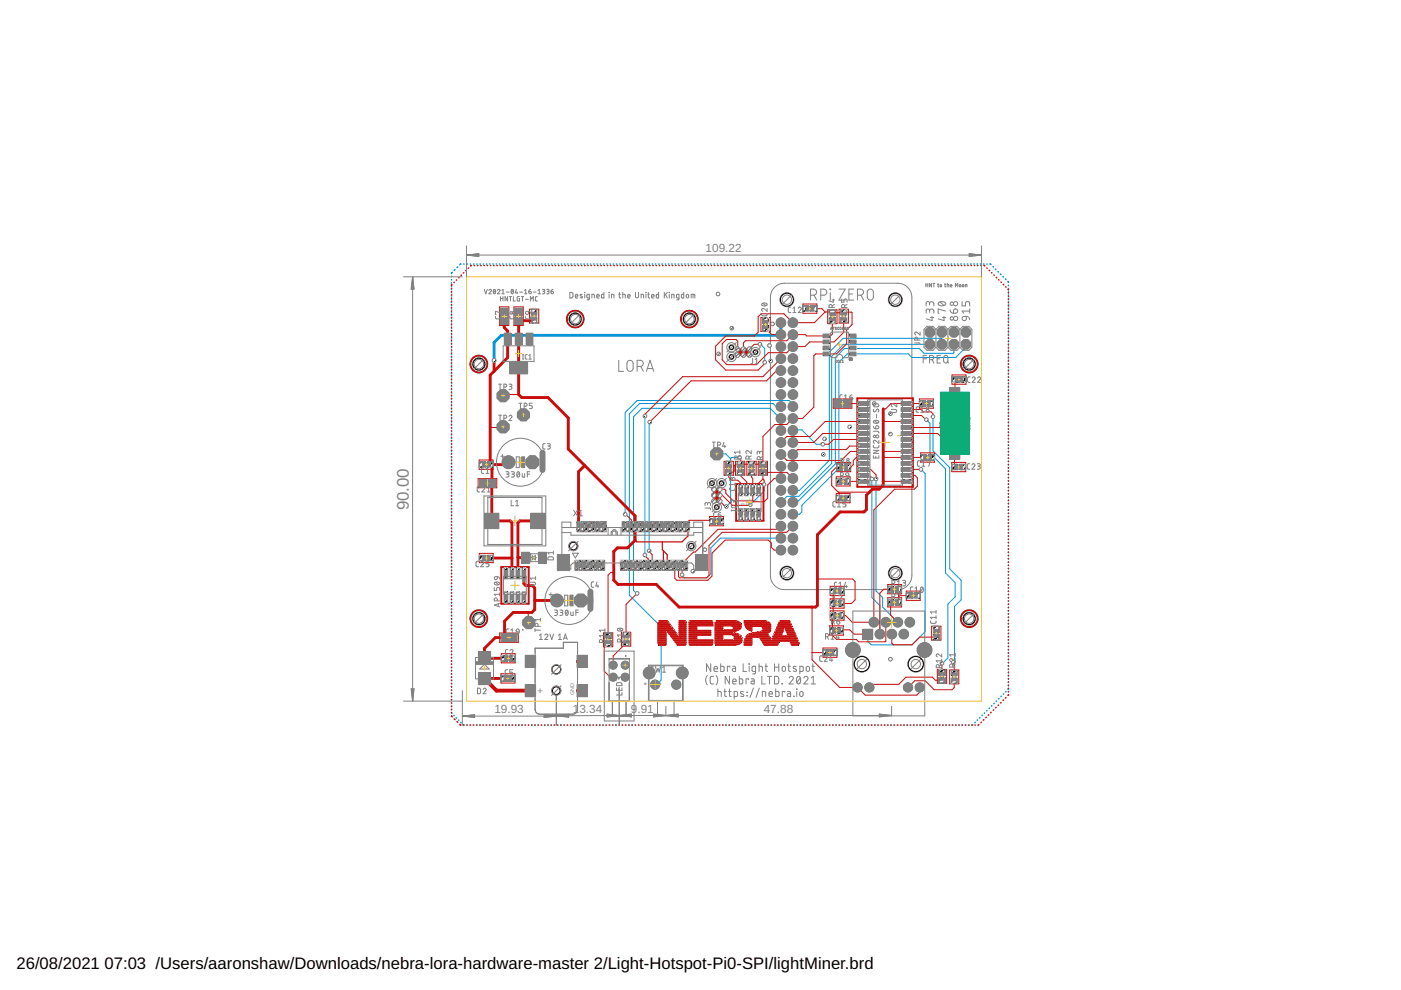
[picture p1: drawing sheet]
<svg xmlns="http://www.w3.org/2000/svg" width="297mm" height="210mm" viewBox="0 0 297 210" stroke-linecap="round" stroke-linejoin="round" font-family="sans-serif">
<defs><g id="words">
<text font-size="3.6" fill="#808080" x="86.7" y="108.2" transform="rotate(-90 86.7 108.2)">90.00</text>
<g font-size="3.5">
<text x="3.5" y="205.4">26/08/2021</text>
<text x="22.2" y="205.4">07:03 /Users/aaronshaw/Downloads/nebra-lora-hardware-master 2/Light-Hotspot-Pi0-SPI/lightMiner.brd</text>
</g>
<g font-size="2.5" fill="#808080">
<text x="149.6" y="53.5">109.22</text>
<text x="104.8" y="151.3">19.93</text>
<text x="121.5" y="151.2">13.34</text>
<text x="133.8" y="151.1">9</text>
<text x="135.1" y="151.1">.91</text>
<text x="161.9" y="151.1">47.88</text>
</g>
<text font-size="2" fill="#808080" x="114" y="147.1">+</text>
<g font-size="1.8" fill="#808080">
<text x="136.5" y="145.8">*</text>
<text x="139.6" y="145.8">*</text>
</g>
<text font-size="1.1" fill="#808080" x="121.8" y="147.4" transform="rotate(-90 121.8 147.4)">GND</text>
<text font-size=".6" fill="#808080" x="157.1" y="107.1">IPC SO8</text>
<text font-size=".4" fill="#808080" x="157.1" y="106.1">JEDEC MS-012 AA</text>
</g></defs>
<path d="M190.3 92.4h2M191.3 91.4v2" fill="none" stroke="#afd134" stroke-width=".21"/>
<path d="M164.2 60.9a2.86 2.86 0 0 1 2.1-.9h24a3 3 0 0 1 3 3.1v58.9a3 3 0 0 1-3 3h-24a2.96 2.96 0 0 1-3-3v-58.9l.4-1.4z" fill="none" stroke="#808080" stroke-width=".21"/>
<g fill="#0696d7" stroke="#0696d7" stroke-width=".21">
<path d="M100.3 75.8a1.87 1.87 0 0 1 2.9 .5 1.87 1.87 0 0 1-1.2 2.7 1.87 1.87 0 0 1-2.3-1.8h.1a1.72 1.72 0 0 1 2.5-1.6 1.72 1.72 0 0 1 .3 2.9 1.72 1.72 0 0 1-2.8-.9v-.4h-.1a1.91 1.91 0 0 1 .6-1.4z" fill-rule="evenodd"/>
<path d="M204.2 129.8a1.87 1.87 0 0 1 2.9 .5 1.87 1.87 0 0 1-1.1 2.7 1.87 1.87 0 0 1-2.4-1.8h.2a1.72 1.72 0 0 1 2.4-1.6 1.72 1.72 0 0 1 .4 2.9 1.72 1.72 0 0 1-2.8-1v-.3h-.2l.1-.4z" fill-rule="evenodd"/>
<path d="M204.2 75.8a1.87 1.87 0 0 1 2.9 .5 1.87 1.87 0 0 1-1.1 2.7 1.87 1.87 0 0 1-2.4-1.8h.2a1.72 1.72 0 0 1 2.4-1.6 1.72 1.72 0 0 1 .4 2.9 1.72 1.72 0 0 1-2.8-.9v-.4h-.2l.1-.4z" fill-rule="evenodd"/>
<path d="M100.3 129.8a1.87 1.87 0 0 1 2.9 .5 1.87 1.87 0 0 1-1.2 2.7 1.87 1.87 0 0 1-2.3-1.8h.1a1.72 1.72 0 0 1 2.5-1.6 1.72 1.72 0 0 1 .3 2.9 1.72 1.72 0 0 1-2.8-1v-.3h-.1a1.91 1.91 0 0 1 .6-1.4z" fill-rule="evenodd"/>
<path d="M120.7 66.3a1.86 1.86 0 0 1 2.9 .5 1.86 1.86 0 0 1-1.2 2.7 1.86 1.86 0 0 1-2.3-1.9h.1a1.73 1.73 0 0 1 2.5-1.5 1.73 1.73 0 0 1 .3 2.9 1.73 1.73 0 0 1-2.7-1l-.1-.4h-.1v-.3z" fill-rule="evenodd"/>
<path d="M144.9 66.3a1.86 1.86 0 0 1 2.9 .5 1.86 1.86 0 0 1-1.2 2.7 1.86 1.86 0 0 1-2.3-1.9h.1a1.73 1.73 0 0 1 2.5-1.5 1.73 1.73 0 0 1 .3 2.9 1.73 1.73 0 0 1-2.7-1l-.1-.4h-.1v-.3z" fill-rule="evenodd"/>
</g>
<g fill="none" stroke="#0696d7" stroke-width=".32">
<path d="M95.7 58.6v.1M95.7 59.3h.1M95.7 59.9v.1M95.9 57.7l-.2 .3M96.5 57.1l-.2 .2M97 56.6l-.1 .1M97.7 56l-.2 .1M98.3 56h.1M99 56h.1M99.7 56h.1M100.4 56h.1M101.1 56h.1"/>
<path d="M101.8 56h.1M102.5 56h.1M103.1 56h.1M103.8 56h.1M104.5 56h.1M105.2 56h.1M105.9 56h.1M106.6 56h.1M107.3 56h.1M108 56h.1M108.6 56h.1M109.3 56h.1"/>
<path d="M110 56h.1M110.7 56h.1M111.4 56h.1M112.1 56h.1M112.8 56h.1M113.5 56h.1M114.2 56h.1M114.9 56h.1M115.5 56h.1M116.2 56h.1M116.9 56h.1M117.6 56h.1"/>
<path d="M118.3 56h.1M119 56h.1M119.7 56h.1M120.4 56h.1M121.1 56h.1M121.8 56h.1M122.4 56h.1M123.1 56h.1M123.8 56h.1M124.5 56h.1M125.2 56h.1M125.9 56h.1"/>
<path d="M126.6 56h.1M127.3 56h.1M128 56h.1M128.6 56h.1M129.3 56h.1M130 56h.1M130.7 56h.1M131.4 56h.1M132.1 56h.1M132.8 56h.1M133.5 56h.1M134.1 56h.1"/>
<path d="M134.8 56h.1M135.5 56h.1M136.2 56h.1M136.9 56h.1M137.6 56h.1M138.3 56h.1M139 56h.1M139.7 56h.1M140.3 56h.1M141 56h.1M141.7 56h.1M142.4 56h.1"/>
<path d="M143.1 56h.1M143.8 56h.1M144.5 56h.1M145.2 56h.1M145.9 56h.1M146.5 56h.1M147.2 56h.1M147.9 56h.1M148.6 56h.1M149.3 56h.1M150 56h.1M150.7 56h.1"/>
<path d="M151.4 56h.1M152.1 56h.1M152.7 56h.1M153.4 56h.1M154.1 56h.1M154.8 56h.1M155.5 56h.1M156.2 56h.1M156.9 56h.1M157.6 56h.1M158.2 56h.1M158.9 56h.1"/>
<path d="M159.6 56h.1M160.3 56h.1M161 56h.1M161.7 56h.1M162.4 56h.1M163.1 56h.1M163.8 56h.1M164.4 56h.1M165.1 56h.1M165.8 56h.1M166.5 56h.1M167.2 56h.1"/>
<path d="M167.9 56h.1M168.6 56h.1M169.3 56h.1M170 56h.1M170.6 56h.1M171.3 56h.1M172 56h.1M172.7 56h.1M173.4 56h.1M174.1 56h.1M174.8 56h.1M175.5 56h.1"/>
<path d="M176.2 56h.1M176.8 56h.1M177.5 56h.1M178.2 56h.1M178.9 56h.1M179.6 56h.1M180.3 56h.1M181 56h.1M181.7 56h.1M182.4 56h.1M183 56h.1M183.7 56h.1"/>
<path d="M184.4 56h.1M185.1 56h.1M185.8 56h.1M186.5 56h.1M187.2 56h.1M187.9 56h.1M188.6 56h.1M189.3 56h.1M189.9 56h.1M190.6 56h.1M191.3 56h.1M192 56h.1"/>
<path d="M192.7 56h.1M193.4 56h.1M194.1 56h.1M194.8 56h.1M195.5 56h.1M196.1 56h.1M196.8 56h.1M197.5 56h.1M198.2 56h.1M198.9 56h.1M199.6 56h.1M200.3 56h.1"/>
<path d="M201 56h.1M201.7 56h.1M202.3 56h.1M203 56h.1M203.7 56h.1M204.4 56h.1M205.1 56h.1M205.8 56h.1M206.5 56h.1M207.2 56h.1M207.9 56h.1M208.5 56h.1"/>
<path d="M209.2 56h.1M209.9 56l.2 .1M210.5 56.5l.1 .1M211.1 57l.1 .1M211.6 57.6l.1 .1M212.1 58.1l.1 .1M212.6 58.6l.1 .1M213.2 59.2l.1 .1M213.7 59.7l.1 .2M95.7 60.6v.1M95.7 61.3v.1M95.7 62v.1"/>
<path d="M95.7 62.7v.1M95.7 63.4v.1M95.7 64.1h.1M95.7 64.7v.1M95.7 65.4v.1M95.7 66.1v.1M95.7 66.8v.1M95.7 67.5v.1M95.7 68.2h.1M95.7 68.9h.1M95.7 69.6h.1M95.7 70.2v.1"/>
<path d="M95.7 70.9v.1M95.7 71.6v.1M95.7 72.3v.1M95.7 73h.1M95.7 73.7h.1M95.7 74.3v.1M95.7 75v.1M95.7 75.7v.1M95.7 76.4v.1M95.7 77.1v.1M95.7 77.8v.1M95.7 78.5h.1"/>
<path d="M95.7 79.1v.1M95.7 79.8v.1M213.8 60.5v.1M213.8 61.2v.1M213.8 61.9v.1M213.8 62.5v.1M213.8 63.2v.1M213.8 63.9v.1M213.8 64.6v.1M213.8 65.3v.1M213.8 66v.1M213.8 66.7v.1"/>
<path d="M213.8 67.4v.1M213.8 68.1v.1M213.8 68.8v.1M213.8 69.4v.1M213.8 70.1v.1M213.8 70.8v.1M213.8 71.5v.1M213.8 72.2v.1M213.8 72.9v.1M213.8 73.6v.1M213.8 74.3v.1M213.8 75v.1"/>
<path d="M213.8 75.7h.1M213.8 76.3v.1M213.8 77v.1M213.8 77.7v.1M213.8 78.4v.1M213.8 79.1v.1M213.8 79.8v.1M95.7 80.5v.1M95.7 81.2v.1M95.7 81.9v.1M95.7 82.6h.1M95.7 83.2v.1"/>
<path d="M95.7 83.9v.1M95.7 84.6v.1M95.7 85.3v.1M95.7 86v.1M95.7 86.7v.1M95.7 87.4h.1M95.7 88.1h.1M95.7 88.7v.1M95.7 89.4v.1M95.7 90.1v.1M95.7 90.8v.1M95.7 91.5h.1"/>
<path d="M95.7 92.2h.1M95.7 92.9h.1M95.7 93.5v.1M95.7 94.2v.1M95.7 94.9v.1M95.7 95.6v.1M95.7 96.3v.1M95.7 97h.1M95.7 97.6v.1M95.7 98.3v.1M95.7 99v.1M95.7 99.7v.1"/>
<path d="M213.8 80.5v.1M213.8 81.2v.1M213.8 81.9v.1M213.8 82.6h.1M213.8 83.2v.1M213.8 83.9v.1M213.8 84.6v.1M213.8 85.3v.1M213.8 86v.1M213.8 86.7v.1M213.8 87.4v.1M213.8 88.1v.1"/>
<path d="M213.8 88.8v.1M213.8 89.5h.1M213.8 90.1v.1M213.8 90.8v.1M213.8 91.5v.1M213.8 92.2v.1M213.8 92.9v.1M213.8 93.6v.1M213.8 94.3v.1M213.8 95v.1M213.8 95.7v.1M213.8 96.4h.1"/>
<path d="M213.8 97v.1M213.8 97.7v.1M213.8 98.4v.1M213.8 99.1v.1M213.8 99.8v.1M95.7 100.4v.1M95.7 101.1v.1M95.7 101.8h.1M95.7 102.4v.1M95.7 103.1v.1M95.7 103.8v.1M95.7 104.5v.1"/>
<path d="M95.7 105.2v.1M95.7 105.9v.1M95.7 106.6h.1M95.7 107.3h.1M95.7 107.9v.1M95.7 108.6v.1M95.7 109.3v.1M95.7 110v.1M95.7 110.7h.1M95.7 111.4h.1M95.7 112v.1M95.7 112.7v.1"/>
<path d="M95.7 113.4v.1M95.7 114.1v.1M95.7 114.8v.1M95.7 115.5h.1M95.7 116.2h.1M95.7 116.8v.1M95.7 117.5v.1M95.7 118.2v.1M95.7 118.9v.1M95.7 119.6v.1M213.8 100.5v.1M213.8 101.2v.1"/>
<path d="M213.8 101.9v.1M213.8 102.6v.1M213.8 103.3h.1M213.8 103.9v.1M213.8 104.6v.1M213.8 105.3v.1M213.8 106v.1M213.8 106.7v.1M213.8 107.4v.1M213.8 108.1v.1M213.8 108.8v.1M213.8 109.5v.1"/>
<path d="M213.8 110.2h.1M213.8 110.8v.1M213.8 111.5v.1M213.8 112.2v.1M213.8 112.9v.1M213.8 113.6v.1M213.8 114.3v.1M213.8 115v.1M213.8 115.7v.1M213.8 116.4v.1M213.8 117.1h.1M213.8 117.8h.1"/>
<path d="M213.8 118.4v.1M213.8 119.1v.1M213.8 119.8v.1M95.7 120.3v.1M95.7 120.9v.1M95.7 121.6v.1M95.7 122.3v.1M95.7 123v.1M95.7 123.7v.1M95.7 124.4v.1M95.7 125.1h.1M95.7 125.8h.1"/>
<path d="M95.7 126.4v.1M95.7 127.1v.1M95.7 127.8v.1M95.7 128.5v.1M95.7 129.2v.1M95.7 129.9h.1M95.7 130.6h.1M95.7 131.2v.1M95.7 131.9v.1M95.7 132.6v.1M95.7 133.3v.1M95.7 134h.1"/>
<path d="M95.7 134.7h.1M95.7 135.3v.1M95.7 136v.1M95.7 136.7v.1M95.7 137.4v.1M95.7 138.1v.1M95.7 138.8v.1M95.7 139.5h.1M213.8 120.5v.1M213.8 121.2v.1M213.8 121.9v.1M213.8 122.6v.1"/>
<path d="M213.8 123.3h.1M213.8 124h.1M213.8 124.7h.1M213.8 125.3v.1M213.8 126v.1M213.8 126.7v.1M213.8 127.4v.1M213.8 128.1v.1M213.8 128.8v.1M213.8 129.5v.1M213.8 130.2h.1M213.8 130.9h.1"/>
<path d="M213.8 131.6h.1M213.8 132.2v.1M213.8 132.9v.1M213.8 133.6v.1M213.8 134.3v.1M213.8 135v.1M213.8 135.7v.1M213.8 136.4v.1M213.8 137.1h.1M213.8 137.8h.1M213.8 138.5h.1M213.8 139.1v.1"/>
<path d="M213.8 139.8v.1M95.7 140.1v.1M95.7 140.8v.1M95.7 141.5v.1M95.7 142.2v.1M95.7 142.9v.1M95.7 143.6v.1M95.7 144.3h.1M95.7 144.9v.1M95.7 145.6v.1M95.7 146.3v.1M95.7 147v.1"/>
<path d="M95.7 147.7v.1M95.7 148.4h.1M95.7 149.1h.1M95.7 149.8h.1M95.7 150.4v.1M95.7 151.1l.1 .2M96.2 151.7h.1M96.7 152.2l.1 .1M97.2 152.7h.1M97.7 153.2h.1M98.2 153.7h.1M99 153.7h.1"/>
<path d="M99.7 153.7h.1M100.3 153.7h.1M101 153.7h.1M101.7 153.7h.1M102.4 153.7h.1M103.1 153.7h.1M103.8 153.7h.1M104.5 153.7h.1M105.1 153.7h.1M105.8 153.7h.1M106.5 153.7h.1M107.2 153.7h.1"/>
<path d="M107.9 153.7h.1M108.6 153.7h.1M109.3 153.7h.1M109.9 153.7h.1M110.6 153.7h.1M111.3 153.7h.1M112 153.7h.1M112.7 153.7h.1M113.4 153.7h.1M114.1 153.7h.1M114.8 153.7h.1M115.4 153.7h.1"/>
<path d="M116.1 153.7h.1M116.8 153.7h.1M117.5 153.7h.1M118.2 153.7h.1M118.9 153.7h.1M119.6 153.7h.1M120.2 153.7h.1M120.9 153.7h.1M121.6 153.7h.1M122.3 153.7h.1M123 153.7h.1M123.7 153.7h.1"/>
<path d="M124.4 153.7h.1M125.1 153.7h.1M125.8 153.7h.1M126.4 153.7h.1M127.1 153.7h.1M127.8 153.7h.1M128.5 153.7h.1M129.2 153.7h.1M129.9 153.7h.1M130.6 153.7h.1M131.2 153.7h.1M131.9 153.7h.1"/>
<path d="M132.6 153.7h.1M133.3 153.7h.1M134 153.7h.1M134.7 153.7h.1M135.4 153.7h.1M136 153.7h.1M136.7 153.7h.1M137.4 153.7h.1M138.1 153.7h.1M138.8 153.7h.1M139.5 153.7h.1M140.2 153.7h.1"/>
<path d="M140.9 153.7h.1M141.5 153.7h.1M142.2 153.7h.1M142.9 153.7h.1M143.6 153.7h.1M144.3 153.7h.1M145 153.7h.1M145.7 153.7h.1M146.3 153.7h.1M147 153.7h.1M147.7 153.7h.1M148.4 153.7h.1"/>
<path d="M149.1 153.7h.1M149.8 153.7h.1M150.5 153.7h.1M151.2 153.7h.1M151.8 153.7h.1M152.5 153.7h.1M153.2 153.7h.1M153.9 153.7h.1M154.6 153.7h.1M155.3 153.7h.1M156 153.7h.1M156.7 153.7h.1"/>
<path d="M157.3 153.7h.1M158 153.7h.1M158.7 153.7h.1M159.4 153.7h.1M160.1 153.7h.1M160.8 153.7h.1M161.5 153.7h.1M162.2 153.7h.1M162.8 153.7h.1M163.5 153.7h.1M164.2 153.7h.1M164.9 153.7h.1"/>
<path d="M165.6 153.7h.1M166.3 153.7h.1M167 153.7h.1M167.6 153.7h.1M168.3 153.7h.1M169 153.7h.1M169.7 153.7h.1M170.4 153.7h.1M171.1 153.7h.1M171.8 153.7h.1M172.4 153.7h.1M173.1 153.7h.1"/>
<path d="M173.8 153.7h.1M174.5 153.7h.1M175.2 153.7h.1M175.9 153.7h.1M176.6 153.7h.1M177.2 153.7h.1M177.9 153.7h.1M178.6 153.7h.1M179.3 153.7h.1M180 153.7h.1M180.7 153.7h.1M181.4 153.7h.1"/>
<path d="M182.1 153.7h.1M182.8 153.7h.1M183.4 153.7h.1M184.1 153.7h.1M184.8 153.7h.1M185.5 153.7h.1M186.2 153.7h.1M186.9 153.7h.1M187.6 153.7h.1M188.3 153.7h.1M188.9 153.7h.1M189.6 153.7h.1"/>
<path d="M190.3 153.7h.1M191 153.7h.1M191.7 153.7h.1M192.4 153.7h.1M193.1 153.7h.1M193.7 153.7h.1M194.4 153.7h.1M195.1 153.7h.1M195.8 153.7h.1M196.5 153.7h.1M197.2 153.7h.1M197.9 153.7h.1"/>
<path d="M198.5 153.7h.1M199.2 153.7h.1M199.9 153.7h.1M200.6 153.7h.1M201.3 153.7h.1M202 153.7h.1M202.7 153.7h.1M203.4 153.7h.1M204 153.7h.1M204.7 153.7h.1M205.4 153.7h.1M206.2 153.6l-.1 .1"/>
<path d="M206.8 153.2h-.1M207.3 152.7h-.1M207.8 152.1l-.1 .1M208.3 151.6l-.1 .1M208.8 151.2h-.1M209.3 150.6l-.1 .1M209.8 150.1l-.1 .1M210.3 149.6l-.1 .1M210.8 149.1l-.1 .1M211.3 148.6l-.1 .1M211.8 148.1l-.1 .1M212.3 147.6l-.1 .1"/>
<path d="M212.8 147.1l-.1 .1M213.3 146.6l-.1 .1M213.8 140.5v.1M213.8 141.2v.1M213.8 141.9v.1M213.8 142.6v.1M213.8 143.3v.1M213.8 144h.1M213.8 144.7h.1M213.8 145.4h.1M213.8 146l-.1 .2"/>
</g>
<path d="M165.6 68.4v2.6l-.2 .1h-59.1l-1.5 1.5v3.8" fill="none" stroke="#0696d7" stroke-width=".61"/>
<g fill="none" stroke="#0696d7" stroke-width=".21">
<path d="M161.1 73l1 .9v2.9M197.2 73h-18.3l-2.6 2.5v22.8l-6.9 6.9h-2.6l-1.2 1.3M199.7 73v-1.1l-.1-.2h-20.8l-3 3v22.9l-6.3 6.4h-1.4M202.2 73v1.8l-.1 .1h-6.2l-1-1h-15.9l-1.9 1.9v22.6l-8.1 8.1h-.9M204.8 73v.6l-2.2 2.2h-9.2l-.8-.8h-13l-1.7 1.8v22.5l-7.9 7.8v1.4l-.5 .5h-1.4M136.7 88.2v29.5M137.8 89.5l-.2 .1v27.2M152 96.2h1.9l1 1M154.9 97.2v9.3l-.9 .9M156.8 97h-1.6l-.3 .2M165.6 86.2h-1.1l-.6-.6h-28.3l-2.2 2.1v38.5l6.8 6.7v11.3l-1 1h-.3M165.6 88.7l-2.3-2.1h-27.2l-1.8 1.7v36.9l.8 .6"/>
<path d="M168.1 86.2v-.5l-.8-.8h-32.2l-2.6 2.6v21.6M168.1 91.3l.1-.2h1.8l3.1 3.1h1.3M195.3 99.5l.9 .9v33.5l-2.8 2.8h-8.7l-.7-.7v-1.5M196.4 89l.8 .7v6.4l3.3 3.3v22.1l2 2v3.1l-1.5 1.5v11.4l-1.3 1.2M197.8 88.3v7.3l3.6 3.5v21.5l2.4 2.4v4.2l-1.4 1.4v11.5l-.3 .3M162 102.7v1.4l-2.9 2.9M165.6 114.1h-12.9l-2 2.1v5.4l-.9 .9h-4.7l-.5-.6M184.8 101.6v25.1l1.7 1.7v6.1M185.7 101.6v23.7l1.4 1.4v2l3.3 3.2"/>
</g>
<circle cx="165.6" cy="71" r=".93" fill="#0dab76" stroke="#0dab76" stroke-width=".21"/>
<circle cx="165.6" cy="71" r=".49" fill="#fff" stroke="#000" stroke-width=".21"/>
<circle cx="165.6" cy="73.5" r=".93" fill="#0dab76" stroke="#0dab76" stroke-width=".21"/>
<circle cx="165.6" cy="73.5" r=".49" fill="#fff" stroke="#000" stroke-width=".21"/>
<circle cx="165.6" cy="76" r=".93" fill="#0dab76" stroke="#0dab76" stroke-width=".21"/>
<circle cx="165.6" cy="76" r=".49" fill="#fff" stroke="#000" stroke-width=".21"/>
<circle cx="165.6" cy="78.6" r=".93" fill="#0dab76" stroke="#0dab76" stroke-width=".21"/>
<circle cx="165.6" cy="78.6" r=".49" fill="#fff" stroke="#000" stroke-width=".21"/>
<circle cx="165.6" cy="81.1" r=".93" fill="#0dab76" stroke="#0dab76" stroke-width=".21"/>
<circle cx="165.6" cy="81.1" r=".49" fill="#fff" stroke="#000" stroke-width=".21"/>
<circle cx="165.6" cy="83.7" r=".93" fill="#0dab76" stroke="#0dab76" stroke-width=".21"/>
<circle cx="165.6" cy="83.7" r=".49" fill="#fff" stroke="#000" stroke-width=".21"/>
<circle cx="165.6" cy="86.2" r=".93" fill="#0dab76" stroke="#0dab76" stroke-width=".21"/>
<circle cx="165.6" cy="86.2" r=".49" fill="#fff" stroke="#000" stroke-width=".21"/>
<circle cx="165.6" cy="88.7" r=".93" fill="#0dab76" stroke="#0dab76" stroke-width=".21"/>
<circle cx="165.6" cy="88.7" r=".49" fill="#fff" stroke="#000" stroke-width=".21"/>
<circle cx="165.6" cy="91.3" r=".93" fill="#0dab76" stroke="#0dab76" stroke-width=".21"/>
<circle cx="165.6" cy="91.3" r=".49" fill="#fff" stroke="#000" stroke-width=".21"/>
<circle cx="165.6" cy="93.8" r=".93" fill="#0dab76" stroke="#0dab76" stroke-width=".21"/>
<circle cx="165.6" cy="93.8" r=".49" fill="#fff" stroke="#000" stroke-width=".21"/>
<circle cx="165.6" cy="96.4" r=".93" fill="#0dab76" stroke="#0dab76" stroke-width=".21"/>
<circle cx="165.6" cy="96.4" r=".49" fill="#fff" stroke="#000" stroke-width=".21"/>
<circle cx="165.6" cy="98.9" r=".93" fill="#0dab76" stroke="#0dab76" stroke-width=".21"/>
<circle cx="165.6" cy="98.9" r=".49" fill="#fff" stroke="#000" stroke-width=".21"/>
<circle cx="165.6" cy="101.4" r=".93" fill="#0dab76" stroke="#0dab76" stroke-width=".21"/>
<circle cx="165.6" cy="101.4" r=".49" fill="#fff" stroke="#000" stroke-width=".21"/>
<circle cx="165.6" cy="104" r=".93" fill="#0dab76" stroke="#0dab76" stroke-width=".21"/>
<circle cx="165.6" cy="104" r=".49" fill="#fff" stroke="#000" stroke-width=".21"/>
<circle cx="165.6" cy="106.5" r=".93" fill="#0dab76" stroke="#0dab76" stroke-width=".21"/>
<circle cx="165.6" cy="106.5" r=".49" fill="#fff" stroke="#000" stroke-width=".21"/>
<circle cx="165.6" cy="109" r=".93" fill="#0dab76" stroke="#0dab76" stroke-width=".21"/>
<circle cx="165.6" cy="109" r=".49" fill="#fff" stroke="#000" stroke-width=".21"/>
<circle cx="165.6" cy="111.6" r=".93" fill="#0dab76" stroke="#0dab76" stroke-width=".21"/>
<circle cx="165.6" cy="111.6" r=".49" fill="#fff" stroke="#000" stroke-width=".21"/>
<circle cx="165.6" cy="114.1" r=".93" fill="#0dab76" stroke="#0dab76" stroke-width=".21"/>
<circle cx="165.6" cy="114.1" r=".49" fill="#fff" stroke="#000" stroke-width=".21"/>
<circle cx="165.6" cy="116.6" r=".93" fill="#0dab76" stroke="#0dab76" stroke-width=".21"/>
<circle cx="165.6" cy="116.6" r=".49" fill="#fff" stroke="#000" stroke-width=".21"/>
<circle cx="168.1" cy="71" r=".93" fill="#0dab76" stroke="#0dab76" stroke-width=".21"/>
<circle cx="168.1" cy="71" r=".49" fill="#fff" stroke="#000" stroke-width=".21"/>
<circle cx="168.1" cy="73.5" r=".93" fill="#0dab76" stroke="#0dab76" stroke-width=".21"/>
<circle cx="168.1" cy="73.5" r=".49" fill="#fff" stroke="#000" stroke-width=".21"/>
<circle cx="168.1" cy="76" r=".93" fill="#0dab76" stroke="#0dab76" stroke-width=".21"/>
<circle cx="168.1" cy="76" r=".49" fill="#fff" stroke="#000" stroke-width=".21"/>
<circle cx="168.1" cy="78.6" r=".93" fill="#0dab76" stroke="#0dab76" stroke-width=".21"/>
<circle cx="168.1" cy="78.6" r=".49" fill="#fff" stroke="#000" stroke-width=".21"/>
<circle cx="168.1" cy="81.1" r=".93" fill="#0dab76" stroke="#0dab76" stroke-width=".21"/>
<circle cx="168.1" cy="81.1" r=".49" fill="#fff" stroke="#000" stroke-width=".21"/>
<circle cx="168.1" cy="83.7" r=".93" fill="#0dab76" stroke="#0dab76" stroke-width=".21"/>
<circle cx="168.1" cy="83.7" r=".49" fill="#fff" stroke="#000" stroke-width=".21"/>
<circle cx="168.1" cy="86.2" r=".93" fill="#0dab76" stroke="#0dab76" stroke-width=".21"/>
<circle cx="168.1" cy="86.2" r=".49" fill="#fff" stroke="#000" stroke-width=".21"/>
<circle cx="168.1" cy="88.7" r=".93" fill="#0dab76" stroke="#0dab76" stroke-width=".21"/>
<circle cx="168.1" cy="88.7" r=".49" fill="#fff" stroke="#000" stroke-width=".21"/>
<circle cx="168.1" cy="91.3" r=".93" fill="#0dab76" stroke="#0dab76" stroke-width=".21"/>
<circle cx="168.1" cy="91.3" r=".49" fill="#fff" stroke="#000" stroke-width=".21"/>
<circle cx="168.1" cy="93.8" r=".93" fill="#0dab76" stroke="#0dab76" stroke-width=".21"/>
<circle cx="168.1" cy="93.8" r=".49" fill="#fff" stroke="#000" stroke-width=".21"/>
<circle cx="168.1" cy="96.4" r=".93" fill="#0dab76" stroke="#0dab76" stroke-width=".21"/>
<circle cx="168.1" cy="96.4" r=".49" fill="#fff" stroke="#000" stroke-width=".21"/>
<circle cx="168.1" cy="98.9" r=".93" fill="#0dab76" stroke="#0dab76" stroke-width=".21"/>
<circle cx="168.1" cy="98.9" r=".49" fill="#fff" stroke="#000" stroke-width=".21"/>
<circle cx="168.1" cy="101.4" r=".93" fill="#0dab76" stroke="#0dab76" stroke-width=".21"/>
<circle cx="168.1" cy="101.4" r=".49" fill="#fff" stroke="#000" stroke-width=".21"/>
<circle cx="168.1" cy="104" r=".93" fill="#0dab76" stroke="#0dab76" stroke-width=".21"/>
<circle cx="168.1" cy="104" r=".49" fill="#fff" stroke="#000" stroke-width=".21"/>
<circle cx="168.1" cy="106.5" r=".93" fill="#0dab76" stroke="#0dab76" stroke-width=".21"/>
<circle cx="168.1" cy="106.5" r=".49" fill="#fff" stroke="#000" stroke-width=".21"/>
<circle cx="168.1" cy="109" r=".93" fill="#0dab76" stroke="#0dab76" stroke-width=".21"/>
<circle cx="168.1" cy="109" r=".49" fill="#fff" stroke="#000" stroke-width=".21"/>
<circle cx="168.1" cy="111.6" r=".93" fill="#0dab76" stroke="#0dab76" stroke-width=".21"/>
<circle cx="168.1" cy="111.6" r=".49" fill="#fff" stroke="#000" stroke-width=".21"/>
<circle cx="168.1" cy="114.1" r=".93" fill="#0dab76" stroke="#0dab76" stroke-width=".21"/>
<circle cx="168.1" cy="114.1" r=".49" fill="#fff" stroke="#000" stroke-width=".21"/>
<circle cx="168.1" cy="116.6" r=".93" fill="#0dab76" stroke="#0dab76" stroke-width=".21"/>
<circle cx="168.1" cy="116.6" r=".49" fill="#fff" stroke="#000" stroke-width=".21"/>
<circle cx="165.6" cy="68.4" r=".93" fill="#0dab76" stroke="#0dab76" stroke-width=".21"/>
<circle cx="165.6" cy="68.4" r=".49" fill="#fff" stroke="#000" stroke-width=".21"/>
<circle cx="168.1" cy="68.4" r=".93" fill="#0dab76" stroke="#0dab76" stroke-width=".21"/>
<circle cx="168.1" cy="68.4" r=".49" fill="#fff" stroke="#000" stroke-width=".21"/>
<circle cx="192.9" cy="131.9" r=".93" fill="#0dab76" stroke="#0dab76" stroke-width=".21"/>
<circle cx="192.9" cy="131.9" r=".51" fill="#fff" stroke="#000" stroke-width=".21"/>
<circle cx="191.6" cy="134.5" r=".93" fill="#0dab76" stroke="#0dab76" stroke-width=".21"/>
<circle cx="191.6" cy="134.5" r=".51" fill="#fff" stroke="#000" stroke-width=".21"/>
<circle cx="190.4" cy="131.9" r=".93" fill="#0dab76" stroke="#0dab76" stroke-width=".21"/>
<circle cx="190.4" cy="131.9" r=".51" fill="#fff" stroke="#000" stroke-width=".21"/>
<circle cx="187.8" cy="131.9" r=".93" fill="#0dab76" stroke="#0dab76" stroke-width=".21"/>
<circle cx="187.8" cy="131.9" r=".51" fill="#fff" stroke="#000" stroke-width=".21"/>
<circle cx="185.3" cy="131.9" r=".93" fill="#0dab76" stroke="#0dab76" stroke-width=".21"/>
<circle cx="185.3" cy="131.9" r=".51" fill="#fff" stroke="#000" stroke-width=".21"/>
<circle cx="189.1" cy="134.5" r=".93" fill="#0dab76" stroke="#0dab76" stroke-width=".21"/>
<circle cx="189.1" cy="134.5" r=".51" fill="#fff" stroke="#000" stroke-width=".21"/>
<circle cx="186.5" cy="134.5" r=".93" fill="#0dab76" stroke="#0dab76" stroke-width=".21"/>
<circle cx="186.5" cy="134.5" r=".51" fill="#fff" stroke="#000" stroke-width=".21"/>
<path d="M183.1 133.5h1.8v1.9h-1.8z" fill="#0dab76" stroke="#0dab76" stroke-width=".21"/>
<circle cx="184" cy="134.5" r=".51" fill="#fff" stroke="#000" stroke-width=".21"/>
<circle cx="180.8" cy="137.8" r="1.48" fill="#0dab76" stroke="#0dab76" stroke-width=".21"/>
<circle cx="180.8" cy="137.8" r=".83" fill="#fff" stroke="#000" stroke-width=".21"/>
<circle cx="196" cy="137.8" r="1.48" fill="#0dab76" stroke="#0dab76" stroke-width=".21"/>
<circle cx="196" cy="137.8" r=".83" fill="#fff" stroke="#000" stroke-width=".21"/>
<circle cx="181.8" cy="145.7" r=".9" fill="#0dab76" stroke="#0dab76" stroke-width=".21"/>
<circle cx="181.8" cy="145.8" r=".51" fill="#fff" stroke="#000" stroke-width=".21"/>
<circle cx="195" cy="145.7" r=".9" fill="#0dab76" stroke="#0dab76" stroke-width=".21"/>
<circle cx="195" cy="145.8" r=".51" fill="#fff" stroke="#000" stroke-width=".21"/>
<circle cx="192.5" cy="145.7" r=".9" fill="#0dab76" stroke="#0dab76" stroke-width=".21"/>
<circle cx="192.5" cy="145.8" r=".51" fill="#fff" stroke="#000" stroke-width=".21"/>
<circle cx="184.3" cy="145.7" r=".9" fill="#0dab76" stroke="#0dab76" stroke-width=".21"/>
<circle cx="184.3" cy="145.8" r=".51" fill="#fff" stroke="#000" stroke-width=".21"/>
<circle cx="138.9" cy="145.2" r=".89" fill="#0dab76" stroke="#0dab76" stroke-width=".21"/>
<circle cx="138.9" cy="145.2" r=".49" fill="#fff" stroke="#000" stroke-width=".21"/>
<circle cx="143.4" cy="145.2" r=".89" fill="#0dab76" stroke="#0dab76" stroke-width=".21"/>
<circle cx="143.4" cy="145.2" r=".49" fill="#fff" stroke="#000" stroke-width=".21"/>
<circle cx="137.6" cy="142.7" r="1.16" fill="#0dab76" stroke="#0dab76" stroke-width=".21"/>
<circle cx="137.6" cy="142.7" r=".66" fill="#fff" stroke="#000" stroke-width=".21"/>
<circle cx="144.7" cy="142.7" r="1.16" fill="#0dab76" stroke="#0dab76" stroke-width=".21"/>
<circle cx="144.7" cy="142.7" r=".66" fill="#fff" stroke="#000" stroke-width=".21"/>
<circle cx="132.5" cy="141" r=".76" fill="#0dab76" stroke="#0dab76" stroke-width=".21"/>
<circle cx="132.5" cy="141" r=".42" fill="#fff" stroke="#000" stroke-width=".21"/>
<circle cx="130" cy="141" r=".76" fill="#0dab76" stroke="#0dab76" stroke-width=".21"/>
<circle cx="130" cy="141" r=".42" fill="#fff" stroke="#000" stroke-width=".21"/>
<circle cx="132.5" cy="143.6" r=".76" fill="#0dab76" stroke="#0dab76" stroke-width=".21"/>
<circle cx="132.5" cy="143.6" r=".42" fill="#fff" stroke="#000" stroke-width=".21"/>
<circle cx="130" cy="143.6" r=".76" fill="#0dab76" stroke="#0dab76" stroke-width=".21"/>
<circle cx="130" cy="143.6" r=".42" fill="#fff" stroke="#000" stroke-width=".21"/>
<circle cx="197.2" cy="73" r=".99" fill="#0dab76" stroke="#0dab76" stroke-width=".21"/>
<circle cx="197.2" cy="73" r=".51" fill="#fff" stroke="#000" stroke-width=".21"/>
<circle cx="197.2" cy="70.5" r=".99" fill="#0dab76" stroke="#0dab76" stroke-width=".21"/>
<circle cx="197.2" cy="70.5" r=".51" fill="#fff" stroke="#000" stroke-width=".21"/>
<circle cx="199.7" cy="73" r=".99" fill="#0dab76" stroke="#0dab76" stroke-width=".21"/>
<circle cx="199.7" cy="73" r=".51" fill="#fff" stroke="#000" stroke-width=".21"/>
<circle cx="199.7" cy="70.5" r=".99" fill="#0dab76" stroke="#0dab76" stroke-width=".21"/>
<circle cx="199.7" cy="70.5" r=".51" fill="#fff" stroke="#000" stroke-width=".21"/>
<circle cx="202.2" cy="73" r=".99" fill="#0dab76" stroke="#0dab76" stroke-width=".21"/>
<circle cx="202.2" cy="73" r=".51" fill="#fff" stroke="#000" stroke-width=".21"/>
<circle cx="202.2" cy="70.5" r=".99" fill="#0dab76" stroke="#0dab76" stroke-width=".21"/>
<circle cx="202.2" cy="70.5" r=".51" fill="#fff" stroke="#000" stroke-width=".21"/>
<circle cx="204.8" cy="73" r=".99" fill="#0dab76" stroke="#0dab76" stroke-width=".21"/>
<circle cx="204.8" cy="73" r=".51" fill="#fff" stroke="#000" stroke-width=".21"/>
<circle cx="204.8" cy="70.5" r=".99" fill="#0dab76" stroke="#0dab76" stroke-width=".21"/>
<circle cx="204.8" cy="70.5" r=".51" fill="#fff" stroke="#000" stroke-width=".21"/>
<circle cx="107.8" cy="98" r="1.27" fill="#0dab76" stroke="#0dab76" stroke-width=".21"/>
<circle cx="107.8" cy="98" r=".51" fill="#fff" stroke="#000" stroke-width=".21"/>
<circle cx="112.9" cy="98" r="1.38" fill="#0dab76" stroke="#0dab76" stroke-width=".21"/>
<circle cx="112.9" cy="98" r=".51" fill="#fff" stroke="#000" stroke-width=".21"/>
<circle cx="118.1" cy="127.3" r="1.27" fill="#0dab76" stroke="#0dab76" stroke-width=".21"/>
<circle cx="118.1" cy="127.3" r=".51" fill="#fff" stroke="#000" stroke-width=".21"/>
<circle cx="123.1" cy="127.3" r="1.38" fill="#0dab76" stroke="#0dab76" stroke-width=".21"/>
<circle cx="123.1" cy="127.3" r=".51" fill="#fff" stroke="#000" stroke-width=".21"/>
<circle cx="112.1" cy="132" r="1.28" fill="#0dab76" stroke="#0dab76" stroke-width=".21"/>
<circle cx="112.1" cy="132" r=".66" fill="#fff" stroke="#000" stroke-width=".21"/>
<circle cx="106.7" cy="90.5" r="1.28" fill="#0dab76" stroke="#0dab76" stroke-width=".21"/>
<circle cx="106.7" cy="90.5" r=".66" fill="#fff" stroke="#000" stroke-width=".21"/>
<circle cx="106.7" cy="83.9" r="1.28" fill="#0dab76" stroke="#0dab76" stroke-width=".21"/>
<circle cx="106.7" cy="83.9" r=".66" fill="#fff" stroke="#000" stroke-width=".21"/>
<circle cx="152" cy="96.2" r="1.28" fill="#0dab76" stroke="#0dab76" stroke-width=".21"/>
<circle cx="152" cy="96.2" r=".66" fill="#fff" stroke="#000" stroke-width=".21"/>
<circle cx="111" cy="88" r="1.28" fill="#0dab76" stroke="#0dab76" stroke-width=".21"/>
<circle cx="111" cy="88" r=".66" fill="#fff" stroke="#000" stroke-width=".21"/>
<path d="M154.9 69.5l.4-.2 .1 .4-.4 .1z" fill="#0dab76" stroke="#0dab76" stroke-width=".21"/>
<circle cx="155.2" cy="69.6" r=".19" fill="#fff" stroke="#000" stroke-width=".21"/>
<path d="M162.9 73.2l.4-.2 .1 .4-.4 .1z" fill="#0dab76" stroke="#0dab76" stroke-width=".21"/>
<circle cx="163.2" cy="73.3" r=".19" fill="#fff" stroke="#000" stroke-width=".21"/>
<path d="M163.5 68.6l.4-.2 .2 .4-.4 .2z" fill="#0dab76" stroke="#0dab76" stroke-width=".21"/>
<circle cx="163.8" cy="68.7" r=".19" fill="#fff" stroke="#000" stroke-width=".21"/>
<path d="M163.1 76.5l.4-.2 .2 .4-.4 .1z" fill="#0dab76" stroke="#0dab76" stroke-width=".21"/>
<circle cx="163.4" cy="76.6" r=".19" fill="#fff" stroke="#000" stroke-width=".21"/>
<path d="M188.5 91.9l.4-.1 .2 .3-.4 .2z" fill="#0dab76" stroke="#0dab76" stroke-width=".21"/>
<circle cx="188.8" cy="92" r=".19" fill="#fff" stroke="#000" stroke-width=".21"/>
<path d="M188.5 87.6l.4-.2 .2 .4-.4 .2z" fill="#0dab76" stroke="#0dab76" stroke-width=".21"/>
<circle cx="188.8" cy="87.7" r=".19" fill="#fff" stroke="#000" stroke-width=".21"/>
<path d="M185.1 85.4l.4-.1 .1 .4-.3 .1z" fill="#0dab76" stroke="#0dab76" stroke-width=".21"/>
<circle cx="185.4" cy="85.6" r=".19" fill="#fff" stroke="#000" stroke-width=".21"/>
<path d="M179.9 90.4l.4-.2 .1 .4-.4 .2z" fill="#0dab76" stroke="#0dab76" stroke-width=".21"/>
<circle cx="180.1" cy="90.5" r=".19" fill="#fff" stroke="#000" stroke-width=".21"/>
<path d="M174.5 92.9l.4-.1 .2 .4-.4 .1z" fill="#0dab76" stroke="#0dab76" stroke-width=".21"/>
<circle cx="174.8" cy="93" r=".19" fill="#fff" stroke="#000" stroke-width=".21"/>
<path d="M174.3 96.2l.4-.1 .1 .4-.3 .1z" fill="#0dab76" stroke="#0dab76" stroke-width=".21"/>
<circle cx="174.6" cy="96.4" r=".19" fill="#fff" stroke="#000" stroke-width=".21"/>
<path d="M188.7 139.5l.4 .2-.2 .3-.4-.1z" fill="#0dab76" stroke="#0dab76" stroke-width=".21"/>
<circle cx="188.8" cy="139.8" r=".19" fill="#fff" stroke="#000" stroke-width=".21"/>
<path d="M146.6 121l.4-.2 .2 .4-.4 .2z" fill="#0dab76" stroke="#0dab76" stroke-width=".21"/>
<circle cx="146.9" cy="121.1" r=".19" fill="#fff" stroke="#000" stroke-width=".21"/>
<path d="M149.2 116.4l.3-.1 .2 .3-.4 .2z" fill="#0dab76" stroke="#0dab76" stroke-width=".21"/>
<circle cx="149.4" cy="116.5" r=".19" fill="#fff" stroke="#000" stroke-width=".21"/>
<path d="M152.1 74.9l.4-.1 .1 .3-.3 .2z" fill="#0dab76" stroke="#0dab76" stroke-width=".21"/>
<circle cx="152.4" cy="75" r=".19" fill="#fff" stroke="#000" stroke-width=".21"/>
<path d="M152 62.2l.3-.1 .2 .3-.4 .2z" fill="#0dab76" stroke="#0dab76" stroke-width=".21"/>
<circle cx="152.2" cy="62.3" r=".19" fill="#fff" stroke="#000" stroke-width=".21"/>
<circle cx="104.8" cy="76.4" r=".32" fill="#0dab76" stroke="#0dab76" stroke-width=".21"/>
<circle cx="104.8" cy="76.4" r=".25" fill="#fff" stroke="#000" stroke-width=".21"/>
<path d="M137.4 116.7l.3-.2 .2 .4-.4 .2z" fill="#0dab76" stroke="#0dab76" stroke-width=".21"/>
<circle cx="137.6" cy="116.8" r=".19" fill="#fff" stroke="#000" stroke-width=".21"/>
<path d="M137.5 89.4l.4-.2 .1 .4-.4 .2z" fill="#0dab76" stroke="#0dab76" stroke-width=".21"/>
<circle cx="137.8" cy="89.5" r=".19" fill="#fff" stroke="#000" stroke-width=".21"/>
<path d="M136.5 117.6l.3-.2 .2 .4-.4 .2z" fill="#0dab76" stroke="#0dab76" stroke-width=".21"/>
<circle cx="136.7" cy="117.7" r=".19" fill="#fff" stroke="#000" stroke-width=".21"/>
<path d="M136.5 88.1l.3-.2 .2 .4-.4 .2z" fill="#0dab76" stroke="#0dab76" stroke-width=".21"/>
<circle cx="136.7" cy="88.2" r=".19" fill="#fff" stroke="#000" stroke-width=".21"/>
<path d="M132.3 108.9l.4-.1 .1 .4-.4 .1z" fill="#0dab76" stroke="#0dab76" stroke-width=".21"/>
<circle cx="132.5" cy="109.1" r=".19" fill="#fff" stroke="#000" stroke-width=".21"/>
<path d="M184.6 101.5l.4-.2 .1 .4-.4 .1z" fill="#0dab76" stroke="#0dab76" stroke-width=".21"/>
<circle cx="184.8" cy="101.6" r=".19" fill="#fff" stroke="#000" stroke-width=".21"/>
<path d="M185.5 101.5l.3-.2 .2 .4-.4 .1z" fill="#0dab76" stroke="#0dab76" stroke-width=".21"/>
<circle cx="185.7" cy="101.6" r=".19" fill="#fff" stroke="#000" stroke-width=".21"/>
<path d="M195 99.4l.4-.1 .1 .3-.3 .2z" fill="#0dab76" stroke="#0dab76" stroke-width=".21"/>
<circle cx="195.3" cy="99.5" r=".19" fill="#fff" stroke="#000" stroke-width=".21"/>
<path d="M144.3 121.8l.4-.2 .2 .4-.4 .2z" fill="#0dab76" stroke="#0dab76" stroke-width=".21"/>
<circle cx="144.6" cy="121.9" r=".19" fill="#fff" stroke="#000" stroke-width=".21"/>
<path d="M161.9 76.7l.3-.2 .2 .4-.4 .2z" fill="#0dab76" stroke="#0dab76" stroke-width=".21"/>
<circle cx="162.1" cy="76.8" r=".19" fill="#fff" stroke="#000" stroke-width=".21"/>
<path d="M160.8 72.9l.4-.2 .2 .4-.4 .2z" fill="#0dab76" stroke="#0dab76" stroke-width=".21"/>
<circle cx="161.1" cy="73" r=".19" fill="#fff" stroke="#000" stroke-width=".21"/>
<circle cx="154" cy="107.4" r=".28" fill="#0dab76" stroke="#0dab76" stroke-width=".21"/>
<circle cx="154" cy="107.4" r=".17" fill="#fff" stroke="#000" stroke-width=".21"/>
<circle cx="156.8" cy="97" r=".28" fill="#0dab76" stroke="#0dab76" stroke-width=".21"/>
<circle cx="156.8" cy="97" r=".17" fill="#fff" stroke="#000" stroke-width=".21"/>
<circle cx="159.1" cy="107" r=".28" fill="#0dab76" stroke="#0dab76" stroke-width=".21"/>
<circle cx="159.1" cy="107" r=".17" fill="#fff" stroke="#000" stroke-width=".21"/>
<circle cx="162" cy="102.7" r=".28" fill="#0dab76" stroke="#0dab76" stroke-width=".21"/>
<circle cx="162" cy="102.7" r=".17" fill="#fff" stroke="#000" stroke-width=".21"/>
<path d="M174.2 94.1l.3-.2 .2 .4-.4 .2z" fill="#0dab76" stroke="#0dab76" stroke-width=".21"/>
<circle cx="174.4" cy="94.2" r=".19" fill="#fff" stroke="#000" stroke-width=".21"/>
<path d="M134.8 125.7l.4-.2 .2 .4-.4 .2z" fill="#0dab76" stroke="#0dab76" stroke-width=".21"/>
<circle cx="135.1" cy="125.8" r=".19" fill="#fff" stroke="#000" stroke-width=".21"/>
<path d="M197.5 88.2l.4-.1 .2 .4-.4 .1z" fill="#0dab76" stroke="#0dab76" stroke-width=".21"/>
<circle cx="197.8" cy="88.3" r=".19" fill="#fff" stroke="#000" stroke-width=".21"/>
<path d="M202 140.1l.4 .2-.2 .4-.4-.2z" fill="#0dab76" stroke="#0dab76" stroke-width=".21"/>
<circle cx="202.1" cy="140.4" r=".19" fill="#fff" stroke="#000" stroke-width=".21"/>
<path d="M196.1 88.9l.4-.2 .2 .4-.4 .2z" fill="#0dab76" stroke="#0dab76" stroke-width=".21"/>
<circle cx="196.4" cy="89" r=".19" fill="#fff" stroke="#000" stroke-width=".21"/>
<path d="M199.4 140.5l.4-.1 .2 .4-.4 .1z" fill="#0dab76" stroke="#0dab76" stroke-width=".21"/>
<circle cx="199.7" cy="140.7" r=".19" fill="#fff" stroke="#000" stroke-width=".21"/>
<g fill="#c90d0c" stroke="#c90d0c" stroke-width=".21">
<path d="M111.5 145.2h2v2.4h-2z"/>
<path d="M111.5 139h2v2.4h-2z"/>
<path d="M122.4 139h2v2.4h-2z"/>
<path d="M122.4 145.2h2v2.4h-2z"/>
<path d="M109.5 120.4h.6v2.2h-.6z"/>
<path d="M109.5 125.6h.6v2.2h-.6z"/>
<path d="M110.8 120.4h.6v2.2h-.6z"/>
<path d="M108.2 120.4h.6v2.2h-.6z"/>
<path d="M107 120.4h.6v2.2h-.6z"/>
<path d="M110.8 125.6h.6v2.2h-.6z"/>
<path d="M108.2 125.6h.6v2.2h-.6z"/>
<path d="M107 125.6h.6v2.2h-.6z"/>
<path d="M114.3 117.2h1.4v2.1h-1.4z"/>
<path d="M110.7 117.2h1.4v2.1h-1.4z"/>
<path d="M112.7 108.9h2.8v3.1h-2.8z"/>
<path d="M102.9 108.9h2.8v3.1h-2.8z"/>
<path d="M103.4 98h1.1v1h-1.1z"/>
<path d="M101.7 98h1.1v1h-1.1z"/>
<path d="M106.3 139.1h1.1v1h-1.1z"/>
<path d="M108 139.1h1.1v1h-1.1z"/>
<path d="M106.3 143.3h1.1v1.1h-1.1z"/>
<path d="M108 143.3h1.1v1.1h-1.1z"/>
<path d="M111.7 70.7h1.2v2.3h-1.2z"/>
<path d="M109.3 70.7h1.3v2.3h-1.3z"/>
<path d="M107 70.7h1.2v2.3h-1.2z"/>
<path d="M108.2 77h3.6v2.2h-3.6z"/>
<path d="M101.5 138.3h2.4v2.4h-2.4z"/>
<path d="M101.5 142.7h2.4v2.4h-2.4z"/>
<path d="M147.6 117.7h2.3v3.2h-2.3z"/>
<path d="M122 118.9h.6v2h-.6z"/>
<path d="M122.4 110.7h.6v2h-.6z"/>
<path d="M122.8 118.9h.6v2h-.6z"/>
<path d="M123.2 110.7h.6v2h-.6z"/>
<path d="M123.6 118.9h.6v2h-.6z"/>
<path d="M124 110.7h.6v2h-.6z"/>
<path d="M124.4 118.9h.6v2h-.6z"/>
<path d="M124.8 110.7h.6v2h-.6z"/>
<path d="M125.2 118.9h.6v2h-.6z"/>
<path d="M125.6 110.7h.6v2h-.6z"/>
<path d="M126 118.9h.6v2h-.6z"/>
<path d="M126.4 110.7h.6v2h-.6z"/>
<path d="M126.8 118.9h.6v2h-.6z"/>
<path d="M127.2 110.7h.6v2h-.6z"/>
<path d="M127.6 118.9h.6v2h-.6z"/>
<path d="M128 110.7h.6v2h-.6z"/>
<path d="M131.6 118.9h.6v2h-.6z"/>
<path d="M132 110.7h.6v2h-.6z"/>
<path d="M132.4 118.9h.6v2h-.6z"/>
<path d="M132.8 110.7h.5v2h-.5z"/>
<path d="M133.2 118.9h.6v2h-.6z"/>
<path d="M133.6 110.7h.6v2h-.6z"/>
<path d="M134 118.9h.6v2h-.6z"/>
<path d="M134.4 110.7h.6v2h-.6z"/>
<path d="M134.8 118.9h.6v2h-.6z"/>
<path d="M135.2 110.7h.6v2h-.6z"/>
<path d="M135.6 118.9h.6v2h-.6z"/>
<path d="M136 110.7h.6v2h-.6z"/>
<path d="M136.4 118.9h.5v2h-.5z"/>
<path d="M136.8 110.7h.6v2h-.6z"/>
<path d="M137.2 118.9h.6v2h-.6z"/>
<path d="M137.6 110.7h.6v2h-.6z"/>
<path d="M138 118.9h.6v2h-.6z"/>
<path d="M138.4 110.7h.6v2h-.6z"/>
<path d="M138.8 118.9h.6v2h-.6z"/>
<path d="M139.2 110.7h.6v2h-.6z"/>
<path d="M139.6 118.9h.6v2h-.6z"/>
<path d="M140 110.7h.6v2h-.6z"/>
<path d="M140.4 118.9h.5v2h-.5z"/>
<path d="M140.8 110.7h.6v2h-.6z"/>
<path d="M141.2 118.9h.6v2h-.6z"/>
<path d="M141.6 110.7h.6v2h-.6z"/>
<path d="M142 118.9h.6v2h-.6z"/>
<path d="M142.4 110.7h.6v2h-.6z"/>
<path d="M142.8 118.9h.6v2h-.6z"/>
<path d="M143.2 110.7h.6v2h-.6z"/>
<path d="M143.6 118.9h.6v2h-.6z"/>
<path d="M144 110.7h.5v2h-.5z"/>
<path d="M144.4 118.9h.5v2h-.5z"/>
<path d="M144.8 110.7h.6v2h-.6z"/>
<path d="M145.2 118.9h.6v2h-.6z"/>
<path d="M145.6 110.7h.6v2h-.6z"/>
<path d="M118.3 117.7h2.3v3.2h-2.3z"/>
<path d="M150.5 110h1.1v1h-1.1z"/>
<path d="M152.2 110h1.1v1h-1.1z"/>
<path d="M106.2 67.3h1.5v1.3h-1.5z"/>
<path d="M106.2 65.4h1.5v1.3h-1.5z"/>
<path d="M109.2 67.3h1.5v1.3h-1.5z"/>
<path d="M109.2 65.4h1.5v1.3h-1.5z"/>
<path d="M112.7 67.3h1v1.1h-1z"/>
<path d="M112.7 65.6h1v1.1h-1z"/>
<path d="M199.2 143.7h1.1v1h-1.1z"/>
<path d="M199.2 142h1.1v1h-1.1z"/>
<path d="M201.8 143.8h1.1v1.1h-1.1z"/>
<path d="M201.8 142.2h1.1v1h-1.1z"/>
<path d="M161.8 69.1h1v1.1h-1z"/>
<path d="M161.8 67.4h1v1.1h-1z"/>
<path d="M201.5 91.9h1.9v5.3h-1.9z"/>
<path d="M201.5 82.3h1.9v5.3h-1.9z"/>
<path d="M203.6 80h1.1v1h-1.1z"/>
<path d="M201.9 80h1.1v1h-1.1z"/>
<path d="M203.6 98.5h1.1v1h-1.1z"/>
<path d="M201.9 98.5h1.1v1h-1.1z"/>
<path d="M198 132.8h1v1.1h-1z"/>
<path d="M198 134.5h1v1.1h-1z"/>
<path d="M132.2 135.8h1.1v1.1h-1.1z"/>
<path d="M132.2 134.2h1.1v1h-1.1z"/>
<path d="M128.4 136h1.1v1h-1.1z"/>
<path d="M128.4 134.3h1.1v1h-1.1z"/>
<path d="M170.3 64.9h1.1v1.1h-1.1z"/>
<path d="M172 64.9h1.1v1.1h-1.1z"/>
<path d="M180.2 74.7h1.2v.6h-1.2z"/>
<path d="M180.2 73.5h1.2v.6h-1.2z"/>
<path d="M180.2 72.2h1.2v.6h-1.2z"/>
<path d="M180.2 70.9h1.2v.6h-1.2z"/>
<path d="M174.6 70.9h1.2v.6h-1.2z"/>
<path d="M174.6 72.2h1.2v.6h-1.2z"/>
<path d="M174.6 73.5h1.2v.6h-1.2z"/>
<path d="M174.6 74.7h1.2v.6h-1.2z"/>
<path d="M158 108h.6v2.2h-.6z"/>
<path d="M158 102.8h.6v2.2h-.6z"/>
<path d="M156.8 108h.6v2.2h-.6z"/>
<path d="M159.3 108h.6v2.2h-.6z"/>
<path d="M160.6 108h.6v2.2h-.6z"/>
<path d="M156.8 102.8h.6v2.2h-.6z"/>
<path d="M159.3 102.8h.6v2.2h-.6z"/>
<path d="M160.6 102.8h.6v2.2h-.6z"/>
<path d="M156.4 99.6h1.1v1h-1.1z"/>
<path d="M156.4 97.9h1.1v1h-1.1z"/>
<path d="M158.8 99.6h1.1v1h-1.1z"/>
<path d="M158.8 97.9h1.1v1h-1.1z"/>
<path d="M161.2 99.6h1.1v1h-1.1z"/>
<path d="M161.2 97.9h1.1v1h-1.1z"/>
<path d="M175.9 67.5h1.1v1h-1.1z"/>
<path d="M175.9 65.8h1.1v1h-1.1z"/>
<path d="M178.3 67.4h1.1v1h-1.1z"/>
<path d="M178.3 65.7h1.1v1h-1.1z"/>
<path d="M154 99.6h1v1.1h-1z"/>
<path d="M154 97.9h1v1.1h-1z"/>
<path d="M181.9 86.5h2.2v.6h-2.2z"/>
<path d="M181.9 100.5h2.2v.6h-2.2z"/>
<path d="M181.9 85.3h2.2v.6h-2.2z"/>
<path d="M181.9 87.8h2.2v.6h-2.2z"/>
<path d="M181.9 89.1h2.2v.6h-2.2z"/>
<path d="M181.9 101.8h2.2v.6h-2.2z"/>
<path d="M181.9 99.2h2.2v.6h-2.2z"/>
<path d="M181.9 98h2.2v.6h-2.2z"/>
<path d="M181.9 91.6h2.2v.6h-2.2z"/>
<path d="M181.9 95.4h2.2v.6h-2.2z"/>
<path d="M181.9 90.3h2.2v.6h-2.2z"/>
<path d="M181.9 92.9h2.2v.6h-2.2z"/>
<path d="M181.9 96.7h2.2v.6h-2.2z"/>
<path d="M181.9 94.1h2.2v.6h-2.2z"/>
<path d="M191.2 101.8h2.2v.6h-2.2z"/>
<path d="M191.2 100.5h2.2v.6h-2.2z"/>
<path d="M191.2 99.2h2.2v.6h-2.2z"/>
<path d="M191.2 98h2.2v.6h-2.2z"/>
<path d="M191.2 96.7h2.2v.6h-2.2z"/>
<path d="M191.2 95.4h2.2v.6h-2.2z"/>
<path d="M191.2 94.1h2.2v.6h-2.2z"/>
<path d="M191.2 92.9h2.2v.6h-2.2z"/>
<path d="M191.2 91.6h2.2v.6h-2.2z"/>
<path d="M191.2 90.3h2.2v.6h-2.2z"/>
<path d="M191.2 89.1h2.2v.6h-2.2z"/>
<path d="M191.2 87.8h2.2v.6h-2.2z"/>
<path d="M191.2 86.5h2.2v.6h-2.2z"/>
<path d="M191.2 85.3h2.2v.6h-2.2z"/>
<path d="M177 84.8h1.4v1.5h-1.4z"/>
<path d="M178.9 84.8h1.3v1.5h-1.3z"/>
<path d="M177.5 98.5h1v1.1h-1z"/>
<path d="M179.2 98.5h1.1v1.1h-1.1z"/>
<path d="M177.4 101.5h1v1.1h-1z"/>
<path d="M179.1 101.5h1v1.1h-1z"/>
<path d="M197 96.5h1.1v1h-1.1z"/>
<path d="M195.3 96.5h1.1v1h-1.1z"/>
<path d="M177.8 129.9h1.1v1.1h-1.1z"/>
<path d="M176.1 129.9h1v1.1h-1z"/>
<path d="M188.3 127.1h1v1.1h-1z"/>
<path d="M190 127.1h1v1.1h-1z"/>
<path d="M188.3 124.4h1v1.1h-1z"/>
<path d="M190 124.4h1v1.1h-1z"/>
<path d="M177.7 133.1h1v1.1h-1z"/>
<path d="M176 133.1h1v1.1h-1z"/>
<path d="M192.2 125.8h1.1v1h-1.1z"/>
<path d="M193.9 125.8h1.1v1h-1.1z"/>
<path d="M176.1 124.8h1.1v1h-1.1z"/>
<path d="M177.8 124.8h1.1v1h-1.1z"/>
<path d="M176.1 127.4h1v1.1h-1z"/>
<path d="M177.8 127.4h1.1v1.1h-1.1z"/>
<path d="M179.1 105.1h1.1v1h-1.1z"/>
<path d="M177.4 105.1h1.1v1h-1.1z"/>
<path d="M196.7 85h1.1v1.1h-1.1z"/>
<path d="M195 85h1.1v1.1h-1.1z"/>
<path d="M103.7 101.7h1.3v1.5h-1.3z"/>
<path d="M101.7 101.7h1.4v1.5h-1.4z"/>
<path d="M106.3 134.5h1.3v1.4h-1.3z"/>
<path d="M108.2 134.5h1.3v1.4h-1.3z"/>
<path d="M176.3 137.9h1.1v1h-1.1z"/>
<path d="M174.6 137.9h1.1v1h-1.1z"/>
<path d="M103.4 117.8h1.1v1h-1.1z"/>
<path d="M101.7 117.8h1.1v1h-1.1z"/>
</g>
<g fill="#c90d0c" stroke="#c90d0c" stroke-width=".21">
<circle cx="158.9" cy="75.3" r=".4"/>
<circle cx="157.6" cy="75.3" r=".4"/>
<circle cx="156.4" cy="75.3" r=".4"/>
<circle cx="156.4" cy="74" r=".4"/>
<circle cx="157.6" cy="74" r=".4"/>
<circle cx="158.9" cy="74" r=".4"/>
<circle cx="151.3" cy="106.3" r=".4"/>
<circle cx="151.3" cy="105" r=".4"/>
<circle cx="151.3" cy="103.7" r=".4"/>
<circle cx="152.6" cy="103.7" r=".4"/>
<circle cx="152.6" cy="105" r=".4"/>
<circle cx="152.6" cy="106.3" r=".4"/>
</g>
<g fill="none" stroke="#c90d0c" stroke-width=".32">
<path d="M96.3 59.8l-.1 .1M96.8 59.4h.1M97.3 58.8v.1M97.8 58.3l-.1 .1M98.3 57.8v.1M98.8 57.3v.1M99.4 56.8l-.1 .1M99.9 56.3l-.1 .1M100.5 56.3h.1M101.2 56.3h.1M101.9 56.3h.1M102.6 56.3h.1"/>
<path d="M103.3 56.3h.1M104 56.3h.1M104.7 56.3h.1M105.4 56.3h.1M106 56.3h.1M106.7 56.3h.1M107.4 56.3h.1M108.1 56.3h.1M108.8 56.3h.1M109.5 56.3h.1M110.2 56.3h.1M110.9 56.3h.1"/>
<path d="M111.6 56.3h.1M112.2 56.3h.1M112.9 56.3h.1M113.6 56.3h.1M114.3 56.3h.1M115 56.3h.1M115.7 56.3h.1M116.4 56.3h.1M117.1 56.3h.1M117.8 56.3h.1M118.4 56.3h.1M119.1 56.3h.1"/>
<path d="M119.8 56.3h.1M120.5 56.3h.1M121.2 56.3h.1M121.9 56.3h.1M122.6 56.3h.1M123.3 56.3h.1M124 56.3h.1M124.7 56.3h.1M125.3 56.3h.1M126 56.3h.1M126.7 56.3h.1M127.4 56.3h.1"/>
<path d="M128.1 56.3h.1M128.8 56.3h.1M129.5 56.3h.1M130.2 56.3h.1M130.8 56.3h.1M131.5 56.3h.1M132.2 56.3h.1M132.9 56.3h.1M133.6 56.3h.1M134.3 56.3h.1M135 56.3h.1M135.7 56.3h.1"/>
<path d="M136.4 56.3h.1M137 56.3h.1M137.7 56.3h.1M138.4 56.3h.1M139.1 56.3h.1M139.8 56.3h.1M140.5 56.3h.1M141.2 56.3h.1M141.9 56.3h.1M142.5 56.3h.1M143.2 56.3h.1M143.9 56.3h.1"/>
<path d="M144.6 56.3h.1M145.3 56.3h.1M146 56.3h.1M146.7 56.3h.1M147.4 56.3h.1M148.1 56.3h.1M148.7 56.3h.1M149.4 56.3h.1M150.1 56.3h.1M150.8 56.3h.1M151.5 56.3h.1M152.2 56.3h.1"/>
<path d="M152.9 56.3h.1M153.6 56.3h.1M154.2 56.3h.1M154.9 56.3h.1M155.6 56.3h.1M156.3 56.3h.1M157 56.3h.1M157.7 56.3h.1M158.4 56.3h.1M159.1 56.3h.1M159.8 56.3h.1M160.4 56.3h.1"/>
<path d="M161.1 56.3h.1M161.8 56.3h.1M162.5 56.3h.1M163.2 56.3h.1M163.9 56.3h.1M164.6 56.3h.1M165.3 56.3h.1M165.9 56.3h.1M166.6 56.3h.1M167.3 56.3h.1M168 56.3h.1M168.7 56.3h.1"/>
<path d="M169.4 56.3h.1M170.1 56.3h.1M170.8 56.3h.1M171.5 56.3h.1M172.1 56.3h.1M172.8 56.3h.1M173.5 56.3h.1M174.2 56.3h.1M174.9 56.3h.1M175.6 56.3h.1M176.3 56.3h.1M177 56.3h.1"/>
<path d="M177.7 56.3h.1M178.4 56.3h.1M179 56.3h.1M179.7 56.3h.1M180.4 56.3h.1M181.1 56.3h.1M181.8 56.3h.1M182.5 56.3h.1M183.2 56.3h.1M183.9 56.3h.1M184.6 56.3h.1M185.2 56.3h.1"/>
<path d="M185.9 56.3h.1M186.6 56.3h.1M187.3 56.3h.1M188 56.3h.1M188.7 56.3h.1M189.4 56.3h.1M190.1 56.3h.1M190.7 56.3h.1M191.4 56.3h.1M192.1 56.3h.1M192.8 56.3h.1M193.5 56.3h.1"/>
<path d="M194.2 56.3h.1M194.9 56.3h.1M195.6 56.3h.1M196.3 56.3h.1M196.9 56.3h.1M197.6 56.3h.1M198.3 56.3h.1M199 56.3h.1M199.7 56.3h.1M200.4 56.3h.1M201.1 56.3h.1M201.8 56.3h.1"/>
<path d="M202.4 56.3h.1M203.1 56.3h.1M203.8 56.3h.1M204.5 56.3h.1M205.2 56.3h.1M205.9 56.3h.1M206.6 56.3h.1M207.3 56.3h.1M208 56.3h.1M208.6 56.3l.2 .1M209.2 56.8l.1 .1M209.7 57.3l.1 .1"/>
<path d="M210.2 57.8l.1 .1M210.7 58.3l.1 .1M211.2 58.8l.1 .1M211.7 59.3l.1 .1M212.2 59.8l.1 .1M95.7 61.1v.1M95.7 61.8v.1M95.7 62.5v.1M95.7 63.2h.1M95.7 63.9h.1M95.7 64.6h.1M95.7 65.2v.1"/>
<path d="M95.7 65.9v.1M95.7 66.6v.1M95.7 67.3v.1M95.7 68v.1M95.7 68.7h.1M95.7 69.4h.1M95.7 70v.1M95.7 70.7v.1M95.7 71.4v.1M95.7 72.1v.1M95.7 72.8v.1M95.7 73.5v.1"/>
<path d="M95.7 74.2h.1M95.7 74.8v.1M95.7 75.5v.1M95.7 76.2v.1M95.7 76.9v.1M95.7 77.6v.1M95.7 78.3v.1M95.7 79h.1M95.7 79.7h.1M95.8 60.3l-.1 .2M212.7 60.3l.1 .1M213.2 60.8l.1 .1"/>
<path d="M213.7 61.3l.1 .2M213.8 62.1h.1M213.8 62.8h.1M213.8 63.4v.1M213.8 64.1v.1M213.8 64.8v.1M213.8 65.5v.1M213.8 66.2v.1M213.8 66.9v.1M213.8 67.6h.1M213.8 68.3h.1M213.8 68.9v.1"/>
<path d="M213.8 69.6v.1M213.8 70.3v.1M213.8 71v.1M213.8 71.7v.1M213.8 72.4v.1M213.8 73.1v.1M213.8 73.8h.1M213.8 74.4v.1M213.8 75.1v.1M213.8 75.8v.1M213.8 76.5v.1M213.8 77.2v.1"/>
<path d="M213.8 77.9v.1M213.8 78.6v.1M213.8 79.2v.1M213.8 79.9v.1M95.7 80.3v.1M95.7 81v.1M95.7 81.7v.1M95.7 82.4v.1M95.7 83.1v.1M95.7 83.8v.1M95.7 84.5h.1M95.7 85.2h.1"/>
<path d="M95.7 85.8v.1M95.7 86.5v.1M95.7 87.2v.1M95.7 87.9v.1M95.7 88.6v.1M95.7 89.3h.1M95.7 90h.1M95.7 90.6v.1M95.7 91.3v.1M95.7 92v.1M95.7 92.7v.1M95.7 93.4v.1"/>
<path d="M95.7 94.1h.1M95.7 94.8h.1M95.7 95.4v.1M95.7 96.1v.1M95.7 96.8v.1M95.7 97.5v.1M95.7 98.2v.1M95.7 98.9v.1M95.7 99.6v.1M213.8 80.6v.1M213.8 81.3v.1M213.8 82v.1"/>
<path d="M213.8 82.7v.1M213.8 83.4v.1M213.8 84.1h.1M213.8 84.8h.1M213.8 85.4v.1M213.8 86.1v.1M213.8 86.8v.1M213.8 87.5v.1M213.8 88.2v.1M213.8 88.9v.1M213.8 89.6h.1M213.8 90.3h.1"/>
<path d="M213.8 90.9v.1M213.8 91.6v.1M213.8 92.3v.1M213.8 93v.1M213.8 93.7v.1M213.8 94.4h.1M213.8 95.1h.1M213.8 95.8h.1M213.8 96.4v.1M213.8 97.1v.1M213.8 97.8v.1M213.8 98.5v.1"/>
<path d="M213.8 99.2v.1M213.8 99.9h.1M95.7 100.2v.1M95.7 100.9v.1M95.7 101.6v.1M95.7 102.3v.1M95.7 103v.1M95.7 103.7v.1M95.7 104.4v.1M95.7 105.1h.1M95.7 105.7v.1M95.7 106.4v.1"/>
<path d="M95.7 107.1v.1M95.7 107.8v.1M95.7 108.5v.1M95.7 109.2v.1M95.7 109.9h.1M95.7 110.6h.1M95.7 111.2v.1M95.7 111.9v.1M95.7 112.6v.1M95.7 113.3v.1M95.7 114v.1M95.7 114.7h.1"/>
<path d="M95.7 115.4h.1M95.7 116v.1M95.7 116.7v.1M95.7 117.4v.1M95.7 118.1v.1M95.7 118.8v.1M95.7 119.5h.1M213.8 100.6h.1M213.8 101.3h.1M213.8 101.9v.1M213.8 102.6v.1M213.8 103.3v.1"/>
<path d="M213.8 104v.1M213.8 104.7v.1M213.8 105.4v.1M213.8 106.1v.1M213.8 106.7v.1M213.8 107.4v.1M213.8 108.1v.1M213.8 108.8v.1M213.8 109.5v.1M213.8 110.2v.1M213.8 110.9v.1M213.8 111.6h.1"/>
<path d="M213.8 112.2v.1M213.8 112.9v.1M213.8 113.6v.1M213.8 114.3v.1M213.8 115v.1M213.8 115.7v.1M213.8 116.4v.1M213.8 117.1h.1M213.8 117.8h.1M213.8 118.4v.1M213.8 119.1v.1M213.8 119.8v.1"/>
<path d="M95.7 120.2h.1M95.7 120.9h.1M95.7 121.5v.1M95.7 122.2v.1M95.7 122.9v.1M95.7 123.6v.1M95.7 124.3v.1M95.7 125v.1M95.7 125.7h.1M95.7 126.3v.1M95.7 127v.1M95.7 127.7v.1"/>
<path d="M95.7 128.4v.1M95.7 129.1v.1M95.7 129.8v.1M95.7 130.5h.1M95.7 131.1v.1M95.7 131.8v.1M95.7 132.5v.1M95.7 133.2v.1M95.7 133.9v.1M95.7 134.6v.1M95.7 135.3h.1M95.7 136h.1"/>
<path d="M95.7 136.7h.1M95.7 137.3v.1M95.7 138v.1M95.7 138.7v.1M95.7 139.4v.1M213.8 120.5v.1M213.8 121.2v.1M213.8 121.9h.1M213.8 122.6h.1M213.8 123.3h.1M213.8 123.9v.1M213.8 124.6v.1"/>
<path d="M213.8 125.3v.1M213.8 126v.1M213.8 126.7v.1M213.8 127.4h.1M213.8 128.1h.1M213.8 128.8h.1M213.8 129.4v.1M213.8 130.1v.1M213.8 130.8v.1M213.8 131.5v.1M213.8 132.2v.1M213.8 132.9h.1"/>
<path d="M213.8 133.6h.1M213.8 134.2v.1M213.8 134.9v.1M213.8 135.6v.1M213.8 136.3v.1M213.8 137v.1M213.8 137.7v.1M213.8 138.4v.1M213.8 139.1h.1M213.8 139.7v.1M95.7 140.1h.1M95.7 140.8h.1"/>
<path d="M95.7 141.5h.1M95.7 142.1v.1M95.7 142.8v.1M95.7 143.5v.1M95.7 144.2v.1M95.7 144.9v.1M95.7 145.6h.1M95.7 146.3h.1M95.7 146.9v.1M95.7 147.6v.1M95.7 148.3v.1M95.7 149v.1"/>
<path d="M95.7 149.7v.1M95.7 150.4v.1M95.7 151.1h.1M95.7 151.7l.2 .3M96.3 152.4l.2 .2M96.9 153l.1 .1M97.5 153.6l.2 .1M98.3 153.7h.1M99 153.7h.1M99.7 153.7h.1M100.4 153.7h.1M101.1 153.7h.1"/>
<path d="M101.7 153.7h.1M102.4 153.7h.1M103.1 153.7h.1M103.8 153.7h.1M104.5 153.7h.1M105.2 153.7h.1M105.9 153.7h.1M106.6 153.7h.1M107.2 153.7h.1M107.9 153.7h.1M108.6 153.7h.1M109.3 153.7h.1"/>
<path d="M110 153.7h.1M110.7 153.7h.1M111.4 153.7h.1M112 153.7h.1M112.7 153.7h.1M113.4 153.7h.1M114.1 153.7h.1M114.8 153.7h.1M115.5 153.7h.1M116.2 153.7h.1M116.8 153.7h.1M117.5 153.7h.1"/>
<path d="M118.2 153.7h.1M118.9 153.7h.1M119.6 153.7h.1M120.3 153.7h.1M120.9 153.7h.1M121.6 153.7h.1M122.3 153.7h.1M123 153.7h.1M123.7 153.7h.1M124.4 153.7h.1M125.1 153.7h.1M125.8 153.7h.1"/>
<path d="M126.4 153.7h.1M127.1 153.7h.1M127.8 153.7h.1M128.5 153.7h.1M129.2 153.7h.1M129.9 153.7h.1M130.6 153.7h.1M131.3 153.7h.1M131.9 153.7h.1M132.6 153.7h.1M133.3 153.7h.1M134 153.7h.1"/>
<path d="M134.7 153.7h.1M135.4 153.7h.1M136 153.7h.1M136.7 153.7h.1M137.4 153.7h.1M138.1 153.7h.1M138.8 153.7h.1M139.5 153.7h.1M140.2 153.7h.1M140.8 153.7h.1M141.5 153.7h.1M142.2 153.7h.1"/>
<path d="M142.9 153.7h.1M143.6 153.7h.1M144.3 153.7h.1M145 153.7h.1M145.6 153.7h.1M146.3 153.7h.1M147 153.7h.1M147.7 153.7h.1M148.4 153.7h.1M149.1 153.7h.1M149.8 153.7h.1M150.5 153.7h.1"/>
<path d="M151.1 153.7h.1M151.8 153.7h.1M152.5 153.7h.1M153.2 153.7h.1M153.9 153.7h.1M154.6 153.7h.1M155.3 153.7h.1M155.9 153.7h.1M156.6 153.7h.1M157.3 153.7h.1M158 153.7h.1M158.7 153.7h.1"/>
<path d="M159.4 153.7h.1M160 153.7h.1M160.7 153.7h.1M161.4 153.7h.1M162.1 153.7h.1M162.8 153.7h.1M163.5 153.7h.1M164.2 153.7h.1M164.8 153.7h.1M165.5 153.7h.1M166.2 153.7h.1M166.9 153.7h.1"/>
<path d="M167.6 153.7h.1M168.3 153.7h.1M169 153.7h.1M169.7 153.7h.1M170.3 153.7h.1M171 153.7h.1M171.7 153.7h.1M172.4 153.7h.1M173.1 153.7h.1M173.8 153.7h.1M174.5 153.7h.1M175.1 153.7h.1"/>
<path d="M175.8 153.7h.1M176.5 153.7h.1M177.2 153.7h.1M177.9 153.7h.1M178.6 153.7h.1M179.3 153.7h.1M179.9 153.7h.1M180.6 153.7h.1M181.3 153.7h.1M182 153.7h.1M182.7 153.7h.1M183.4 153.7h.1"/>
<path d="M184.1 153.7h.1M184.7 153.7h.1M185.4 153.7h.1M186.1 153.7h.1M186.8 153.7h.1M187.5 153.7h.1M188.2 153.7h.1M188.8 153.7h.1M189.5 153.7h.1M190.2 153.7h.1M190.9 153.7h.1M191.6 153.7h.1"/>
<path d="M192.3 153.7h.1M193 153.7h.1M193.7 153.7h.1M194.4 153.7h.1M195 153.7h.1M195.7 153.7h.1M196.4 153.7h.1M197.1 153.7h.1M197.8 153.7h.1M198.5 153.7h.1M199.1 153.7h.1M199.8 153.7h.1"/>
<path d="M200.5 153.7h.1M201.2 153.7h.1M201.9 153.7h.1M202.6 153.7h.1M203.3 153.7h.1M203.9 153.7h.1M204.6 153.7h.1M205.3 153.7h.1M206 153.7h.1M206.7 153.7h.1M207.5 153.6l-.1 .1M208.1 153.1l-.1 .1"/>
<path d="M208.6 152.6l-.1 .1M209.1 152.1l-.1 .1M209.6 151.6h-.1M210.1 151v.1M210.7 150.5l-.1 .1M211.2 150l-.1 .1M211.7 149.5l-.1 .1M212.2 148.9v.1M212.8 148.4l-.1 .1M213.3 147.9l-.1 .1M213.8 140.4v.1M213.8 141.1v.1"/>
<path d="M213.8 141.8v.1M213.8 142.5v.1M213.8 143.2v.1M213.8 143.9v.1M213.8 144.5v.1M213.8 145.2v.1M213.8 145.9v.1M213.8 146.6v.1M213.8 147.3l-.1 .2"/>
</g>
<g fill="none" stroke="#c90d0c" stroke-width=".61">
<path d="M104.8 78.7l-.9 .8v19M104.8 76.4v2.3M106.9 68v1.4l.7 .8v5.6l-2.8 2.9M113.2 67.9l-3.2 .1v15.7l.6 .6h5.6l4.3 4.3v6.6l14.2 14.2v5.2l-1.6 1.6h-2.2l-.8 .7v6.1l.9 .9h8.1l4.9 4.8h28.9l.4-.4v-14.9l4.8-4.9h5.1l.5-.5v-3l1.3-1.3h1.4l.9-.9v-16.1M103.9 98.5l.4 .4v11.5h3.9l.3 .4v10.7M107.8 98l-.5 .5h-3.4M124 98.7l-1.3 1.3v11.7M103.9 118.3h4.6M109.8 118.2h1.6M114.1 110.4h-3.9l-.4 .4v10.7M114.1 110.4v.1M111.1 121.5v2.3l.4 .4h1.4l.5 .5v4.5l-.6 .7h-4l-1.8 1.8v3.5h-2l-2.3 2.3 .1 2.1h4.1"/>
<path d="M113.4 127.3h4.7M102.7 143.8h4.1M102.7 143.8v.1"/>
</g>
<g fill="none" stroke="#c90d0c" stroke-width=".21">
<path d="M161.1 73h-1.2l-1 1M162.3 69.7l1.3 1.3h2M165.6 78.6h-.9l-2.2 2.2h-16l-8.7 8.7M165.6 76l-3.8 3.9h-17.1l-8 7.9v.4M172.6 65.4h1.6l.7 .7M174.9 66.1l-2.2 2.3h-4.6l-1.9-1.9h-4.8l-.7 .7v3.3l-.7 .7h-6.1l-2.2 2.2v2.9l2.2 2.2h6.8l1.4-1.4v-.3M174.9 66.1h1.4l.2 .2h4.2v2.5l-1.2 1.2v2.9l-2.1 2.1h-4.5l-.3 .4v10.9l-2.5 2.4h-2l-1.3 1.3h-2.5l-2.5 2.5v5.9h-5.8l-.3 .4v1.1l-.3 .2h-.9v1.1l.7 .6h1.2l.7 .6v1.5M176.5 68v2.8l-.4 .4h-5.1l-.2-.2h-2.7l-1.3 1.2h-8.7l-.5 .5v1.3M178.9 67.9v2.6l-2.1 2h-5.1l-1.1 1h-2.5l-1.3 1.3h-3.9l-2.5 2.5h-6.3l-1-1v-3.4l.9-.9h2l.4 .4v1.6M106.7 90.5l-.2 .1h-2.6M110 83.7h-3.1l-.2 .2M156.8 97l.3 .2v1.2"/>
<path d="M178 99h-.6l-1.1 1v3l1.6 1.5v1.1M179.6 85.6h3.4M183 97h-1.5l-.6 .6v.9l-.5 .5h-.7M183 89.4h-8.1l-3.1 3.1h-5l-1.2 1.3M183 95.7h-2.7l-1.9 1.9h-11.6l-1.2-1.2M183 99.5h1.6l1.1 1.2v.9M183 91.9h-8.6l-1.8 1.9h-4.5M183 94.4l-.1 .2h-2.8l-.7 .7h-10.3l-1 1.1M183 93.2h-6.3l-1 1h-1.3M187.3 96.9l.1 .1h8.4M187.3 89.2l.1 .2h4.9M187.3 95.7h5"/>
<path d="M192.3 99.5h3M192.3 91.9h6.5l2.7 2.7h.9M192.3 86.8h3l.5 .5h1.6l.4 .4v.6M192.3 88.1h3.1l1 .9M195.6 85.6h-6.7l-1.1 1.1h-.5M202.4 94.6v4.4M202.5 80.5l-.1 6.9-3.2 3.2h-6.9M132.5 109.1l1.4 1.1v1.5M136.7 117.7l.8 .8v1.4M137.6 116.8l.7 .8v2.3M144.7 119.9l-.1 2M151.1 110.5l-.2-.2h-4.8l-.2 .3v1.1"/>
<path d="M152.6 103.7h1l.3 .3v.6l1.6 1.6h4.2M152.6 106.3l.9 .8h.4l.1 .3M152.6 105h.5l2.2 2.1h3.7l.1-.1M156.9 100.1v.7l1.4 1.4v1.7M159.3 100.1v1.1l.3 .2v4.7l.3 .3h2.1l.8-.8v-2.8l1.4-1.4h1.4M161.8 100.1v1.5M161.8 101.6l-.9 .8v1.5M161.8 100.3l.1-.1h4.9l1.3 1.2M161.8 101.6l.2 .2v.9M165.6 116.6h-1.5l-.6-.6v-.9l-.6-.6h-9.1l-2.8 2.8v4.8l-.9 .9h-6.6l-.4-.4v-2.7M165.6 111.6l-.7 .6h-12.7l-4.8 4.9h-.4l-1.5 1.5v1.3M168.1 111.6l-1.3 1.3h-13.7l-2.8 2.8v6.3l-.5 .5h-5.7l-.3-.2 .1-2.4"/>
<path d="M177.7 104.4h6.6M179.6 102.1h3.4M183 100.8h1.3l.5 .5v.3M187.3 102.1h5M192.3 100.8h1.7l.5 .5v1.8l-.6 .6h-4.2l-4.4 4.4v23.8h-4.6l-1.4-1.4h-.9M112 129.9v2l.1 .1M128.9 136.5l-.8 .8v5l1.3 1.3h.6M130.1 121.4h-.6l-.6 .5v12.9M132.7 136.4l-2.7 2.7v1.9M135.1 125.8l-2.4 2.3v6.6M172.2 128.7v11.2l5.8 5.9h3.8l1.7 1.6h10.9l.6-.7v-.9M172.2 138.4h2.9"/>
<path d="M173.3 122.8h7.5l.5 .5v3.9l-.8 .8h-2.1M176.6 125.3l-.1 9.4 .9 .9h4.1l.6 .5h5.5l.2-.2v-4M178.2 133.7l.2-.2h1.7l1 1h2.9M188.8 124.9h-1.4l-.9 .9v8.7M188.8 127.7v2.7l1.6 1.5M189.1 134.5v1.9l.3 .3h4l1.6-1.6h3.5M190.5 124.9v2.8M190.5 126.3h2.3M199.7 144.2h-1.4l-.6-.6h-5.6l-1.5 1.5h-5.6l-.7 .7M199.7 140.7v1.8M202.1 140.4l.2 .2v2.1M202.3 144.4v1.4l-.4 .4h-3.8l-1.9-1.9h-2.2l-1.5 1.5"/>
</g>
<path d="M102.7 143.9l2.6 2.5h7.2" fill="none" stroke="#c90d0c" stroke-width=".83"/>
<path d="M140.4 114.9v1.6l1.1 1.1v2.3M140.7 116.8v3.1M145.9 111.7v1.9l-1.3 1.3h-9.6l-.3-.3" fill="none" stroke="#c90d0c" stroke-width=".25"/>
<circle cx="165.6" cy="71" r=".93" fill="#0dab76" stroke="#0dab76" stroke-width=".21"/>
<circle cx="165.6" cy="71" r=".49" fill="#fff" stroke="#000" stroke-width=".21"/>
<circle cx="165.6" cy="73.5" r=".93" fill="#0dab76" stroke="#0dab76" stroke-width=".21"/>
<circle cx="165.6" cy="73.5" r=".49" fill="#fff" stroke="#000" stroke-width=".21"/>
<circle cx="165.6" cy="76" r=".93" fill="#0dab76" stroke="#0dab76" stroke-width=".21"/>
<circle cx="165.6" cy="76" r=".49" fill="#fff" stroke="#000" stroke-width=".21"/>
<circle cx="165.6" cy="78.6" r=".93" fill="#0dab76" stroke="#0dab76" stroke-width=".21"/>
<circle cx="165.6" cy="78.6" r=".49" fill="#fff" stroke="#000" stroke-width=".21"/>
<circle cx="165.6" cy="81.1" r=".93" fill="#0dab76" stroke="#0dab76" stroke-width=".21"/>
<circle cx="165.6" cy="81.1" r=".49" fill="#fff" stroke="#000" stroke-width=".21"/>
<circle cx="165.6" cy="83.7" r=".93" fill="#0dab76" stroke="#0dab76" stroke-width=".21"/>
<circle cx="165.6" cy="83.7" r=".49" fill="#fff" stroke="#000" stroke-width=".21"/>
<circle cx="165.6" cy="86.2" r=".93" fill="#0dab76" stroke="#0dab76" stroke-width=".21"/>
<circle cx="165.6" cy="86.2" r=".49" fill="#fff" stroke="#000" stroke-width=".21"/>
<circle cx="165.6" cy="88.7" r=".93" fill="#0dab76" stroke="#0dab76" stroke-width=".21"/>
<circle cx="165.6" cy="88.7" r=".49" fill="#fff" stroke="#000" stroke-width=".21"/>
<circle cx="165.6" cy="91.3" r=".93" fill="#0dab76" stroke="#0dab76" stroke-width=".21"/>
<circle cx="165.6" cy="91.3" r=".49" fill="#fff" stroke="#000" stroke-width=".21"/>
<circle cx="165.6" cy="93.8" r=".93" fill="#0dab76" stroke="#0dab76" stroke-width=".21"/>
<circle cx="165.6" cy="93.8" r=".49" fill="#fff" stroke="#000" stroke-width=".21"/>
<circle cx="165.6" cy="96.4" r=".93" fill="#0dab76" stroke="#0dab76" stroke-width=".21"/>
<circle cx="165.6" cy="96.4" r=".49" fill="#fff" stroke="#000" stroke-width=".21"/>
<circle cx="165.6" cy="98.9" r=".93" fill="#0dab76" stroke="#0dab76" stroke-width=".21"/>
<circle cx="165.6" cy="98.9" r=".49" fill="#fff" stroke="#000" stroke-width=".21"/>
<circle cx="165.6" cy="101.4" r=".93" fill="#0dab76" stroke="#0dab76" stroke-width=".21"/>
<circle cx="165.6" cy="101.4" r=".49" fill="#fff" stroke="#000" stroke-width=".21"/>
<circle cx="165.6" cy="104" r=".93" fill="#0dab76" stroke="#0dab76" stroke-width=".21"/>
<circle cx="165.6" cy="104" r=".49" fill="#fff" stroke="#000" stroke-width=".21"/>
<circle cx="165.6" cy="106.5" r=".93" fill="#0dab76" stroke="#0dab76" stroke-width=".21"/>
<circle cx="165.6" cy="106.5" r=".49" fill="#fff" stroke="#000" stroke-width=".21"/>
<circle cx="165.6" cy="109" r=".93" fill="#0dab76" stroke="#0dab76" stroke-width=".21"/>
<circle cx="165.6" cy="109" r=".49" fill="#fff" stroke="#000" stroke-width=".21"/>
<circle cx="165.6" cy="111.6" r=".93" fill="#0dab76" stroke="#0dab76" stroke-width=".21"/>
<circle cx="165.6" cy="111.6" r=".49" fill="#fff" stroke="#000" stroke-width=".21"/>
<circle cx="165.6" cy="114.1" r=".93" fill="#0dab76" stroke="#0dab76" stroke-width=".21"/>
<circle cx="165.6" cy="114.1" r=".49" fill="#fff" stroke="#000" stroke-width=".21"/>
<circle cx="165.6" cy="116.6" r=".93" fill="#0dab76" stroke="#0dab76" stroke-width=".21"/>
<circle cx="165.6" cy="116.6" r=".49" fill="#fff" stroke="#000" stroke-width=".21"/>
<circle cx="168.1" cy="71" r=".93" fill="#0dab76" stroke="#0dab76" stroke-width=".21"/>
<circle cx="168.1" cy="71" r=".49" fill="#fff" stroke="#000" stroke-width=".21"/>
<circle cx="168.1" cy="73.5" r=".93" fill="#0dab76" stroke="#0dab76" stroke-width=".21"/>
<circle cx="168.1" cy="73.5" r=".49" fill="#fff" stroke="#000" stroke-width=".21"/>
<circle cx="168.1" cy="76" r=".93" fill="#0dab76" stroke="#0dab76" stroke-width=".21"/>
<circle cx="168.1" cy="76" r=".49" fill="#fff" stroke="#000" stroke-width=".21"/>
<circle cx="168.1" cy="78.6" r=".93" fill="#0dab76" stroke="#0dab76" stroke-width=".21"/>
<circle cx="168.1" cy="78.6" r=".49" fill="#fff" stroke="#000" stroke-width=".21"/>
<circle cx="168.1" cy="81.1" r=".93" fill="#0dab76" stroke="#0dab76" stroke-width=".21"/>
<circle cx="168.1" cy="81.1" r=".49" fill="#fff" stroke="#000" stroke-width=".21"/>
<circle cx="168.1" cy="83.7" r=".93" fill="#0dab76" stroke="#0dab76" stroke-width=".21"/>
<circle cx="168.1" cy="83.7" r=".49" fill="#fff" stroke="#000" stroke-width=".21"/>
<circle cx="168.1" cy="86.2" r=".93" fill="#0dab76" stroke="#0dab76" stroke-width=".21"/>
<circle cx="168.1" cy="86.2" r=".49" fill="#fff" stroke="#000" stroke-width=".21"/>
<circle cx="168.1" cy="88.7" r=".93" fill="#0dab76" stroke="#0dab76" stroke-width=".21"/>
<circle cx="168.1" cy="88.7" r=".49" fill="#fff" stroke="#000" stroke-width=".21"/>
<circle cx="168.1" cy="91.3" r=".93" fill="#0dab76" stroke="#0dab76" stroke-width=".21"/>
<circle cx="168.1" cy="91.3" r=".49" fill="#fff" stroke="#000" stroke-width=".21"/>
<circle cx="168.1" cy="93.8" r=".93" fill="#0dab76" stroke="#0dab76" stroke-width=".21"/>
<circle cx="168.1" cy="93.8" r=".49" fill="#fff" stroke="#000" stroke-width=".21"/>
<circle cx="168.1" cy="96.4" r=".93" fill="#0dab76" stroke="#0dab76" stroke-width=".21"/>
<circle cx="168.1" cy="96.4" r=".49" fill="#fff" stroke="#000" stroke-width=".21"/>
<circle cx="168.1" cy="98.9" r=".93" fill="#0dab76" stroke="#0dab76" stroke-width=".21"/>
<circle cx="168.1" cy="98.9" r=".49" fill="#fff" stroke="#000" stroke-width=".21"/>
<circle cx="168.1" cy="101.4" r=".93" fill="#0dab76" stroke="#0dab76" stroke-width=".21"/>
<circle cx="168.1" cy="101.4" r=".49" fill="#fff" stroke="#000" stroke-width=".21"/>
<circle cx="168.1" cy="104" r=".93" fill="#0dab76" stroke="#0dab76" stroke-width=".21"/>
<circle cx="168.1" cy="104" r=".49" fill="#fff" stroke="#000" stroke-width=".21"/>
<circle cx="168.1" cy="106.5" r=".93" fill="#0dab76" stroke="#0dab76" stroke-width=".21"/>
<circle cx="168.1" cy="106.5" r=".49" fill="#fff" stroke="#000" stroke-width=".21"/>
<circle cx="168.1" cy="109" r=".93" fill="#0dab76" stroke="#0dab76" stroke-width=".21"/>
<circle cx="168.1" cy="109" r=".49" fill="#fff" stroke="#000" stroke-width=".21"/>
<circle cx="168.1" cy="111.6" r=".93" fill="#0dab76" stroke="#0dab76" stroke-width=".21"/>
<circle cx="168.1" cy="111.6" r=".49" fill="#fff" stroke="#000" stroke-width=".21"/>
<circle cx="168.1" cy="114.1" r=".93" fill="#0dab76" stroke="#0dab76" stroke-width=".21"/>
<circle cx="168.1" cy="114.1" r=".49" fill="#fff" stroke="#000" stroke-width=".21"/>
<circle cx="168.1" cy="116.6" r=".93" fill="#0dab76" stroke="#0dab76" stroke-width=".21"/>
<circle cx="168.1" cy="116.6" r=".49" fill="#fff" stroke="#000" stroke-width=".21"/>
<circle cx="165.6" cy="68.4" r=".93" fill="#0dab76" stroke="#0dab76" stroke-width=".21"/>
<circle cx="165.6" cy="68.4" r=".49" fill="#fff" stroke="#000" stroke-width=".21"/>
<circle cx="168.1" cy="68.4" r=".93" fill="#0dab76" stroke="#0dab76" stroke-width=".21"/>
<circle cx="168.1" cy="68.4" r=".49" fill="#fff" stroke="#000" stroke-width=".21"/>
<circle cx="192.9" cy="131.9" r=".93" fill="#0dab76" stroke="#0dab76" stroke-width=".21"/>
<circle cx="192.9" cy="131.9" r=".51" fill="#fff" stroke="#000" stroke-width=".21"/>
<circle cx="191.6" cy="134.5" r=".93" fill="#0dab76" stroke="#0dab76" stroke-width=".21"/>
<circle cx="191.6" cy="134.5" r=".51" fill="#fff" stroke="#000" stroke-width=".21"/>
<circle cx="190.4" cy="131.9" r=".93" fill="#0dab76" stroke="#0dab76" stroke-width=".21"/>
<circle cx="190.4" cy="131.9" r=".51" fill="#fff" stroke="#000" stroke-width=".21"/>
<circle cx="187.8" cy="131.9" r=".93" fill="#0dab76" stroke="#0dab76" stroke-width=".21"/>
<circle cx="187.8" cy="131.9" r=".51" fill="#fff" stroke="#000" stroke-width=".21"/>
<circle cx="185.3" cy="131.9" r=".93" fill="#0dab76" stroke="#0dab76" stroke-width=".21"/>
<circle cx="185.3" cy="131.9" r=".51" fill="#fff" stroke="#000" stroke-width=".21"/>
<circle cx="189.1" cy="134.5" r=".93" fill="#0dab76" stroke="#0dab76" stroke-width=".21"/>
<circle cx="189.1" cy="134.5" r=".51" fill="#fff" stroke="#000" stroke-width=".21"/>
<circle cx="186.5" cy="134.5" r=".93" fill="#0dab76" stroke="#0dab76" stroke-width=".21"/>
<circle cx="186.5" cy="134.5" r=".51" fill="#fff" stroke="#000" stroke-width=".21"/>
<path d="M183.1 133.5h1.8v1.9h-1.8z" fill="#0dab76" stroke="#0dab76" stroke-width=".21"/>
<circle cx="184" cy="134.5" r=".51" fill="#fff" stroke="#000" stroke-width=".21"/>
<circle cx="180.8" cy="137.8" r="1.48" fill="#0dab76" stroke="#0dab76" stroke-width=".21"/>
<circle cx="180.8" cy="137.8" r=".83" fill="#fff" stroke="#000" stroke-width=".21"/>
<circle cx="196" cy="137.8" r="1.48" fill="#0dab76" stroke="#0dab76" stroke-width=".21"/>
<circle cx="196" cy="137.8" r=".83" fill="#fff" stroke="#000" stroke-width=".21"/>
<circle cx="181.8" cy="145.7" r=".9" fill="#0dab76" stroke="#0dab76" stroke-width=".21"/>
<circle cx="181.8" cy="145.8" r=".51" fill="#fff" stroke="#000" stroke-width=".21"/>
<circle cx="195" cy="145.7" r=".9" fill="#0dab76" stroke="#0dab76" stroke-width=".21"/>
<circle cx="195" cy="145.8" r=".51" fill="#fff" stroke="#000" stroke-width=".21"/>
<circle cx="192.5" cy="145.7" r=".9" fill="#0dab76" stroke="#0dab76" stroke-width=".21"/>
<circle cx="192.5" cy="145.8" r=".51" fill="#fff" stroke="#000" stroke-width=".21"/>
<circle cx="184.3" cy="145.7" r=".9" fill="#0dab76" stroke="#0dab76" stroke-width=".21"/>
<circle cx="184.3" cy="145.8" r=".51" fill="#fff" stroke="#000" stroke-width=".21"/>
<circle cx="138.9" cy="145.2" r=".89" fill="#0dab76" stroke="#0dab76" stroke-width=".21"/>
<circle cx="138.9" cy="145.2" r=".49" fill="#fff" stroke="#000" stroke-width=".21"/>
<circle cx="143.4" cy="145.2" r=".89" fill="#0dab76" stroke="#0dab76" stroke-width=".21"/>
<circle cx="143.4" cy="145.2" r=".49" fill="#fff" stroke="#000" stroke-width=".21"/>
<circle cx="137.6" cy="142.7" r="1.16" fill="#0dab76" stroke="#0dab76" stroke-width=".21"/>
<circle cx="137.6" cy="142.7" r=".66" fill="#fff" stroke="#000" stroke-width=".21"/>
<circle cx="144.7" cy="142.7" r="1.16" fill="#0dab76" stroke="#0dab76" stroke-width=".21"/>
<circle cx="144.7" cy="142.7" r=".66" fill="#fff" stroke="#000" stroke-width=".21"/>
<circle cx="132.5" cy="141" r=".76" fill="#0dab76" stroke="#0dab76" stroke-width=".21"/>
<circle cx="132.5" cy="141" r=".42" fill="#fff" stroke="#000" stroke-width=".21"/>
<circle cx="130" cy="141" r=".76" fill="#0dab76" stroke="#0dab76" stroke-width=".21"/>
<circle cx="130" cy="141" r=".42" fill="#fff" stroke="#000" stroke-width=".21"/>
<circle cx="132.5" cy="143.6" r=".76" fill="#0dab76" stroke="#0dab76" stroke-width=".21"/>
<circle cx="132.5" cy="143.6" r=".42" fill="#fff" stroke="#000" stroke-width=".21"/>
<circle cx="130" cy="143.6" r=".76" fill="#0dab76" stroke="#0dab76" stroke-width=".21"/>
<circle cx="130" cy="143.6" r=".42" fill="#fff" stroke="#000" stroke-width=".21"/>
<circle cx="197.2" cy="73" r=".99" fill="#0dab76" stroke="#0dab76" stroke-width=".21"/>
<circle cx="197.2" cy="73" r=".51" fill="#fff" stroke="#000" stroke-width=".21"/>
<circle cx="197.2" cy="70.5" r=".99" fill="#0dab76" stroke="#0dab76" stroke-width=".21"/>
<circle cx="197.2" cy="70.5" r=".51" fill="#fff" stroke="#000" stroke-width=".21"/>
<circle cx="199.7" cy="73" r=".99" fill="#0dab76" stroke="#0dab76" stroke-width=".21"/>
<circle cx="199.7" cy="73" r=".51" fill="#fff" stroke="#000" stroke-width=".21"/>
<circle cx="199.7" cy="70.5" r=".99" fill="#0dab76" stroke="#0dab76" stroke-width=".21"/>
<circle cx="199.7" cy="70.5" r=".51" fill="#fff" stroke="#000" stroke-width=".21"/>
<circle cx="202.2" cy="73" r=".99" fill="#0dab76" stroke="#0dab76" stroke-width=".21"/>
<circle cx="202.2" cy="73" r=".51" fill="#fff" stroke="#000" stroke-width=".21"/>
<circle cx="202.2" cy="70.5" r=".99" fill="#0dab76" stroke="#0dab76" stroke-width=".21"/>
<circle cx="202.2" cy="70.5" r=".51" fill="#fff" stroke="#000" stroke-width=".21"/>
<circle cx="204.8" cy="73" r=".99" fill="#0dab76" stroke="#0dab76" stroke-width=".21"/>
<circle cx="204.8" cy="73" r=".51" fill="#fff" stroke="#000" stroke-width=".21"/>
<circle cx="204.8" cy="70.5" r=".99" fill="#0dab76" stroke="#0dab76" stroke-width=".21"/>
<circle cx="204.8" cy="70.5" r=".51" fill="#fff" stroke="#000" stroke-width=".21"/>
<circle cx="107.8" cy="98" r="1.27" fill="#0dab76" stroke="#0dab76" stroke-width=".21"/>
<circle cx="107.8" cy="98" r=".51" fill="#fff" stroke="#000" stroke-width=".21"/>
<circle cx="112.9" cy="98" r="1.38" fill="#0dab76" stroke="#0dab76" stroke-width=".21"/>
<circle cx="112.9" cy="98" r=".51" fill="#fff" stroke="#000" stroke-width=".21"/>
<circle cx="118.1" cy="127.3" r="1.27" fill="#0dab76" stroke="#0dab76" stroke-width=".21"/>
<circle cx="118.1" cy="127.3" r=".51" fill="#fff" stroke="#000" stroke-width=".21"/>
<circle cx="123.1" cy="127.3" r="1.38" fill="#0dab76" stroke="#0dab76" stroke-width=".21"/>
<circle cx="123.1" cy="127.3" r=".51" fill="#fff" stroke="#000" stroke-width=".21"/>
<circle cx="112.1" cy="132" r="1.28" fill="#0dab76" stroke="#0dab76" stroke-width=".21"/>
<circle cx="112.1" cy="132" r=".66" fill="#fff" stroke="#000" stroke-width=".21"/>
<circle cx="106.7" cy="90.5" r="1.28" fill="#0dab76" stroke="#0dab76" stroke-width=".21"/>
<circle cx="106.7" cy="90.5" r=".66" fill="#fff" stroke="#000" stroke-width=".21"/>
<circle cx="106.7" cy="83.9" r="1.28" fill="#0dab76" stroke="#0dab76" stroke-width=".21"/>
<circle cx="106.7" cy="83.9" r=".66" fill="#fff" stroke="#000" stroke-width=".21"/>
<circle cx="152" cy="96.2" r="1.28" fill="#0dab76" stroke="#0dab76" stroke-width=".21"/>
<circle cx="152" cy="96.2" r=".66" fill="#fff" stroke="#000" stroke-width=".21"/>
<circle cx="111" cy="88" r="1.28" fill="#0dab76" stroke="#0dab76" stroke-width=".21"/>
<circle cx="111" cy="88" r=".66" fill="#fff" stroke="#000" stroke-width=".21"/>
<path d="M154.9 69.5l.4-.2 .1 .4-.4 .1z" fill="#0dab76" stroke="#0dab76" stroke-width=".21"/>
<circle cx="155.2" cy="69.6" r=".19" fill="#fff" stroke="#000" stroke-width=".21"/>
<path d="M162.9 73.2l.4-.2 .1 .4-.4 .1z" fill="#0dab76" stroke="#0dab76" stroke-width=".21"/>
<circle cx="163.2" cy="73.3" r=".19" fill="#fff" stroke="#000" stroke-width=".21"/>
<path d="M163.5 68.6l.4-.2 .2 .4-.4 .2z" fill="#0dab76" stroke="#0dab76" stroke-width=".21"/>
<circle cx="163.8" cy="68.7" r=".19" fill="#fff" stroke="#000" stroke-width=".21"/>
<path d="M163.1 76.5l.4-.2 .2 .4-.4 .1z" fill="#0dab76" stroke="#0dab76" stroke-width=".21"/>
<circle cx="163.4" cy="76.6" r=".19" fill="#fff" stroke="#000" stroke-width=".21"/>
<path d="M188.5 91.9l.4-.1 .2 .3-.4 .2z" fill="#0dab76" stroke="#0dab76" stroke-width=".21"/>
<circle cx="188.8" cy="92" r=".19" fill="#fff" stroke="#000" stroke-width=".21"/>
<path d="M188.5 87.6l.4-.2 .2 .4-.4 .2z" fill="#0dab76" stroke="#0dab76" stroke-width=".21"/>
<circle cx="188.8" cy="87.7" r=".19" fill="#fff" stroke="#000" stroke-width=".21"/>
<path d="M185.1 85.4l.4-.1 .1 .4-.3 .1z" fill="#0dab76" stroke="#0dab76" stroke-width=".21"/>
<circle cx="185.4" cy="85.6" r=".19" fill="#fff" stroke="#000" stroke-width=".21"/>
<path d="M179.9 90.4l.4-.2 .1 .4-.4 .2z" fill="#0dab76" stroke="#0dab76" stroke-width=".21"/>
<circle cx="180.1" cy="90.5" r=".19" fill="#fff" stroke="#000" stroke-width=".21"/>
<path d="M174.5 92.9l.4-.1 .2 .4-.4 .1z" fill="#0dab76" stroke="#0dab76" stroke-width=".21"/>
<circle cx="174.8" cy="93" r=".19" fill="#fff" stroke="#000" stroke-width=".21"/>
<path d="M174.3 96.2l.4-.1 .1 .4-.3 .1z" fill="#0dab76" stroke="#0dab76" stroke-width=".21"/>
<circle cx="174.6" cy="96.4" r=".19" fill="#fff" stroke="#000" stroke-width=".21"/>
<path d="M188.7 139.5l.4 .2-.2 .3-.4-.1z" fill="#0dab76" stroke="#0dab76" stroke-width=".21"/>
<circle cx="188.8" cy="139.8" r=".19" fill="#fff" stroke="#000" stroke-width=".21"/>
<path d="M146.6 121l.4-.2 .2 .4-.4 .2z" fill="#0dab76" stroke="#0dab76" stroke-width=".21"/>
<circle cx="146.9" cy="121.1" r=".19" fill="#fff" stroke="#000" stroke-width=".21"/>
<path d="M149.2 116.4l.3-.1 .2 .3-.4 .2z" fill="#0dab76" stroke="#0dab76" stroke-width=".21"/>
<circle cx="149.4" cy="116.5" r=".19" fill="#fff" stroke="#000" stroke-width=".21"/>
<path d="M152.1 74.9l.4-.1 .1 .3-.3 .2z" fill="#0dab76" stroke="#0dab76" stroke-width=".21"/>
<circle cx="152.4" cy="75" r=".19" fill="#fff" stroke="#000" stroke-width=".21"/>
<path d="M152 62.2l.3-.1 .2 .3-.4 .2z" fill="#0dab76" stroke="#0dab76" stroke-width=".21"/>
<circle cx="152.2" cy="62.3" r=".19" fill="#fff" stroke="#000" stroke-width=".21"/>
<circle cx="104.8" cy="76.4" r=".32" fill="#0dab76" stroke="#0dab76" stroke-width=".21"/>
<circle cx="104.8" cy="76.4" r=".25" fill="#fff" stroke="#000" stroke-width=".21"/>
<path d="M137.4 116.7l.3-.2 .2 .4-.4 .2z" fill="#0dab76" stroke="#0dab76" stroke-width=".21"/>
<circle cx="137.6" cy="116.8" r=".19" fill="#fff" stroke="#000" stroke-width=".21"/>
<path d="M137.5 89.4l.4-.2 .1 .4-.4 .2z" fill="#0dab76" stroke="#0dab76" stroke-width=".21"/>
<circle cx="137.8" cy="89.5" r=".19" fill="#fff" stroke="#000" stroke-width=".21"/>
<path d="M136.5 117.6l.3-.2 .2 .4-.4 .2z" fill="#0dab76" stroke="#0dab76" stroke-width=".21"/>
<circle cx="136.7" cy="117.7" r=".19" fill="#fff" stroke="#000" stroke-width=".21"/>
<path d="M136.5 88.1l.3-.2 .2 .4-.4 .2z" fill="#0dab76" stroke="#0dab76" stroke-width=".21"/>
<circle cx="136.7" cy="88.2" r=".19" fill="#fff" stroke="#000" stroke-width=".21"/>
<path d="M132.3 108.9l.4-.1 .1 .4-.4 .1z" fill="#0dab76" stroke="#0dab76" stroke-width=".21"/>
<circle cx="132.5" cy="109.1" r=".19" fill="#fff" stroke="#000" stroke-width=".21"/>
<path d="M184.6 101.5l.4-.2 .1 .4-.4 .1z" fill="#0dab76" stroke="#0dab76" stroke-width=".21"/>
<circle cx="184.8" cy="101.6" r=".19" fill="#fff" stroke="#000" stroke-width=".21"/>
<path d="M185.5 101.5l.3-.2 .2 .4-.4 .1z" fill="#0dab76" stroke="#0dab76" stroke-width=".21"/>
<circle cx="185.7" cy="101.6" r=".19" fill="#fff" stroke="#000" stroke-width=".21"/>
<path d="M195 99.4l.4-.1 .1 .3-.3 .2z" fill="#0dab76" stroke="#0dab76" stroke-width=".21"/>
<circle cx="195.3" cy="99.5" r=".19" fill="#fff" stroke="#000" stroke-width=".21"/>
<path d="M144.3 121.8l.4-.2 .2 .4-.4 .2z" fill="#0dab76" stroke="#0dab76" stroke-width=".21"/>
<circle cx="144.6" cy="121.9" r=".19" fill="#fff" stroke="#000" stroke-width=".21"/>
<path d="M161.9 76.7l.3-.2 .2 .4-.4 .2z" fill="#0dab76" stroke="#0dab76" stroke-width=".21"/>
<circle cx="162.1" cy="76.8" r=".19" fill="#fff" stroke="#000" stroke-width=".21"/>
<path d="M160.8 72.9l.4-.2 .2 .4-.4 .2z" fill="#0dab76" stroke="#0dab76" stroke-width=".21"/>
<circle cx="161.1" cy="73" r=".19" fill="#fff" stroke="#000" stroke-width=".21"/>
<circle cx="154" cy="107.4" r=".28" fill="#0dab76" stroke="#0dab76" stroke-width=".21"/>
<circle cx="154" cy="107.4" r=".17" fill="#fff" stroke="#000" stroke-width=".21"/>
<circle cx="156.8" cy="97" r=".28" fill="#0dab76" stroke="#0dab76" stroke-width=".21"/>
<circle cx="156.8" cy="97" r=".17" fill="#fff" stroke="#000" stroke-width=".21"/>
<circle cx="159.1" cy="107" r=".28" fill="#0dab76" stroke="#0dab76" stroke-width=".21"/>
<circle cx="159.1" cy="107" r=".17" fill="#fff" stroke="#000" stroke-width=".21"/>
<circle cx="162" cy="102.7" r=".28" fill="#0dab76" stroke="#0dab76" stroke-width=".21"/>
<circle cx="162" cy="102.7" r=".17" fill="#fff" stroke="#000" stroke-width=".21"/>
<path d="M174.2 94.1l.3-.2 .2 .4-.4 .2z" fill="#0dab76" stroke="#0dab76" stroke-width=".21"/>
<circle cx="174.4" cy="94.2" r=".19" fill="#fff" stroke="#000" stroke-width=".21"/>
<path d="M134.8 125.7l.4-.2 .2 .4-.4 .2z" fill="#0dab76" stroke="#0dab76" stroke-width=".21"/>
<circle cx="135.1" cy="125.8" r=".19" fill="#fff" stroke="#000" stroke-width=".21"/>
<path d="M197.5 88.2l.4-.1 .2 .4-.4 .1z" fill="#0dab76" stroke="#0dab76" stroke-width=".21"/>
<circle cx="197.8" cy="88.3" r=".19" fill="#fff" stroke="#000" stroke-width=".21"/>
<path d="M202 140.1l.4 .2-.2 .4-.4-.2z" fill="#0dab76" stroke="#0dab76" stroke-width=".21"/>
<circle cx="202.1" cy="140.4" r=".19" fill="#fff" stroke="#000" stroke-width=".21"/>
<path d="M196.1 88.9l.4-.2 .2 .4-.4 .2z" fill="#0dab76" stroke="#0dab76" stroke-width=".21"/>
<circle cx="196.4" cy="89" r=".19" fill="#fff" stroke="#000" stroke-width=".21"/>
<path d="M199.4 140.5l.4-.1 .2 .4-.4 .1z" fill="#0dab76" stroke="#0dab76" stroke-width=".21"/>
<circle cx="199.7" cy="140.7" r=".19" fill="#fff" stroke="#000" stroke-width=".21"/>
<g fill="#c90d0c" stroke="#c90d0c" stroke-width=".21">
<path d="M100.3 75.8a1.87 1.87 0 0 1 2.9 .5 1.87 1.87 0 0 1-1.2 2.7 1.87 1.87 0 0 1-2.3-1.8h.1a1.72 1.72 0 0 1 2.5-1.6 1.72 1.72 0 0 1 .3 2.9 1.72 1.72 0 0 1-2.8-.9v-.4h-.1a1.91 1.91 0 0 1 .6-1.4z" fill-rule="evenodd"/>
<path d="M100.3 129.8a1.87 1.87 0 0 1 2.9 .5 1.87 1.87 0 0 1-1.2 2.7 1.87 1.87 0 0 1-2.3-1.8h.1a1.72 1.72 0 0 1 2.5-1.6 1.72 1.72 0 0 1 .3 2.9 1.72 1.72 0 0 1-2.8-1v-.3h-.1a1.91 1.91 0 0 1 .6-1.4z" fill-rule="evenodd"/>
<path d="M204.2 129.8a1.87 1.87 0 0 1 2.9 .5 1.87 1.87 0 0 1-1.1 2.7 1.87 1.87 0 0 1-2.4-1.8h.2a1.72 1.72 0 0 1 2.4-1.6 1.72 1.72 0 0 1 .4 2.9 1.72 1.72 0 0 1-2.8-1v-.3h-.2l.1-.4z" fill-rule="evenodd"/>
<path d="M204.2 75.8a1.87 1.87 0 0 1 2.9 .5 1.87 1.87 0 0 1-1.1 2.7 1.87 1.87 0 0 1-2.4-1.8h.2a1.72 1.72 0 0 1 2.4-1.6 1.72 1.72 0 0 1 .4 2.9 1.72 1.72 0 0 1-2.8-.9v-.4h-.2l.1-.4z" fill-rule="evenodd"/>
<path d="M120.7 66.3a1.86 1.86 0 0 1 2.9 .5 1.86 1.86 0 0 1-1.2 2.7 1.86 1.86 0 0 1-2.3-1.9h.1a1.73 1.73 0 0 1 2.5-1.5 1.73 1.73 0 0 1 .3 2.9 1.73 1.73 0 0 1-2.7-1l-.1-.4h-.1v-.3z" fill-rule="evenodd"/>
<path d="M144.9 66.3a1.86 1.86 0 0 1 2.9 .5 1.86 1.86 0 0 1-1.2 2.7 1.86 1.86 0 0 1-2.3-1.9h.1a1.73 1.73 0 0 1 2.5-1.5 1.73 1.73 0 0 1 .3 2.9 1.73 1.73 0 0 1-2.7-1l-.1-.4h-.1v-.3z" fill-rule="evenodd"/>
</g>
<g fill="none" stroke="#c90d0c" stroke-width=".21">
<path d="M105.9 65.1h2v3.9h-2zM109 65.1h1.9v3.9h-1.9zM112.3 65.6h1.9v2.9h-1.9zM156.4 74.4h2.5v.5h-2.5zM156.4 74.8h2.5M156.4 74.7h2.5M156.4 74.6h2.5M156.4 74.5h2.5M156.7 74.4v-.4h.5v.4M156.7 74.9v.3l.5 .1v-.4M156.7 75.2h.5M156.7 75.1h.5"/>
<path d="M156.7 75h.5M156.7 74.9h.5M156.7 74.4h.5M156.7 74.3h.5M156.7 74.2h.5M156.7 74.1h.5M156.7 74h.5M158 74.4v-.4h.5v.4M158 74.9v.3l.5 .1v-.4M158 75.2h.5M158 75.1h.5M158 75h.5"/>
<path d="M158 74.9h.5M158 74.4h.5M158 74.3h.5M158 74.2h.5M158 74.1h.5M158 74h.5M161.3 67.3h2v3h-2zM170.2 64.5h3v1.9h-3zM175.5 65.7h2v2.9h-2zM177.9 65.6h2v2.9h-2zM201.8 79.5h3v2h-3zM101.6 97.5h2.9v2h-2.9z"/>
<path d="M153.5 97.8h2v3h-2zM155.9 97.8h2v3h-2zM158.3 97.8h2v3h-2zM160.8 97.8h1.9v3h-1.9zM176.7 84.6h3.9v2h-3.9zM177.4 98h3v2h-3zM194.9 84.6h3v2h-3zM195.2 96h2.9v2h-2.9zM201.8 98h2.9v2h-2.9zM101.4 101.5h3.9v1.9h-3.9zM101.6 117.3h3v2h-3zM150.4 109.5h3v2h-3z"/>
<path d="M151.3 105.4h1.3v.4l-1.3 .1zM151.3 104.1h1.3v.5h-1.3zM151.3 105.8h1.3M151.3 105.7h1.3M151.3 105.6h1.3M151.3 105.5h1.3M151.3 105.4h1.3M151.3 104.5h1.3M151.3 104.4h1.3M151.3 104.3h1.3M151.3 104.2h1.3M151.3 104.1h1.3"/>
<path d="M151.7 104.6h.5M151.7 104.1v-.4h.5v.4M151.7 105.9v.4h.5v-.4M151.7 104.6v.8M151.7 106.2h.5M151.7 106.1h.5M151.7 106h.5M151.7 105.9h.5M151.7 105.3h.5M151.7 105.2h.5M151.7 105.1h.5M151.7 105h.5"/>
<path d="M151.7 104.9h.5M151.7 104.8h.5M151.7 104.7h.5M151.7 104h.5M151.7 103.9h.5M151.7 103.8h.5M152.2 104.6v.8M177.3 101.1h2.9v1.9h-2.9zM177.3 104.6h2.9v2h-2.9zM105.9 134.2h4v2h-4zM106.3 138.6h2.9v1.9h-2.9zM128 134.2h1.9v2.9h-1.9z"/>
<path d="M131.8 134h1.9v3h-1.9zM174.5 137.4h2.9v2h-2.9zM175.9 132.7h2.9v2h-2.9zM176 129.5h3v2h-3zM176 124.3h3v2h-3zM176 127h3v1.9h-3zM188.2 126.7h3v2h-3zM188.2 123.9h3v2h-3zM192.2 125.3h2.9v2h-2.9zM197.5 132.8h2v2.9h-2zM106.2 142.9h3v1.9h-3zM122.4 140v.5"/>
<path d="M122.4 146.2v.5M122.4 146.2h.1M122.4 146.6h.1M122.4 146.5h.1M122.4 146.4h.1M122.4 146.3h.1M122.4 140.4h.1M122.4 140h.1M122.4 140.3h.1M122.4 140.2h.1M122.4 140.1h.1M123.2 145.1l.5 .1z"/>
<path d="M123.2 141.5h.1M123.2 141.5h.5M123.7 141.5h.1M198.7 141.9h2v3h-2zM201.3 142h2v3h-2z"/>
</g>
<g fill="#c90d0c" stroke="#c90d0c" stroke-width=".21">
<path d="M106.3 127.9h5.8l.1 .1-5.9 .1z"/>
<path d="M106.2 120.2h.2l-.1 7.9-.1-.1z"/>
<path d="M106.2 120.2l5.9-.1 .1 .1-5.9 .1z"/>
<path d="M112 120.2h.2l-.1 7.9-.1-.1z"/>
<path d="M156 102.6l5.9-.1 .1 .2h-6z"/>
<path d="M161.8 102.6h.2l-.1 7.9-.1-.1z"/>
<path d="M156 110.4l5.9-.1 .1 .1-6 .1z"/>
<path d="M156 102.6h.2l-.1 7.9-.1-.1z"/>
<path d="M193.5 84.4h.2l-.1 18.9h-.1z"/>
<path d="M181.7 84.4h.2l-.1 18.9h-.1z"/>
<path d="M181.7 84.4l11.9-.1 .1 .2h-12z"/>
<path d="M181.7 103.2l11.9-.1 .1 .2h-12z"/>
</g>
<g fill="#808080" stroke="#808080" stroke-width=".21">
<path d="M111.4 131.5a.84 .84 0 0 1 1.4 0 .84 .84 0 0 1-.4 1.3 .84 .84 0 0 1-1.1-.8h.1a.68 .68 0 0 1 1-.6 .68 .68 0 0 1 .2 1.1 .68 .68 0 0 1-1.1-.3l-.1-.2h-.1z" fill-rule="evenodd"/>
<path d="M106 90a.84 .84 0 0 1 1.3 0 .84 .84 0 0 1-.4 1.3 .84 .84 0 0 1-1.1-.8h.2a.69 .69 0 0 1 .9-.6 .69 .69 0 0 1 .2 1.1 .69 .69 0 0 1-1.1-.3v-.2h-.2z" fill-rule="evenodd"/>
<path d="M106 83.4a.84 .84 0 0 1 1.3 0 .84 .84 0 0 1-.4 1.3 .84 .84 0 0 1-1.1-.8h.2a.69 .69 0 0 1 .9-.6 .69 .69 0 0 1 .2 1.1 .69 .69 0 0 1-1.1-.3v-.2h-.2z" fill-rule="evenodd"/>
<path d="M151.3 95.7a.84 .84 0 0 1 1.4 .1 .84 .84 0 0 1-.5 1.3 .84 .84 0 0 1-1.1-.9h.2a.69 .69 0 0 1 .9-.6 .69 .69 0 0 1 .2 1.1 .69 .69 0 0 1-1.1-.2v-.3h-.2z" fill-rule="evenodd"/>
<path d="M110.3 87.5a.84 .84 0 0 1 1.4 0 .84 .84 0 0 1-.5 1.3 .84 .84 0 0 1-1.1-.8h.2a.68 .68 0 0 1 .9-.7 .68 .68 0 0 1 .2 1.2 .68 .68 0 0 1-1.1-.3v-.2h-.2z" fill-rule="evenodd"/>
<circle cx="101.5" cy="131.2" r="1.35"/>
<circle cx="205.5" cy="131.2" r="1.35"/>
<circle cx="101.5" cy="77.2" r="1.35"/>
<circle cx="205.5" cy="77.2" r="1.35"/>
<circle cx="165.6" cy="71" r="1.04"/>
<circle cx="165.6" cy="73.5" r="1.04"/>
<circle cx="165.6" cy="76" r="1.04"/>
<circle cx="165.6" cy="78.6" r="1.04"/>
<circle cx="165.6" cy="81.1" r="1.04"/>
<circle cx="165.6" cy="83.7" r="1.04"/>
<circle cx="165.6" cy="86.2" r="1.04"/>
<circle cx="165.6" cy="88.7" r="1.04"/>
<circle cx="165.6" cy="91.3" r="1.04"/>
<circle cx="165.6" cy="93.8" r="1.04"/>
<circle cx="165.6" cy="96.4" r="1.04"/>
<circle cx="165.6" cy="98.9" r="1.04"/>
<circle cx="165.6" cy="101.4" r="1.04"/>
<circle cx="165.6" cy="104" r="1.04"/>
<circle cx="165.6" cy="106.5" r="1.04"/>
<circle cx="165.6" cy="109" r="1.04"/>
<circle cx="165.6" cy="111.6" r="1.04"/>
<circle cx="165.6" cy="114.1" r="1.04"/>
<circle cx="165.6" cy="116.6" r="1.04"/>
<circle cx="168.1" cy="71" r="1.04"/>
<circle cx="168.1" cy="73.5" r="1.04"/>
<circle cx="168.1" cy="76" r="1.04"/>
<circle cx="168.1" cy="78.6" r="1.04"/>
<circle cx="168.1" cy="81.1" r="1.04"/>
<circle cx="168.1" cy="83.7" r="1.04"/>
<circle cx="168.1" cy="86.2" r="1.04"/>
<circle cx="168.1" cy="88.7" r="1.04"/>
<circle cx="168.1" cy="91.3" r="1.04"/>
<circle cx="168.1" cy="93.8" r="1.04"/>
<circle cx="168.1" cy="96.4" r="1.04"/>
<circle cx="168.1" cy="98.9" r="1.04"/>
<circle cx="168.1" cy="101.4" r="1.04"/>
<circle cx="168.1" cy="104" r="1.04"/>
<circle cx="168.1" cy="106.5" r="1.04"/>
<circle cx="168.1" cy="109" r="1.04"/>
<circle cx="168.1" cy="111.6" r="1.04"/>
<circle cx="168.1" cy="114.1" r="1.04"/>
<circle cx="168.1" cy="116.6" r="1.04"/>
<circle cx="165.6" cy="68.4" r="1.04"/>
<circle cx="168.1" cy="68.4" r="1.04"/>
<circle cx="166.8" cy="63.5" r="1.48"/>
<circle cx="166.8" cy="121.5" r="1.48"/>
<circle cx="189.8" cy="63.5" r="1.48"/>
<circle cx="189.8" cy="121.5" r="1.48"/>
<circle cx="117.9" cy="146.4" r=".91"/>
<circle cx="117.9" cy="141.9" r=".99"/>
<circle cx="121.6" cy="115.8" r=".91"/>
<circle cx="146.6" cy="115.8" r=".66"/>
<circle cx="122" cy="67.6" r="1.35"/>
<circle cx="146.2" cy="67.6" r="1.35"/>
<circle cx="192.9" cy="131.9" r="1.04"/>
<circle cx="191.6" cy="134.5" r="1.04"/>
<circle cx="190.4" cy="131.9" r="1.04"/>
<circle cx="187.8" cy="131.9" r="1.04"/>
<circle cx="185.3" cy="131.9" r="1.04"/>
<circle cx="189.1" cy="134.5" r="1.04"/>
<circle cx="186.5" cy="134.5" r="1.04"/>
<circle cx="180.8" cy="137.8" r="1.59"/>
<circle cx="196" cy="137.8" r="1.59"/>
<circle cx="181.8" cy="145.8" r=".99"/>
<circle cx="195" cy="145.8" r=".99"/>
<circle cx="192.5" cy="145.8" r=".99"/>
<circle cx="184.3" cy="145.8" r=".99"/>
<circle cx="182.7" cy="140.8" r="1.69"/>
<circle cx="194.2" cy="140.8" r="1.69"/>
<circle cx="138.9" cy="145.2" r=".99"/>
<circle cx="143.4" cy="145.2" r=".99"/>
<circle cx="137.6" cy="142.7" r="1.27"/>
<circle cx="144.7" cy="142.7" r="1.27"/>
<circle cx="132.5" cy="141" r=".87"/>
<circle cx="130" cy="141" r=".87"/>
<circle cx="132.5" cy="143.6" r=".87"/>
<circle cx="130" cy="143.6" r=".87"/>
<circle cx="158.9" cy="75.3" r=".49"/>
<circle cx="157.6" cy="75.3" r=".49"/>
<circle cx="156.4" cy="75.3" r=".49"/>
<circle cx="156.4" cy="74" r=".49"/>
<circle cx="157.6" cy="74" r=".49"/>
<circle cx="158.9" cy="74" r=".49"/>
<circle cx="160.2" cy="74.7" r=".55"/>
<circle cx="155.1" cy="73.6" r=".55"/>
<circle cx="155.1" cy="75.7" r=".55"/>
<circle cx="107.8" cy="98" r="1.38"/>
<circle cx="118.1" cy="127.3" r="1.38"/>
<circle cx="151.3" cy="106.3" r=".49"/>
<circle cx="151.3" cy="105" r=".49"/>
<circle cx="151.3" cy="103.7" r=".49"/>
<circle cx="152.6" cy="103.7" r=".49"/>
<circle cx="152.6" cy="105" r=".49"/>
<circle cx="152.6" cy="106.3" r=".49"/>
<circle cx="152" cy="107.5" r=".55"/>
<circle cx="153" cy="102.4" r=".55"/>
<circle cx="151" cy="102.4" r=".55"/>
<circle cx="104.8" cy="76.4" r=".42"/>
<circle cx="111.1" cy="123.1" r=".23"/>
</g>
<g fill="#808080" stroke="#808080" stroke-width=".21">
<path d="M111.4 145.1h2.2v2.6h-2.2z"/>
<path d="M111.4 138.9h2.2v2.6h-2.2z"/>
<path d="M122.3 138.9h2.2v2.6h-2.2z"/>
<path d="M122.3 145.1h2.2v2.6h-2.2z"/>
<path d="M109.4 120.3h.8v2.4h-.8z"/>
<path d="M109.4 125.5h.8v2.4h-.8z"/>
<path d="M110.7 120.3h.8v2.4h-.8z"/>
<path d="M108.1 120.3h.8v2.4h-.8z"/>
<path d="M106.9 120.3h.8v2.4h-.8z"/>
<path d="M110.7 125.5h.8v2.4h-.8z"/>
<path d="M108.1 125.5h.8v2.4h-.8z"/>
<path d="M106.9 125.5h.8v2.4h-.8z"/>
<path d="M114.2 117.1h1.6v2.3h-1.6z"/>
<path d="M110.6 117.1h1.6v2.3h-1.6z"/>
<path d="M112.6 108.8h3v3.3h-3z"/>
<path d="M102.8 108.8h3v3.3h-3z"/>
<path d="M103.3 97.9h1.3v1.2h-1.3z"/>
<path d="M101.6 97.9h1.3v1.2h-1.3z"/>
<path d="M106.2 139h1.3v1.2h-1.3z"/>
<path d="M107.9 139h1.3v1.2h-1.3z"/>
<path d="M106.2 143.3h1.3v1.1h-1.3z"/>
<path d="M107.9 143.3h1.3v1.1h-1.3z"/>
<path d="M111.5 70.6h1.5v2.5h-1.5z"/>
<path d="M109.2 70.6h1.5v2.5h-1.5z"/>
<path d="M106.9 70.6h1.5v2.5h-1.5z"/>
<path d="M108.1 76.9h3.8v2.4h-3.8z"/>
<path d="M101.4 138.2h2.6v2.6h-2.6z"/>
<path d="M101.4 142.6h2.6v2.6h-2.6z"/>
<path d="M121.9 118.8h.7v2.1h-.7z"/>
<path d="M122.7 118.8h.7v2.1h-.7z"/>
<path d="M123.5 118.8h.7v2.1h-.7z"/>
<path d="M124.3 118.8h.7v2.1h-.7z"/>
<path d="M125.1 118.8h.7v2.1h-.7z"/>
<path d="M125.9 118.8h.7v2.1h-.7z"/>
<path d="M126.7 118.8h.7v2.1h-.7z"/>
<path d="M127.5 118.8h.7v2.1h-.7z"/>
<path d="M131.5 118.8h.7v2.1h-.7z"/>
<path d="M132.3 118.8h.7v2.1h-.7z"/>
<path d="M133.1 118.8h.7v2.1h-.7z"/>
<path d="M133.9 118.8h.7v2.1h-.7z"/>
<path d="M134.7 118.8h.7v2.1h-.7z"/>
<path d="M135.5 118.8h.7v2.1h-.7z"/>
<path d="M136.3 118.8h.7v2.1h-.7z"/>
<path d="M137.1 118.8h.7v2.1h-.7z"/>
<path d="M137.9 118.8h.7v2.1h-.7z"/>
<path d="M138.7 118.8h.7v2.1h-.7z"/>
<path d="M139.5 118.8h.7v2.1h-.7z"/>
<path d="M140.3 118.8h.7v2.1h-.7z"/>
<path d="M141.1 118.8h.7v2.1h-.7z"/>
<path d="M141.9 118.8h.7v2.1h-.7z"/>
<path d="M142.7 118.8h.7v2.1h-.7z"/>
<path d="M143.5 118.8h.7v2.1h-.7z"/>
<path d="M144.3 118.8h.7v2.1h-.7z"/>
<path d="M145.1 118.8h.7v2.1h-.7z"/>
<path d="M147.5 117.6h2.5v3.4h-2.5z"/>
<path d="M118.2 117.6h2.5v3.4h-2.5z"/>
<path d="M122.3 110.6h.7v2.2h-.7z"/>
<path d="M123.1 110.6h.7v2.2h-.7z"/>
<path d="M123.9 110.6h.7v2.2h-.7z"/>
<path d="M124.7 110.6h.7v2.2h-.7z"/>
<path d="M125.5 110.6h.7v2.2h-.7z"/>
<path d="M126.3 110.6h.7v2.2h-.7z"/>
<path d="M127.1 110.6h.7v2.2h-.7z"/>
<path d="M127.9 110.6h.7v2.2h-.7z"/>
<path d="M131.9 110.6h.7v2.2h-.7z"/>
<path d="M132.7 110.6h.7v2.2h-.7z"/>
<path d="M133.5 110.6h.7v2.2h-.7z"/>
<path d="M134.3 110.6h.7v2.2h-.7z"/>
<path d="M135.1 110.6h.7v2.2h-.7z"/>
<path d="M135.9 110.6h.7v2.2h-.7z"/>
<path d="M136.7 110.6h.7v2.2h-.7z"/>
<path d="M137.5 110.6h.7v2.2h-.7z"/>
<path d="M138.3 110.6h.7v2.2h-.7z"/>
<path d="M139.1 110.6h.7v2.2h-.7z"/>
<path d="M139.9 110.6h.7v2.2h-.7z"/>
<path d="M140.7 110.6h.7v2.2h-.7z"/>
<path d="M141.5 110.6h.7v2.2h-.7z"/>
<path d="M142.3 110.6h.7v2.2h-.7z"/>
<path d="M143.1 110.6h.7v2.2h-.7z"/>
<path d="M143.9 110.6h.7v2.2h-.7z"/>
<path d="M144.7 110.6h.7v2.2h-.7z"/>
<path d="M145.5 110.6h.7v2.2h-.7z"/>
<path d="M150.4 109.9h1.3v1.2h-1.3z"/>
<path d="M152.1 109.9h1.3v1.2h-1.3z"/>
<path d="M106.1 67.2h1.7v1.5h-1.7z"/>
<path d="M106.1 65.3h1.7v1.5h-1.7z"/>
<path d="M109.1 67.2h1.7v1.5h-1.7z"/>
<path d="M109.1 65.3h1.7v1.5h-1.7z"/>
<path d="M112.6 67.2h1.2v1.3h-1.2z"/>
<path d="M112.6 65.5h1.2v1.3h-1.2z"/>
<path d="M199.1 143.6h1.3v1.2h-1.3z"/>
<path d="M199.1 141.9h1.3v1.2h-1.3z"/>
<path d="M201.7 143.8h1.3v1.1h-1.3z"/>
<path d="M201.7 142.1h1.3v1.2h-1.3z"/>
<path d="M161.7 69h1.2v1.3h-1.2z"/>
<path d="M161.7 67.3h1.2v1.3h-1.2z"/>
<path d="M201.4 91.8h2.1v5.5h-2.1z"/>
<path d="M201.4 82.1h2.1v5.6h-2.1z"/>
<path d="M203.5 79.9h1.3v1.2h-1.3z"/>
<path d="M201.8 79.9h1.3v1.2h-1.3z"/>
<path d="M203.5 98.4h1.3v1.2h-1.3z"/>
<path d="M201.8 98.4h1.3v1.2h-1.3z"/>
<path d="M183 133.4h2v2.1h-2z"/>
<path d="M197.9 132.7h1.2v1.3h-1.2z"/>
<path d="M197.9 134.4h1.2v1.3h-1.2z"/>
<path d="M132.1 135.8h1.3v1.1h-1.3z"/>
<path d="M132.1 134.1h1.3v1.2h-1.3z"/>
<path d="M128.3 135.9h1.3v1.2h-1.3z"/>
<path d="M128.3 134.2h1.3v1.2h-1.3z"/>
<path d="M170.2 64.9h1.3v1.1h-1.3z"/>
<path d="M171.9 64.9h1.3v1.1h-1.3z"/>
<path d="M180.1 74.6h1.4v.8h-1.4z"/>
<path d="M180.1 73.4h1.4v.8h-1.4z"/>
<path d="M180.1 72.1h1.4v.8h-1.4z"/>
<path d="M180.1 70.8h1.4v.8h-1.4z"/>
<path d="M174.5 70.8h1.4v.8h-1.4z"/>
<path d="M174.5 72.1h1.4v.8h-1.4z"/>
<path d="M174.5 73.4h1.4v.8h-1.4z"/>
<path d="M174.5 74.6h1.4v.8h-1.4z"/>
<path d="M157.9 107.9h.8v2.4h-.8z"/>
<path d="M157.9 102.7h.8v2.4h-.8z"/>
<path d="M156.7 107.9h.8v2.4h-.8z"/>
<path d="M159.2 107.9h.8v2.4h-.8z"/>
<path d="M160.5 107.9h.8v2.4h-.8z"/>
<path d="M156.7 102.7h.8v2.4h-.8z"/>
<path d="M159.2 102.7h.8v2.4h-.8z"/>
<path d="M160.5 102.7h.8v2.4h-.8z"/>
<path d="M156.3 99.5h1.3v1.2h-1.3z"/>
<path d="M156.3 97.8h1.3v1.2h-1.3z"/>
<path d="M158.7 99.5h1.3v1.2h-1.3z"/>
<path d="M158.7 97.8h1.3v1.2h-1.3z"/>
<path d="M161.1 99.5h1.3v1.2h-1.3z"/>
<path d="M161.1 97.8h1.3v1.2h-1.3z"/>
<path d="M175.8 67.4h1.3v1.2h-1.3z"/>
<path d="M175.8 65.7h1.3v1.2h-1.3z"/>
<path d="M178.2 67.3h1.3v1.2h-1.3z"/>
<path d="M178.2 65.6h1.3v1.2h-1.3z"/>
<path d="M153.9 99.5h1.2v1.3h-1.2z"/>
<path d="M153.9 97.8h1.2v1.3h-1.2z"/>
<path d="M181.8 86.4h2.5v.8h-2.5z"/>
<path d="M181.8 100.4h2.5v.8h-2.5z"/>
<path d="M181.8 85.2h2.5v.8h-2.5z"/>
<path d="M181.8 87.7h2.5v.8h-2.5z"/>
<path d="M181.8 89h2.5v.8h-2.5z"/>
<path d="M181.8 101.7h2.5v.8h-2.5z"/>
<path d="M181.8 99.1h2.5v.8h-2.5z"/>
<path d="M181.8 97.9h2.5v.8h-2.5z"/>
<path d="M181.8 91.5h2.5v.8h-2.5z"/>
<path d="M181.8 95.3h2.5v.8h-2.5z"/>
<path d="M181.8 90.2h2.5v.8h-2.5z"/>
<path d="M181.8 92.8h2.5v.8h-2.5z"/>
<path d="M181.8 96.6h2.5v.8h-2.5z"/>
<path d="M181.8 94h2.5v.8h-2.5z"/>
<path d="M191.1 101.7h2.4v.8h-2.4z"/>
<path d="M191.1 100.4h2.4v.8h-2.4z"/>
<path d="M191.1 99.1h2.4v.8h-2.4z"/>
<path d="M191.1 97.9h2.4v.8h-2.4z"/>
<path d="M191.1 96.6h2.4v.8h-2.4z"/>
<path d="M191.1 95.3h2.4v.8h-2.4z"/>
<path d="M191.1 94h2.4v.8h-2.4z"/>
<path d="M191.1 92.8h2.4v.8h-2.4z"/>
<path d="M191.1 91.5h2.4v.8h-2.4z"/>
<path d="M191.1 90.2h2.4v.8h-2.4z"/>
<path d="M191.1 89h2.4v.8h-2.4z"/>
<path d="M191.1 87.7h2.4v.8h-2.4z"/>
<path d="M191.1 86.4h2.4v.8h-2.4z"/>
<path d="M191.1 85.2h2.4v.8h-2.4z"/>
<path d="M177 84.7h1.4v1.7h-1.4z"/>
<path d="M178.8 84.7h1.5v1.7h-1.5z"/>
<path d="M177.4 98.4h1.2v1.3h-1.2z"/>
<path d="M179.2 98.4h1.1v1.3h-1.1z"/>
<path d="M177.3 101.4h1.2v1.3h-1.2z"/>
<path d="M179 101.4h1.2v1.3h-1.2z"/>
<path d="M196.8 96.4h1.4v1.2h-1.4z"/>
<path d="M195.2 96.4h1.3v1.2h-1.3z"/>
<path d="M177.8 129.8h1.1v1.3h-1.1z"/>
<path d="M176 129.8h1.2v1.3h-1.2z"/>
<path d="M188.2 127h1.2v1.4h-1.2z"/>
<path d="M189.9 127h1.2v1.4h-1.2z"/>
<path d="M188.2 124.3h1.2v1.3h-1.2z"/>
<path d="M189.9 124.3h1.2v1.3h-1.2z"/>
<path d="M177.6 133h1.2v1.3h-1.2z"/>
<path d="M175.9 133h1.2v1.3h-1.2z"/>
<path d="M192.1 125.7h1.3v1.2h-1.3z"/>
<path d="M193.8 125.7h1.3v1.2h-1.3z"/>
<path d="M176 124.7h1.3v1.2h-1.3z"/>
<path d="M177.7 124.7h1.3v1.2h-1.3z"/>
<path d="M176 127.3h1.2v1.3h-1.2z"/>
<path d="M177.8 127.3h1.1v1.3h-1.1z"/>
<path d="M179 105h1.3v1.2h-1.3z"/>
<path d="M177.2 105h1.4v1.2h-1.4z"/>
<path d="M196.6 85h1.3v1.1h-1.3z"/>
<path d="M194.9 85h1.3v1.1h-1.3z"/>
<path d="M103.6 101.6h1.5v1.7h-1.5z"/>
<path d="M101.7 101.6h1.4v1.7h-1.4z"/>
<path d="M106.2 134.3h1.5v1.7h-1.5z"/>
<path d="M108.1 134.3h1.5v1.7h-1.5z"/>
<path d="M176.2 137.8h1.3v1.2h-1.3z"/>
<path d="M174.5 137.8h1.3v1.2h-1.3z"/>
<path d="M103.3 117.7h1.3v1.2h-1.3z"/>
<path d="M101.6 117.7h1.3v1.2h-1.3z"/>
<path d="M154.8 69.4l.2-.2h.3l.2 .2v.3l-.2 .3h-.3l-.2-.3z"/>
<path d="M162.8 73.1l.2-.2h.3l.2 .2v.3l-.2 .2h-.3l-.2-.2z"/>
<path d="M163.4 68.5l.2-.2h.3l.3 .2v.3l-.3 .3h-.3l-.2-.3z"/>
<path d="M163 76.4l.3-.2h.3l.2 .2v.3l-.2 .2h-.3l-.3-.2z"/>
<path d="M188.6 91.7h.3l.3 .2v.3l-.3 .2h-.3l-.2-.2v-.3z"/>
<path d="M188.4 87.6l.2-.3h.3l.3 .3v.3l-.3 .2h-.3l-.2-.2z"/>
<path d="M185.2 85.2h.3l.2 .2v.3l-.2 .2h-.3l-.2-.2v-.3z"/>
<path d="M179.8 90.4l.2-.3h.3l.2 .3v.3l-.2 .2h-.3l-.2-.2z"/>
<path d="M174.4 92.9l.3-.2h.3l.2 .2v.3l-.2 .2h-.3l-.3-.2z"/>
<path d="M174.4 96h.3l.2 .2v.3l-.2 .2h-.3l-.2-.2v-.3z"/>
<path d="M188.4 139.6l.2-.2h.3l.3 .2v.3l-.3 .2h-.3l-.2-.2z"/>
<path d="M146.7 120.7h.3l.3 .3v.3l-.3 .2h-.3l-.2-.2v-.3z"/>
<path d="M149.1 116.4l.2-.2h.3l.2 .2v.3l-.2 .2h-.3l-.2-.2z"/>
<path d="M152 74.9l.2-.2h.3l.2 .2v.3l-.2 .2h-.3l-.2-.2z"/>
<path d="M151.8 62.2l.3-.2h.3l.2 .2v.3l-.2 .2h-.3l-.3-.2z"/>
<path d="M137.2 116.6l.3-.2h.3l.2 .2v.3l-.2 .3h-.3l-.3-.3z"/>
<path d="M137.4 89.3l.2-.2h.3l.2 .2v.3l-.2 .3h-.3l-.2-.3z"/>
<path d="M136.4 117.5l.2-.2h.3l.2 .2v.3l-.2 .3h-.3l-.2-.3z"/>
<path d="M136.6 87.8h.3l.2 .3v.3l-.2 .2h-.3l-.2-.2v-.3z"/>
<path d="M132.2 108.9l.2-.2h.3l.2 .2v.3l-.2 .2h-.3l-.2-.2z"/>
<path d="M184.5 101.4l.2-.2h.3l.2 .2v.3l-.2 .2h-.3l-.2-.2z"/>
<path d="M185.4 101.4l.2-.2h.3l.2 .2v.3l-.2 .2h-.3l-.2-.2z"/>
<path d="M194.9 99.4l.2-.3h.3l.2 .3v.3l-.2 .2h-.3l-.2-.2z"/>
<path d="M144.2 121.7l.3-.2h.3l.2 .2v.3l-.2 .3h-.3l-.3-.3z"/>
<path d="M161.8 76.7l.2-.3h.3l.2 .3v.3l-.2 .2h-.3l-.2-.2z"/>
<path d="M160.7 72.9l.3-.3h.3l.2 .3v.3l-.2 .2h-.3l-.3-.2z"/>
<path d="M174.1 94l.2-.2h.3l.2 .2v.3l-.2 .3h-.3l-.2-.3z"/>
<path d="M134.7 125.7l.2-.3h.3l.3 .3v.3l-.3 .2h-.3l-.2-.2z"/>
<path d="M197.4 88.2l.3-.2h.3l.2 .2v.3l-.2 .2h-.3l-.3-.2z"/>
<path d="M201.7 140.3l.3-.3h.3l.2 .3v.2l-.2 .3h-.3l-.3-.3z"/>
<path d="M196 88.8l.3-.2h.3l.2 .2v.3l-.2 .3h-.3l-.3-.3z"/>
<path d="M199.3 140.5l.3-.2h.3l.2 .2v.3l-.2 .2h-.3l-.3-.2z"/>
<path d="M111.5 145.2h2v2.4h-2z"/>
<path d="M111.5 139h2v2.4h-2z"/>
<path d="M122.4 139h2v2.4h-2z"/>
<path d="M122.4 145.2h2v2.4h-2z"/>
<path d="M109.5 120.4h.6v2.2h-.6z"/>
<path d="M109.5 125.6h.6v2.2h-.6z"/>
<path d="M110.8 120.4h.6v2.2h-.6z"/>
<path d="M108.2 120.4h.6v2.2h-.6z"/>
<path d="M107 120.4h.6v2.2h-.6z"/>
<path d="M110.8 125.6h.6v2.2h-.6z"/>
<path d="M108.2 125.6h.6v2.2h-.6z"/>
<path d="M107 125.6h.6v2.2h-.6z"/>
<path d="M114.3 117.2h1.4v2.1h-1.4z"/>
<path d="M110.7 117.2h1.4v2.1h-1.4z"/>
<path d="M112.7 108.9h2.8v3.1h-2.8z"/>
<path d="M102.9 108.9h2.8v3.1h-2.8z"/>
<path d="M103.4 98h1.1v1h-1.1z"/>
<path d="M101.7 98h1.1v1h-1.1z"/>
<path d="M106.3 139.1h1.1v1h-1.1z"/>
<path d="M108 139.1h1.1v1h-1.1z"/>
<path d="M106.3 143.3h1.1v1.1h-1.1z"/>
<path d="M108 143.3h1.1v1.1h-1.1z"/>
<path d="M111.7 70.7h1.2v2.3h-1.2z"/>
<path d="M109.3 70.7h1.3v2.3h-1.3z"/>
<path d="M107 70.7h1.2v2.3h-1.2z"/>
<path d="M108.2 77h3.6v2.2h-3.6z"/>
<path d="M101.5 138.3h2.4v2.4h-2.4z"/>
<path d="M101.5 142.7h2.4v2.4h-2.4z"/>
<path d="M122 118.9h.5v1.9h-.5z"/>
<path d="M122.8 118.9h.5v1.9h-.5z"/>
<path d="M123.6 118.9h.5v1.9h-.5z"/>
<path d="M124.4 118.9h.5v1.9h-.5z"/>
<path d="M125.2 118.9h.5v1.9h-.5z"/>
<path d="M126 118.9h.5v1.9h-.5z"/>
<path d="M126.8 118.9h.5v1.9h-.5z"/>
<path d="M127.6 118.9h.5v1.9h-.5z"/>
<path d="M131.6 118.9h.5v1.9h-.5z"/>
<path d="M132.4 118.9h.5v1.9h-.5z"/>
<path d="M133.2 118.9h.5v1.9h-.5z"/>
<path d="M134 118.9h.5v1.9h-.5z"/>
<path d="M134.8 118.9h.5v1.9h-.5z"/>
<path d="M135.6 118.9h.5v1.9h-.5z"/>
<path d="M136.4 118.9h.5v1.9h-.5z"/>
<path d="M137.2 118.9h.5v1.9h-.5z"/>
<path d="M138 118.9h.5v1.9h-.5z"/>
<path d="M138.8 118.9h.5v1.9h-.5z"/>
<path d="M139.6 118.9h.5v1.9h-.5z"/>
<path d="M140.4 118.9h.5v1.9h-.5z"/>
<path d="M141.2 118.9h.5v1.9h-.5z"/>
<path d="M142 118.9h.5v1.9h-.5z"/>
<path d="M142.8 118.9h.5v1.9h-.5z"/>
<path d="M143.6 118.9h.5v1.9h-.5z"/>
<path d="M144.4 118.9h.5v1.9h-.5z"/>
<path d="M145.2 118.9h.5v1.9h-.5z"/>
<path d="M147.7 117.8h2.1v3h-2.1z"/>
<path d="M118.4 117.8h2.1v3h-2.1z"/>
<path d="M122.4 110.7h.5v1.9h-.5z"/>
<path d="M123.2 110.7h.5v1.9h-.5z"/>
<path d="M124 110.7h.5v1.9h-.5z"/>
<path d="M124.8 110.7h.5v1.9h-.5z"/>
<path d="M125.6 110.7h.5v1.9h-.5z"/>
<path d="M126.4 110.7h.5v1.9h-.5z"/>
<path d="M127.2 110.7h.5v1.9h-.5z"/>
<path d="M128 110.7h.5v1.9h-.5z"/>
<path d="M132 110.7h.5v1.9h-.5z"/>
<path d="M132.8 110.7h.5v1.9h-.5z"/>
<path d="M133.6 110.7h.5v1.9h-.5z"/>
<path d="M134.4 110.7h.5v1.9h-.5z"/>
<path d="M135.2 110.7h.5v1.9h-.5z"/>
<path d="M136 110.7h.5v1.9h-.5z"/>
<path d="M136.8 110.7h.5v1.9h-.5z"/>
<path d="M137.6 110.7h.5v1.9h-.5z"/>
<path d="M138.4 110.7h.5v1.9h-.5z"/>
<path d="M139.2 110.7h.5v1.9h-.5z"/>
<path d="M140 110.7h.5v1.9h-.5z"/>
<path d="M140.8 110.7h.5v1.9h-.5z"/>
<path d="M141.6 110.7h.5v1.9h-.5z"/>
<path d="M142.4 110.7h.5v1.9h-.5z"/>
<path d="M143.2 110.7h.5v1.9h-.5z"/>
<path d="M144 110.7h.5v1.9h-.5z"/>
<path d="M144.8 110.7h.5v1.9h-.5z"/>
<path d="M145.6 110.7h.5v1.9h-.5z"/>
<path d="M150.5 110h1.1v1h-1.1z"/>
<path d="M152.2 110h1.1v1h-1.1z"/>
<path d="M106.2 67.3h1.5v1.3h-1.5z"/>
<path d="M106.2 65.4h1.5v1.3h-1.5z"/>
<path d="M109.2 67.3h1.5v1.3h-1.5z"/>
<path d="M109.2 65.4h1.5v1.3h-1.5z"/>
<path d="M112.7 67.3h1v1.1h-1z"/>
<path d="M112.7 65.6h1v1.1h-1z"/>
<path d="M199.2 143.7h1.1v1h-1.1z"/>
<path d="M199.2 142h1.1v1h-1.1z"/>
<path d="M201.8 143.8h1.1v1.1h-1.1z"/>
<path d="M201.8 142.2h1.1v1h-1.1z"/>
<path d="M161.8 69.1h1v1.1h-1z"/>
<path d="M161.8 67.4h1v1.1h-1z"/>
<path d="M201.5 91.9h1.9v5.3h-1.9z"/>
<path d="M201.5 82.3h1.9v5.3h-1.9z"/>
<path d="M203.6 80h1.1v1h-1.1z"/>
<path d="M201.9 80h1.1v1h-1.1z"/>
<path d="M203.6 98.5h1.1v1h-1.1z"/>
<path d="M201.9 98.5h1.1v1h-1.1z"/>
<path d="M198 132.8h1v1.1h-1z"/>
<path d="M198 134.5h1v1.1h-1z"/>
<path d="M132.2 135.8h1.1v1.1h-1.1z"/>
<path d="M132.2 134.2h1.1v1h-1.1z"/>
<path d="M128.4 136h1.1v1h-1.1z"/>
<path d="M128.4 134.3h1.1v1h-1.1z"/>
<path d="M170.3 64.9h1.1v1.1h-1.1z"/>
<path d="M172 64.9h1.1v1.1h-1.1z"/>
<path d="M180.2 74.7h1.2v.6h-1.2z"/>
<path d="M180.2 73.5h1.2v.6h-1.2z"/>
<path d="M180.2 72.2h1.2v.6h-1.2z"/>
<path d="M180.2 70.9h1.2v.6h-1.2z"/>
<path d="M174.6 70.9h1.2v.6h-1.2z"/>
<path d="M174.6 72.2h1.2v.6h-1.2z"/>
<path d="M174.6 73.5h1.2v.6h-1.2z"/>
<path d="M174.6 74.7h1.2v.6h-1.2z"/>
<path d="M158 108h.6v2.2h-.6z"/>
<path d="M158 102.8h.6v2.2h-.6z"/>
<path d="M156.8 108h.6v2.2h-.6z"/>
<path d="M159.3 108h.6v2.2h-.6z"/>
<path d="M160.6 108h.6v2.2h-.6z"/>
<path d="M156.8 102.8h.6v2.2h-.6z"/>
<path d="M159.3 102.8h.6v2.2h-.6z"/>
<path d="M160.6 102.8h.6v2.2h-.6z"/>
<path d="M156.4 99.6h1.1v1h-1.1z"/>
<path d="M156.4 97.9h1.1v1h-1.1z"/>
<path d="M158.8 99.6h1.1v1h-1.1z"/>
<path d="M158.8 97.9h1.1v1h-1.1z"/>
<path d="M161.2 99.6h1.1v1h-1.1z"/>
<path d="M161.2 97.9h1.1v1h-1.1z"/>
<path d="M175.9 67.5h1.1v1h-1.1z"/>
<path d="M175.9 65.8h1.1v1h-1.1z"/>
<path d="M178.3 67.4h1.1v1h-1.1z"/>
<path d="M178.3 65.7h1.1v1h-1.1z"/>
<path d="M154 99.6h1v1.1h-1z"/>
<path d="M154 97.9h1v1.1h-1z"/>
<path d="M181.9 86.5h2.2v.6h-2.2z"/>
<path d="M181.9 100.5h2.2v.6h-2.2z"/>
<path d="M181.9 85.3h2.2v.6h-2.2z"/>
<path d="M181.9 87.8h2.2v.6h-2.2z"/>
<path d="M181.9 89.1h2.2v.6h-2.2z"/>
<path d="M181.9 101.8h2.2v.6h-2.2z"/>
<path d="M181.9 99.2h2.2v.6h-2.2z"/>
<path d="M181.9 98h2.2v.6h-2.2z"/>
<path d="M181.9 91.6h2.2v.6h-2.2z"/>
<path d="M181.9 95.4h2.2v.6h-2.2z"/>
<path d="M181.9 90.3h2.2v.6h-2.2z"/>
<path d="M181.9 92.9h2.2v.6h-2.2z"/>
<path d="M181.9 96.7h2.2v.6h-2.2z"/>
<path d="M181.9 94.1h2.2v.6h-2.2z"/>
<path d="M191.2 101.8h2.2v.6h-2.2z"/>
<path d="M191.2 100.5h2.2v.6h-2.2z"/>
<path d="M191.2 99.2h2.2v.6h-2.2z"/>
<path d="M191.2 98h2.2v.6h-2.2z"/>
<path d="M191.2 96.7h2.2v.6h-2.2z"/>
<path d="M191.2 95.4h2.2v.6h-2.2z"/>
<path d="M191.2 94.1h2.2v.6h-2.2z"/>
<path d="M191.2 92.9h2.2v.6h-2.2z"/>
<path d="M191.2 91.6h2.2v.6h-2.2z"/>
<path d="M191.2 90.3h2.2v.6h-2.2z"/>
<path d="M191.2 89.1h2.2v.6h-2.2z"/>
<path d="M191.2 87.8h2.2v.6h-2.2z"/>
<path d="M191.2 86.5h2.2v.6h-2.2z"/>
<path d="M191.2 85.3h2.2v.6h-2.2z"/>
<path d="M177 84.8h1.4v1.5h-1.4z"/>
<path d="M178.9 84.8h1.3v1.5h-1.3z"/>
<path d="M177.5 98.5h1v1.1h-1z"/>
<path d="M179.2 98.5h1.1v1.1h-1.1z"/>
<path d="M177.4 101.5h1v1.1h-1z"/>
<path d="M179.1 101.5h1v1.1h-1z"/>
<path d="M197 96.5h1.1v1h-1.1z"/>
<path d="M195.3 96.5h1.1v1h-1.1z"/>
<path d="M177.8 129.9h1.1v1.1h-1.1z"/>
<path d="M176.1 129.9h1v1.1h-1z"/>
<path d="M188.3 127.1h1v1.1h-1z"/>
<path d="M190 127.1h1v1.1h-1z"/>
<path d="M188.3 124.4h1v1.1h-1z"/>
<path d="M190 124.4h1v1.1h-1z"/>
<path d="M177.7 133.1h1v1.1h-1z"/>
<path d="M176 133.1h1v1.1h-1z"/>
<path d="M192.2 125.8h1.1v1h-1.1z"/>
<path d="M193.9 125.8h1.1v1h-1.1z"/>
<path d="M176.1 124.8h1.1v1h-1.1z"/>
<path d="M177.8 124.8h1.1v1h-1.1z"/>
<path d="M176.1 127.4h1v1.1h-1z"/>
<path d="M177.8 127.4h1.1v1.1h-1.1z"/>
<path d="M179.1 105.1h1.1v1h-1.1z"/>
<path d="M177.4 105.1h1.1v1h-1.1z"/>
<path d="M196.7 85h1.1v1.1h-1.1z"/>
<path d="M195 85h1.1v1.1h-1.1z"/>
<path d="M103.7 101.7h1.3v1.5h-1.3z"/>
<path d="M101.7 101.7h1.4v1.5h-1.4z"/>
<path d="M106.3 134.5h1.3v1.4h-1.3z"/>
<path d="M108.2 134.5h1.3v1.4h-1.3z"/>
<path d="M176.3 137.9h1.1v1h-1.1z"/>
<path d="M174.6 137.9h1.1v1h-1.1z"/>
<path d="M103.4 117.8h1.1v1h-1.1z"/>
<path d="M101.7 117.8h1.1v1h-1.1z"/>
<path d="M110.6 96.9h.6v2.2h-.6z"/>
<path d="M120.9 126.2h.6v2.3h-.6z"/>
<path d="M110.8 121h.5v1.1h-.5z"/>
<path d="M109.6 121h.5v1.1h-.5z"/>
<path d="M108.3 121h.5v1.1h-.5z"/>
<path d="M107 121h.5v1.1h-.5z"/>
<path d="M107 126.1h.5v1.1h-.5z"/>
<path d="M108.3 126.1h.5v1.1h-.5z"/>
<path d="M109.6 126.1h.5v1.1h-.5z"/>
<path d="M110.8 126.1h.5v1.1h-.5z"/>
<path d="M111.3 117.3h.3v1.8h-.3z"/>
<path d="M114.8 117.3h.4v1.8h-.4z"/>
<path d="M112.2 117.3h.3v1.8h-.3z"/>
<path d="M103.4 98.1h.5v.9h-.5z"/>
<path d="M102.3 98.1h.5v.9h-.5z"/>
<path d="M106.9 139.1h.5v.9h-.5z"/>
<path d="M108.1 139.1h.5v.9h-.5z"/>
<path d="M106.8 143.4h.6v.9h-.6z"/>
<path d="M108 143.4h.5v.9h-.5z"/>
<path d="M108.4 76.8h3.2v1.8h-3.2z"/>
<path d="M109.5 71.3h.9v1.9h-.9z"/>
<path d="M111.8 71.3h.9v1.9h-.9z"/>
<path d="M107.2 71.3h.9v1.9h-.9z"/>
<path d="M101.6 138.9h2.2v.5h-2.2z"/>
<path d="M101.6 143.9h2.2v.6h-2.2z"/>
<path d="M100.8 140.3h3.8v.6h-3.8z"/>
<path d="M122.5 111h.4v.8h-.4z"/>
<path d="M123.3 111h.4v.8h-.4z"/>
<path d="M124.1 111h.3v.8h-.3z"/>
<path d="M124.9 111h.3v.8h-.3z"/>
<path d="M132.1 111h.3v.8h-.3z"/>
<path d="M132.9 111h.3v.8h-.3z"/>
<path d="M133.7 111h.3v.8h-.3z"/>
<path d="M122.2 119.4h.2v.9h-.2z"/>
<path d="M122.9 119.4h.3v.9h-.3z"/>
<path d="M123.7 119.4h.3v.9h-.3z"/>
<path d="M131.7 119.4h.3v.9h-.3z"/>
<path d="M132.5 119.4h.3v.9h-.3z"/>
<path d="M133.4 119.4h.2v.9h-.2z"/>
<path d="M124.5 119.4h.3v.9h-.3z"/>
<path d="M125.3 119.4h.3v.9h-.3z"/>
<path d="M126.2 119.4h.2v.9h-.2z"/>
<path d="M126.9 119.4h.3v.9h-.3z"/>
<path d="M127.7 119.4h.3v.9h-.3z"/>
<path d="M134.1 119.4h.3v.9h-.3z"/>
<path d="M134.9 119.4h.3v.9h-.3z"/>
<path d="M135.7 119.4h.3v.9h-.3z"/>
<path d="M136.5 119.4h.3v.9h-.3z"/>
<path d="M137.3 119.4h.3v.9h-.3z"/>
<path d="M138.1 119.4h.3v.9h-.3z"/>
<path d="M138.9 119.4h.3v.9h-.3z"/>
<path d="M139.7 119.4h.3v.9h-.3z"/>
<path d="M140.5 119.4h.3v.9h-.3z"/>
<path d="M141.3 119.4h.3v.9h-.3z"/>
<path d="M142.1 119.4h.3v.9h-.3z"/>
<path d="M142.9 119.4h.3v.9h-.3z"/>
<path d="M143.7 119.4h.3v.9h-.3z"/>
<path d="M144.5 119.4h.3v.9h-.3z"/>
<path d="M145.3 119.4h.3v.9h-.3z"/>
<path d="M125.7 111h.3v.8h-.3z"/>
<path d="M126.5 111h.4v.8h-.4z"/>
<path d="M127.3 111h.4v.8h-.4z"/>
<path d="M128.1 111h.3v.8h-.3z"/>
<path d="M134.5 111h.3v.8h-.3z"/>
<path d="M135.3 111h.3v.8h-.3z"/>
<path d="M136.1 111h.3v.8h-.3z"/>
<path d="M136.9 111h.3v.8h-.3z"/>
<path d="M137.7 111h.3v.8h-.3z"/>
<path d="M138.5 111h.3v.8h-.3z"/>
<path d="M139.3 111h.3v.8h-.3z"/>
<path d="M140.1 111h.3v.8h-.3z"/>
<path d="M140.9 111h.3v.8h-.3z"/>
<path d="M141.7 111h.3v.8h-.3z"/>
<path d="M142.5 111h.3v.8h-.3z"/>
<path d="M143.3 111h.3v.8h-.3z"/>
<path d="M144.1 111h.3v.8h-.3z"/>
<path d="M144.9 111h.3v.8h-.3z"/>
<path d="M145.7 111h.3v.8h-.3z"/>
<path d="M151.1 110h.5v1h-.5z"/>
<path d="M152.2 110h.5v1h-.5z"/>
<path d="M106.2 67.4h1.4v.7h-1.4z"/>
<path d="M106.2 65.9h1.4v.8h-1.4z"/>
<path d="M109.2 67.4h1.5v.7h-1.5z"/>
<path d="M109.2 65.9h1.5v.8h-1.5z"/>
<path d="M112.8 67.4h.9v.5h-.9z"/>
<path d="M112.8 66.2h.9v.5h-.9z"/>
<path d="M199.3 142.5h.8v.5h-.8z"/>
<path d="M199.3 143.8h.8v.4h-.8z"/>
<path d="M201.9 142.7h.8v.4h-.8z"/>
<path d="M201.9 143.9h.8v.5h-.8z"/>
<path d="M161.8 69.2h1v.5h-1z"/>
<path d="M161.8 68h1v.5h-1z"/>
<path d="M203.7 80h.5v1h-.5z"/>
<path d="M202.5 80h.5v1h-.5z"/>
<path d="M203.6 98.6h.5v.9h-.5z"/>
<path d="M202.4 98.6h.5v.9h-.5z"/>
<path d="M198 133.4h1v.5h-1z"/>
<path d="M198 134.6h1v.5h-1z"/>
<path d="M132.3 134.7h.9v.4h-.9z"/>
<path d="M132.3 135.9h.9v.5h-.9z"/>
<path d="M128.5 134.8h.8v.4h-.8z"/>
<path d="M128.5 136.1h.8v.4h-.8z"/>
<path d="M170.9 65h.5v.9h-.5z"/>
<path d="M172 65h.6v.9h-.6z"/>
<path d="M180.3 74.8h1v.5h-1z"/>
<path d="M180.3 73.5h1v.5h-1z"/>
<path d="M180.3 72.2h1v.5h-1z"/>
<path d="M180.3 71h1v.5h-1z"/>
<path d="M174.7 73.5h1v.5h-1z"/>
<path d="M174.7 72.2h1v.5h-1z"/>
<path d="M174.7 71h1v.5h-1z"/>
<path d="M174.7 74.8h1v.5h-1z"/>
<path d="M196.9 72.7h.5v.6h-.5z"/>
<path d="M196.9 70.2h.5v.5h-.5z"/>
<path d="M199.5 70.2h.5v.5h-.5z"/>
<path d="M199.5 72.7h.5v.6h-.5z"/>
<path d="M202 70.2h.5v.5h-.5z"/>
<path d="M202 72.7h.5v.6h-.5z"/>
<path d="M204.5 70.2h.5v.5h-.5z"/>
<path d="M204.5 72.7h.5v.6h-.5z"/>
<path d="M156.8 108.5h.5v1.1h-.5z"/>
<path d="M158.1 108.5h.5v1.1h-.5z"/>
<path d="M159.3 108.5h.6v1.1h-.6z"/>
<path d="M160.6 108.5h.5v1.1h-.5z"/>
<path d="M160.6 103.4h.5v1.1h-.5z"/>
<path d="M159.3 103.4h.6v1.1h-.6z"/>
<path d="M158.1 103.4h.5v1.1h-.5z"/>
<path d="M156.8 103.4h.5v1.1h-.5z"/>
<path d="M156.5 98.4h.9v.4h-.9z"/>
<path d="M156.5 99.7h.9v.4h-.9z"/>
<path d="M158.9 98.4h.9v.4h-.9z"/>
<path d="M158.9 99.7h.9v.4h-.9z"/>
<path d="M161.3 98.4h.9v.4h-.9z"/>
<path d="M161.3 99.7h.9v.4h-.9z"/>
<path d="M176 66.3h.9v.4h-.9z"/>
<path d="M176 67.6h.9v.4h-.9z"/>
<path d="M178.5 66.2h.8v.4h-.8z"/>
<path d="M178.5 67.5h.8v.4h-.8z"/>
<path d="M154.1 99.6h.9v.5h-.9z"/>
<path d="M154.1 98.4h.9v.6h-.9z"/>
<path d="M182.3 85.3h1.6v.5h-1.6z"/>
<path d="M182.3 86.6h1.6v.5h-1.6z"/>
<path d="M182.3 87.8h1.6v.5h-1.6z"/>
<path d="M182.3 89.1h1.6v.5h-1.6z"/>
<path d="M182.3 90.4h1.6v.5h-1.6z"/>
<path d="M182.3 91.7h1.6v.5h-1.6z"/>
<path d="M182.3 92.9h1.6v.5h-1.6z"/>
<path d="M182.3 94.2h1.6v.5h-1.6z"/>
<path d="M182.3 95.5h1.6v.5h-1.6z"/>
<path d="M182.3 96.7h1.6v.5h-1.6z"/>
<path d="M182.3 98h1.6v.5h-1.6z"/>
<path d="M182.3 99.3h1.6v.5h-1.6z"/>
<path d="M182.3 100.5h1.6v.5h-1.6z"/>
<path d="M182.3 101.8h1.6v.5h-1.6z"/>
<path d="M191.5 101.8h1.5v.5h-1.5z"/>
<path d="M191.5 100.5h1.5v.5h-1.5z"/>
<path d="M191.5 99.3h1.5v.5h-1.5z"/>
<path d="M191.5 98h1.5v.5h-1.5z"/>
<path d="M191.5 96.7h1.5v.5h-1.5z"/>
<path d="M191.5 95.5h1.5v.5h-1.5z"/>
<path d="M191.5 94.2h1.5v.5h-1.5z"/>
<path d="M191.5 92.9h1.5v.5h-1.5z"/>
<path d="M191.5 91.7h1.5v.5h-1.5z"/>
<path d="M191.5 90.4h1.5v.5h-1.5z"/>
<path d="M191.5 89.1h1.5v.5h-1.5z"/>
<path d="M191.5 87.8h1.5v.5h-1.5z"/>
<path d="M191.5 86.6h1.5v.5h-1.5z"/>
<path d="M191.5 85.3h1.5v.5h-1.5z"/>
<path d="M177.5 84.8h.8v1.5h-.8z"/>
<path d="M179 84.8h.7v1.5h-.7z"/>
<path d="M179.3 98.6h.4v.8h-.4z"/>
<path d="M178 98.6h.5v.8h-.5z"/>
<path d="M179.2 101.6h.4v.9h-.4z"/>
<path d="M177.9 101.6h.4v.9h-.4z"/>
<path d="M197 96.5h.5v1h-.5z"/>
<path d="M195.8 96.5h.5v1h-.5z"/>
<path d="M176.6 130.1h.5v.8h-.5z"/>
<path d="M177.9 130.1h.4v.8h-.4z"/>
<path d="M190.1 127.3h.4v.8h-.4z"/>
<path d="M188.8 127.3h.5v.8h-.5z"/>
<path d="M190.1 124.5h.4v.8h-.4z"/>
<path d="M188.8 124.5h.5v.8h-.5z"/>
<path d="M176.5 133.2h.4v.9h-.4z"/>
<path d="M177.8 133.2h.4v.9h-.4z"/>
<path d="M192.8 125.8h.5v1h-.5z"/>
<path d="M194 125.8h.5v1h-.5z"/>
<path d="M176.7 124.8h.5v1h-.5z"/>
<path d="M177.8 124.8h.5v1h-.5z"/>
<path d="M177.9 127.5h.4v.9h-.4z"/>
<path d="M176.6 127.5h.5v.9h-.5z"/>
<path d="M179.1 105.2h.5v.9h-.5z"/>
<path d="M177.9 105.2h.5v.9h-.5z"/>
<path d="M196.7 85.1h.6v.9h-.6z"/>
<path d="M195.6 85.1h.5v.9h-.5z"/>
<path d="M103.7 101.7h.8v1.5h-.8z"/>
<path d="M102.2 101.7h.8v1.5h-.8z"/>
<path d="M106.8 134.5h.8v1.4h-.8z"/>
<path d="M108.3 134.5h.7v1.4h-.7z"/>
<path d="M176.3 137.9h.5v.9h-.5z"/>
<path d="M175.1 137.9h.5v.9h-.5z"/>
<path d="M103.4 117.9h.5v.9h-.5z"/>
<path d="M102.3 117.9h.5v.9h-.5z"/>
<path d="M111.8 131.7h.7v.7h-.7z"/>
<path d="M106.3 90.2h.7v.6h-.7z"/>
<path d="M106.3 83.6h.7v.6h-.7z"/>
<path d="M151.6 95.9h.7v.7h-.7z"/>
<path d="M110.6 87.6h.7v.7h-.7z"/>
<path d="M110.8 133.4l.1 .2z"/>
<path d="M106.4 90h.2z"/>
<path d="M106.7 83.9h.2z"/>
<path d="M152 96.2h.2z"/>
<path d="M111 87.9l.2 .1z"/>
<circle cx="197.2" cy="73" r="1.1"/>
<circle cx="197.2" cy="70.5" r="1.1"/>
<circle cx="199.7" cy="73" r="1.1"/>
<circle cx="199.7" cy="70.5" r="1.1"/>
<circle cx="202.2" cy="73" r="1.1"/>
<circle cx="202.2" cy="70.5" r="1.1"/>
<circle cx="204.8" cy="73" r="1.1"/>
<circle cx="204.8" cy="70.5" r="1.1"/>
<circle cx="112.9" cy="98" r="1.49"/>
<circle cx="123.1" cy="127.3" r="1.49"/>
<circle cx="112.1" cy="132" r="1.4"/>
<circle cx="106.7" cy="90.5" r="1.4"/>
<circle cx="106.7" cy="83.9" r="1.4"/>
<circle cx="152" cy="96.2" r="1.4"/>
<circle cx="111" cy="88" r="1.4"/>
<circle cx="154" cy="107.4" r=".39"/>
<circle cx="156.8" cy="97" r=".39"/>
<circle cx="159.1" cy="107" r=".39"/>
<circle cx="162" cy="102.7" r=".39"/>
</g>
<g fill="none" stroke="#808080" stroke-width=".21">
<path d="M102.7 61.4l.3 .9 .3-.9M103.7 61.6a.26 .26 0 0 1 .3-.2 .26 .26 0 0 1 .1 .4l-.4 .5h.5M104.7 61.4a.44 .44 0 0 1 .4 .4 .44 .44 0 0 1-.4 .5l-.1-.5zM105 61.6l-.4 .5M105.1 67.1l.1 .5h.9l.1-.2M105.5 61.6a.26 .26 0 0 1 .3-.3 .26 .26 0 0 1 .1 .5l-.4 .5h.5M106.1 62.9v.9M106.1 63.3h.5M106.2 66.3l-1.1-.3v.7h.1M106.2 66.7v.7M106.4 62.3h.5M106.4 61.6l.3-.2v.9"/>
<path d="M106.6 62.9v.9M106.7 73.3h6.5v3.3h-6.5zM107.3 61.9h.6M107.6 66.7v.7M107.6 62.9v.9l-.5-.9v.9M108 62.9h.5M108.1 67.1v.4l.3 .1 .8-.1 .1-.4M108.2 62.9v.9M108.5 61.4a.44 .44 0 0 1 .4 .4 .44 .44 0 0 1-.4 .5l-.1-.5zM108.8 61.6l-.4 .5M108.8 62.9v.9h.5M109.3 66.7v.7"/>
<path d="M109.5 61.4l-.2 .7h.5M109.6 61.9v.4M110.2 62.9l-.5 .1v.8h.5v-.5h-.2M110.2 61.9h.6M110.5 62.9h.5M110.6 66.7v.7M110.8 76.1h.2M110.8 62.9v.9M110.8 75.2h.2M110.9 75.2v.9M111.2 62.3h.5M111.2 61.6l.3-.2v.9"/>
<path d="M111.4 63.5h.6M111.4 67.1v.4l.3 .1 .8-.1 .1-.4M111.5 66.1l.6-.1v.4a.33 .33 0 0 1-.5 .2 .33 .33 0 0 1-.1-.5zM111.8 75.2l-.4 .2v.6l.4 .1M112.1 66l.3 .1 .2 .4M112.1 61.8h.3a.27 .27 0 0 1 .3 .3 .27 .27 0 0 1-.3 .2 .27 .27 0 0 1-.3-.3zM112.1 76.1h.5M112.1 75.4l.3-.2v.9M112.5 63.8v-.9l.3 .5 .3-.5v.9M112.5 61.4l-.3 .1-.1 .3M112.8 66.7v.7M113.1 61.9h.6"/>
<path d="M113.7 66.7v.7M113.9 62.9h-.3l-.1 .2v.6l.4 .1M114.1 62.3h.5M114.1 61.6l.2-.2v.9M115 61.4l.5 .1v.2l-.4 .1M115.3 61.8l.2 .3-.1 .2h-.4M115.9 61.4l.5 .1-.1 .2-.3 .1M116.2 61.8l.2 .3-.1 .2h-.4M116.8 61.8h.3a.26 .26 0 0 1 .2 .3 .26 .26 0 0 1-.2 .2 .26 .26 0 0 1-.3-.3zM117.2 61.4l-.3 .1-.1 .3M120.8 62h.4l.3 .2v.8l-.3 .2h-.4zM122 62.8h.5a.28 .28 0 0 0-.2-.4 .28 .28 0 0 0-.3 .3v.4l.5 .1"/>
<path d="M123.4 62.5l-.3-.1-.1 .2 .5 .3v.2h-.5M123.9 62.1h.1M124 62.4v.8M124.9 63.2l-.4-.1v-.7h.4v1l-.1 .1-.3 .1M125.5 63.2v-.8l.5 .1v.7M126.5 62.8h.5a.27 .27 0 0 0-.1-.4 .27 .27 0 0 0-.4 .3l.1 .4 .4 .1M128 62v1.2h-.3l-.2-.1v-.6l.5-.1M129.1 62h.1M129.1 62.4v.8M129.6 63.2v-.8l.5 .1 .1 .7M131.2 76.4v2.3h1M131.2 62.4h.4"/>
<path d="M131.3 62v1.1l.3 .1M132 62.4l.5 .1 .1 .7M132 62v1.2M133.1 76.7a.66 .66 0 0 1 .7-.3 .66 .66 0 0 1 .4 .6v1.1a.66 .66 0 0 1-.6 .6 .66 .66 0 0 1-.7-.6zM133.1 62.8h.5a.28 .28 0 0 0-.2-.4 .28 .28 0 0 0-.3 .3v.4l.5 .1M134.7 62v1l.3 .2 .3-.2 .1-1M135.1 77.7h.6a.66 .66 0 0 0 .7-.7 .66 .66 0 0 0-.7-.6h-.6v2.3M135.9 77.7l.5 1M135.9 63.2v-.8l.5 .1 .1 .7M136.9 62.1h.1M136.9 62.4v.8M137.1 78.7l.7-2.3 .8 2.3"/>
<path d="M137.2 78.1h1.2M137.3 62.4h.4M137.5 62v1.1l.2 .1M138.1 62.8h.6a.28 .28 0 0 0-.2-.4 .28 .28 0 0 0-.4 .3l.1 .4 .5 .1M139.6 62v1.2l-.4-.1-.1-.6 .5-.1M140.8 62v1.2M141.1 62.5l.4 .7M141.5 62l-.7 .7M141.9 62.1h.1M141.9 62.4v.8M142.4 63.2v-.8l.5 .1v.7M144 63.2l-.6-.1 .1-.7h.5v1l-.2 .1-.3 .1"/>
<path d="M145 62v1.2l-.5-.1v-.6l.5-.1M145.6 62.4l.4 .1-.1 .6-.4-.1zM146.5 63.2v-.8l.8 .1v.7M146.9 62.4v.8M159.6 76v1l-.4 .1M160.1 77.1h.6M160.1 76.2l.3-.2v1.1M161.5 66.5v.3l.2 .2 .9-.1v-.4M161.6 64.4a.63 .63 0 0 1 1 .3 .64 .64 0 0 1-.6 .2 .64 .64 0 0 1-.5-.4zM161.7 64.3l.7 .5M161.9 68.5v.7M162.6 65.4v.6l-.6-.5a.32 .32 0 0 0-.5 .1 .32 .32 0 0 0 .2 .4"/>
<path d="M162.7 68.5v.7M167.7 65.1l-.4 .1-.2 .2 .1 .7 .5 .2M168.1 66.3h.6M168.1 65.4l.3-.3v1.2M169.2 65.4a.32 .32 0 0 1 .5-.3 .32 .32 0 0 1 .1 .5l-.6 .7h.7M171.4 65h.7M171.4 65.9h.7M171.9 62.6h.6a.65 .65 0 0 0 .6-.7 .65 .65 0 0 0-.6-.6h-.6v2.3M172.6 62.6l.5 1M174 62.6h.7a.65 .65 0 0 0 .6-.7 .65 .65 0 0 0-.6-.6h-.7v2.3M176 61.3l.1 .1zM176 62.1v1.5"/>
<path d="M176.1 69.9l.2-.5 .1 .5M176.1 66.7v.9M176.1 69.7h.3M176.4 65.2l-.1-.6h-.3l-.2 .1v.5h1.1M176.4 63.6h.5M176.5 75.8h-.3l-.1-.3v-4.9l.3-.2h3.3l.2 .3v4.9l-.2 .2h-1M176.6 75.8h.8M176.6 69.4h.3M176.7 63.4v.7l-.9-.3M176.8 69.4v.5M176.8 66.7v.9M176.9 64.6l-.5 .2"/>
<path d="M177.2 69.6h.1M177.2 76.6h.1M177.4 69.4h-.2v.5h.2M177.4 75.8a.63 .63 0 0 1 .6-.6 .63 .63 0 0 1 .7 .6M177.4 76.4h-.2v.4h.2M177.8 76.4l-.2 .1 .1 .3h.1M177.8 69.4l-.2 .1v.3l.2 .1M177.9 61.3h1.3l-1.3 2.3h1.3M178.3 69.4l-.2 .1v.3l.2 .1M178.3 76.4l-.2 .1v.3h.2M178.4 63.4v.7h.5v-.4a.34 .34 0 0 1 .4-.3 .34 .34 0 0 1 .3 .3v.4M178.5 69.6l.3 .1"/>
<path d="M178.5 69.6l.1 .2 .2-.1M178.5 66.6v.9M178.5 76.8h.3M178.5 76.5l.2-.1v.4M178.8 69.4l-.3 .2M178.8 69.7h.1M179.1 65.2l-.1-.6h-.3l-.2 .1-.1 .5h1.2M179.2 69.4h.1v.4a.21 .21 0 0 1-.3-.1 .21 .21 0 0 1 .2-.3zM179.2 66.6v.9M179.3 69.5l-.2 .2M179.6 64.6l-.5 .2M180 62.3h.8"/>
<path d="M180.1 76.1v.1M180.1 76.2v.1M180.1 76.2h.6M180.1 76.1h.6M180.1 76v.1M180.1 76.3l.1 .1M180.1 76h.6M180.1 76.3h.6M180.1 75.9v.1M180.1 75.9h.5M180.1 76.4h.5M180.2 75.9h.3"/>
<path d="M180.2 75.9h-.1M180.2 76.4l.1 .1M180.2 76.4h.3M180.4 75.8l-.2 .1M180.4 75.8l.2 .1M180.4 75.8h.1M180.5 76.4l-.1 .1M180.6 76.3l-.1 .1M180.6 75.9l.1 .2M180.7 76.3h-.6M180.7 76.2l-.1 .1M180.7 76.1v.1"/>
<path d="M180.7 76.2h-.6M181 61.3h-1v2.3h1M181.8 62.6h.6a.65 .65 0 0 0 .7-.7 .65 .65 0 0 0-.7-.6h-.6v2.3M182.6 62.6l.5 1M184 61.6a.64 .64 0 0 1 .7-.3 .64 .64 0 0 1 .5 .6v1.1a.65 .65 0 0 1-.7 .6 .65 .65 0 0 1-.6-.6zM193.9 72.7h1l.2 .4M194.6 72.1l-.1-.6h-.4l-.2 .6h1.2M195.1 70.4v.6l-.7-.5a.32 .32 0 0 0-.5 .1 .32 .32 0 0 0 .3 .4M195.7 76.1h.7M196.3 60.1v.7M196.3 60.4h.4M196.4 75.4h-.7v1.6"/>
<path d="M196.7 60.1v.7M197.1 76.3h.4a.46 .46 0 0 0 .5-.5 .46 .46 0 0 0-.5-.4h-.4v1.6M197.1 66a.46 .46 0 0 1 .4-.5 .46 .46 0 0 1 .5 .5v.4M197.1 66.2v-.3a.36 .36 0 0 0-.4-.4 .36 .36 0 0 0-.3 .4v.5M197.1 64.4a.46 .46 0 0 1 .4-.5 .46 .46 0 0 1 .5 .5v.5M197.1 64.7v-.4a.36 .36 0 0 0-.4-.4 .36 .36 0 0 0-.3 .4v.6M197.3 67.3h.7M197.5 60.1v.7l-.4-.7v.7M197.6 67.1v.9l-1.2-.4M197.6 76.3l.4 .7M197.8 60.1h.4M198 60.1v.7"/>
<path d="M198.4 69.8l-.6-.6h-1.3l-.6 .6v3.8l.6 .7h1.3l.6-.7M198.4 73.6l.7 .7h1.2l.7-.7M198.4 69.8l.7-.6h1.2l.7 .6M198.4 69.8v3.8M198.7 76.1h.5M198.8 60.3h.3M198.9 60.1l.1 .7M199 64.2a1.02 1.02 0 0 1 1.5 .2 .93 .93 0 0 1-1.6 0zM199 60.8h.1M199.3 64l.9 .7M199.4 75.4h-.7v1.6h.7M199.8 67.3h.7"/>
<path d="M200.2 67.1v.9l-1.3-.4M200.2 75.5l.3-.1 .4 .1 .1 1a.46 .46 0 0 1-.5 .5 .46 .46 0 0 1-.4-.5zM200.3 60.3h.2M200.4 60.1l.1 .7M200.5 60.8h.1M200.5 66l-1.6-.5v.9h.2M200.8 76.6l.3 .4M200.8 60.3l.3 .1 .1 .4M200.8 60.1v.7M201 73.6l.6 .7h1.3l.6-.7M201 69.8l.6-.6h1.3l.6 .6M201 69.8v3.8"/>
<path d="M201.4 65.7l.2 .4 .6 .3M201.5 60.6h.3l-.1-.3-.2 .1v.3l.3 .1M202.3 65.6a.46 .46 0 0 1 .7 .2 .46 .46 0 0 1-.4 .6h-.4zM202.6 60.8v-.7l.2 .4 .3-.4v.7M203.5 69.8l.7-.6h1.2l.7 .6v3.8l-.7 .7h-1.2l-.7-.7M203.5 69.8v3.8M204 63.9v1h.7v-.6a.45 .45 0 0 1 .4-.4 .45 .45 0 0 1 .5 .4v.6M204.1 67.2l.8-.1v.5a.45 .45 0 0 1-.7 .3 .45 .45 0 0 1-.1-.7zM204.7 60.8v-.5l.3 .1v.4M204.9 67.1l.4 .1 .3 .6M205.6 66h-1.6l.3 .4M205.6 65.5v.9"/>
<path d="M205.7 79.9h-.4l-.2 .3 .1 .7 .5 .2M102.6 99.2h-.4l-.1 .3v.8l.5 .1M102.7 99h.7M102.7 98.1h.7M103 99.5l.3-.3v1.2M105.7 88h.6M105.7 81.4h.6M106 81.4v1.2M106 88v1.2M106.2 96.7h.7M106.5 96.4v.7M106.8 88.7l.6-.1v-.4l-.6-.2v1.2"/>
<path d="M106.8 82.1l.6-.1v-.4l-.6-.2v1.2M107.9 88.3a.31 .31 0 0 1 .5-.3 .31 .31 0 0 1 0 .5l-.5 .7h.6M107.9 81.4l.5 .1 .1 .1-.1 .3h-.4M108.2 81.9l.3 .2v.2l-.1 .2-.5 .1M108.7 98h.8M109.5 96.9h.6v2.2h-.6zM110 85.5h.7M110.3 85.5v1.1M111 98h1M111.1 86.1l.6-.1v-.4l-.6-.1v1.1M112.9 85.5h-.7v.5h.4a.32 .32 0 0 1 .3 .3 .32 .32 0 0 1-.3 .3h-.4M115.6 94.1h-.3l-.2 .2v.7l.5 .2"/>
<path d="M116.1 94.1h.4l.2 .2-.2 .2-.3 .1M116.4 94.6l.2 .1 .1 .3-.2 .2h-.4M151 93.7h.7M151.3 93.7v1.2M152.1 94.4l.6-.1v-.4l-.6-.2v1.2M153.5 93.7l-.3 .9h.7M153.7 94.4v.5M154.1 98.9v.7M154.9 98.9v.7M156.4 97.3l-.2-.6h-.4l-.1 .6h1.2M156.6 98.8v.9M156.9 96.7l-.5 .2"/>
<path d="M156.9 95.9h-1.2l.3 .3M156.9 95.5v.7M157.3 98.8v.9M158.8 97.3l-.2-.6h-.4l-.1 .6h1.2M159 98.8v.9M159.3 95.5v.7l-.7-.6a.32 .32 0 0 0-.5 .1 .32 .32 0 0 0 .3 .5M159.3 96.7l-.5 .2M159.7 98.8v.9M161.1 96l.1-.3h.4l.1 .6M161.1 96.2l-.1-.4-.3-.1-.2 .1v.5M161.2 97.5l-.1-.6h-.4l-.2 .6h1.2M161.4 98.8v.9"/>
<path d="M161.7 96.8l-.5 .2M162.1 98.8v.9M178.2 84.9h.8M178.3 86.2h.7M178.3 97.8h.5l.1-.2v-.3l-.6-.1v1.1M178.5 99.4h.8M178.5 98.7h.8M178.6 83.7h-.4l-.1 .3v.8l.5 .1M178.7 97.8l.2 .5M179 84.9h.7M179 84l.3-.3v1.2M180.1 84.2h.4a.32 .32 0 0 1 .3 .4 .32 .32 0 0 1-.3 .3 .32 .32 0 0 1-.4-.3z"/>
<path d="M180.7 83.7l-.4 .2-.2 .3M184 84.8h7.3v18.1h-7.3zM184.4 84.8v18.1M185.2 94.4v.4l.2 .2 .8-.1 .1-.5M185.2 91.4l1 .1 .1 .3M185.2 90.4l.1 .4 .4 .1M185.2 95.5h1.1l-1.1 .6h1.1M185.2 96.6v.5h1.1v-.5M185.2 89.3a.65 .65 0 0 1 1.1 .2 .63 .63 0 0 1-.6 .3 .63 .63 0 0 1-.5-.5zM185.3 86.8l-.1 .4 .2 .1 .4-.5a.32 .32 0 0 1 .5 .1 .32 .32 0 0 1-.1 .5M185.3 85.6h.8l.2 .4-.2 .2h-.8l-.1-.2zM185.4 89.2l.7 .5"/>
<path d="M185.7 96.7v.4M185.8 90.3a.33 .33 0 0 1 .5 .1 .33 .33 0 0 1-.3 .5h-.3zM185.9 87.8v.8M186.3 93.3v.7l-.6-.5a.32 .32 0 0 0-.5 0 .32 .32 0 0 0 .2 .5M189 86.8h.9l.2 .2-.2 .4h-.9M190.1 85.6v.7l-.6-.6a.32 .32 0 0 0-.5 .1 .32 .32 0 0 0 .2 .5M194.8 86.3h-.4l-.2 .2 .1 .7 .5 .2M195 97.7h-.4l-.1 .2v.8l.5 .1M195.2 87.4h.7M195.2 86.5l.3-.2v1.1M195.5 97.9l.3-.2v1.1M195.5 98.8h.6"/>
<path d="M196 86h.8M196 85.2h.8M196.3 97.4h.7M196.3 96.6h.7M196.6 97.8v-.1h.7l-.4 1.1M199.2 90.1l.3 .2M199.4 89.7l.2-.1 .1 .3M199.4 89.8l-.1-.2-.1 .3M199.5 90.3l-.3 .1M199.5 90.3h.2M200.1 84.1l4.5-.1 .2 .2 .1 11-.2 .2-4.4 .1-.3-.2zM201 84.9a2.03 2.03 0 0 1 2.2-.5 2.03 2.03 0 0 1 1.3 1.9v6.9a2.03 2.03 0 0 1-2.1 2 2.03 2.03 0 0 1-2-2v-6.9l.2-.7z"/>
<path d="M201.5 85.5a1.27 1.27 0 0 1 1.4-.4 1.27 1.27 0 0 1 .8 1.2v6.9a1.27 1.27 0 0 1-1.3 1.3 1.27 1.27 0 0 1-1.2-1.3v-6.9zM201.8 89.5h1.3v.5h-1.3zM201.8 90.4h1.3M201.8 89.1h1.3M202.1 84v-.7h.7v.7M202.1 95.5v.7h.7v-.7M202.4 88.7v.4M202.4 90.4v.4M202.9 99.5h.7M202.9 98.6h.7M203 80.9h.7M203 80.1h.7"/>
<path d="M205.2 90.2v.2h.2v-.2h.2l.1 .2M205.2 89.2h.5M205.6 98.3h-.4l-.1 .3v.7l.5 .2M205.7 90.7v.3l-.5-.3 .1 .3M205.7 89h-.3l-.1 .2M205.7 88.5v.3l-.4-.3v.3M205.7 89.5h-.5l.2 .2-.2 .2h.5M206.1 98.6a.32 .32 0 0 1 .4-.3 .32 .32 0 0 1 .1 .5l-.5 .7h.6M206.1 80.2a.32 .32 0 0 1 .5-.3 .32 .32 0 0 1 .1 .5l-.6 .7h.7M207.2 98.3h.5l.1 .2-.1 .3h-.4M207.3 80.2a.32 .32 0 0 1 .4-.3 .32 .32 0 0 1 .1 .5l-.5 .7h.6M207.5 98.8l.3 .2v.2l-.2 .2-.4 .1"/>
<path d="M101.5 119h-.4l-.2 .3v.7l.6 .2M101.7 103.1l-.4 .1-.1 .2v.7l.5 .2M101.9 119.3a.32 .32 0 0 1 .5-.3 .32 .32 0 0 1 0 .5l-.5 .7h.6M102.2 103.4a.32 .32 0 0 1 .4-.3 .32 .32 0 0 1 .1 .6l-.5 .6h.6M102.6 105.2h13.1v10.5h-13.1zM102.7 118.7h.7M102.7 117.9h.7M103 103.1h.7M103 101.8h.7M103 100.4h.7M103.3 104.3h.6M103.3 103.4l.3-.3v1.2"/>
<path d="M103.4 105.5h11.5v9.9h-11.5zM103.7 119h-.7v.5h.4a.32 .32 0 0 1 .3 .3 .32 .32 0 0 1-.3 .4h-.4M107.3 100h.4l.2 .2-.1 .3h-.4M107.6 100.5l.2 .1 .1 .3-.2 .2-.4 .1M108.4 106.1v1.1h.5M108.4 100h.4l.3 .2-.2 .3h-.4M108.7 100.5l.3 .1 .1 .3-.2 .2-.5 .1M109.3 106.3l.3-.2v1.1M109.3 107.2h.7M109.7 100.1l.1-.1a.58 .58 0 0 1 .4 .6 .58 .58 0 0 1-.4 .6l-.2-.6zM110.1 100.3l-.5 .6M110.7 100.4v.7l.2 .1h.3v-.8"/>
<path d="M111.3 117.4h3.8M111.3 119.1h3.8M111.8 100.5h.5M112.3 100h-.5v1.2M112.6 118.2h.3M112.9 118.2l.6-.4v.9zM112.9 117.8v.9M113.5 118.2h.3M116.2 118.1h.9l.2 .1v.5h-1.1zM117.3 116.9v.6M117.3 117.2h-1.1l.2 .3M119.2 112.9h1.9v.6h26v-.6h1.8"/>
<path d="M119.2 111.8h29.7M121 111.8v-1.1h-1.9v6.8M121.4 117.3h1.2l-.6 1zM121.6 108.2l.8 1.2M122.4 108.2l-.8 1.2M122.8 108.5l.3-.3v1.2M122.8 109.4h.7M128.9 111.9v1.5M129.6 113.4v-.6l.4-.5h.4l.5 .5v.6M129.8 113.4v-.5l.3-.3h.2l.3 .3v.5M131.7 111.9v1.5M147.1 111.8v-1.1h1.9v10h-1.9v-.9l-.5-.4h-25.1l-.5 .4v.9h-1.9"/>
<path d="M149.5 107.7h1l.1 .4M150 106.9l.1-.3h.3l.2 .1v.5M150 107.1v-.4l-.3-.1-.2 .2v.4M151.6 110.1h.7M151.6 110.9h.7M151.8 108.6l-.4 .1-.1 .2v.8l.5 .1M152.3 109.2h.4a.33 .33 0 0 1 .2 .4 .33 .33 0 0 1-.3 .2 .33 .33 0 0 1-.3-.3zM152.8 108.6l-.4 .2-.1 .4M154.7 103.5v.3l.2 .2 .9-.1 .1-.4M155.1 107.1v.4l.2 .2 .8-.1 .1-.5M155.1 108.2h1.1M155.1 108.1v.3"/>
<path d="M155.2 101.6l.3-.4 .2 .1 .2 .6M155.2 101.7v-.3l-.3-.2-.2 .2v.5M155.6 106.4l.3-.4 .2 .1 .1 .6M155.6 106.6v-.4l-.3-.2-.2 .2v.5M155.9 102.4v.6M155.9 102.7h-1.2l.2 .3M156.2 108.1v.3M156.5 104.6h4.9v3.8h-4.9zM156.5 107.9h4.9M177.1 106.3h-.4l-.1 .3v.7l.5 .2M177.5 107.5h.7M177.5 106.6l.4-.3v1.2"/>
<path d="M178.2 100.9l.4-.1 .2-.2v-.3l-.6-.1v1.2M178.3 102.4h.9M178.3 101.7h.9M178.4 106h.7M178.4 105.2h.7M178.6 100.9l.2 .5M179.3 106.3h-.6v.5h.4a.34 .34 0 0 1 .3 .4 .34 .34 0 0 1-.3 .3h-.4M179.4 100.3l.3-.1 .2 .2 .1 .5-.6-.1zM180 100.9l-.1 .3-.4 .2M100.8 139.4h3.8v4.5h-3.8zM104.8 124.5v.7h.5v-.4a.32 .32 0 0 1 .3-.3 .32 .32 0 0 1 .3 .3v.4M104.9 123.5a.64 .64 0 0 1 1 .3 .61 .61 0 0 1-.6 .3 .61 .61 0 0 1-.5-.5z"/>
<path d="M104.9 122.4l.5-.1v.3a.33 .33 0 0 1-.4 .3 .33 .33 0 0 1-.1-.5zM105.1 123.5l.6 .5M105.4 127.4l-.1-.6h-.2l-.3 .1v.5h1.1M105.4 122.3h.3l.2 .5M105.6 128v.6M105.9 126h-1.1l.3 .3M105.9 127.9l-1.1 .4 1.1 .4M105.9 125.7v.6M106.8 122.2h4.8v3.8h-4.8zM106.8 122.7h4.8M107.4 139.1h.7M107.4 140h.7"/>
<path d="M107.6 135.8h.7M107.7 137.7l-.4 .1-.1 .2v.8l.5 .1M107.9 133.3l-.4 .1-.2 .2 .1 .7 .2 .2M108.1 138a.32 .32 0 0 1 .5-.3 .32 .32 0 0 1 .1 .5l-.6 .7h.7M108.3 133.6l.3-.3v1.2M108.9 134.5h-1.4M109.6 133.4h.4l.1 .6-.6-.1zM110.1 134l-.1 .3-.4 .2M112.4 123.4l1 .1 .1 .2-.1 .3-1 .1M113.4 133.3v.6M113.4 133.6h1.2M113.5 137.4h5.9v-1.2h3v14.2l-.1 .5-.4 .4-.4 .1h-7.1l-.4-.1-.4-.4-.1-.5z"/>
<path d="M113.6 122.3v.6M113.6 122.6h-1.2l.3 .3M114.1 132.8l-.1-.6h-.4l-.2 .6h1.2M114.4 134.7l.3-.3v1.2M114.4 135.6h.6M114.6 131.4h-1.2l.3 .3M114.6 131.1v.6M115.5 134.7a.32 .32 0 0 1 .5-.3 .32 .32 0 0 1 .1 .5l-.6 .7h.7M116.4 126.1h.8M116.6 134.4l.4 1.2 .4-1.2M116.8 125.7v.7M117.6 129.3l.4 .1 .2 .1-.2 .3-.3 .1"/>
<path d="M117.9 129.9l.2 .1v.4l-.5 .1M118.4 135.6h.7M118.4 134.7l.3-.3v1.2M118.7 129.3l.5 .1 .1 .1-.1 .3-.4 .1M119 127.3h.7M119 129.9l.3 .1v.4l-.6 .1M119.5 135.6l.4-1.2 .4 1.2M119.6 135.3h.6M119.7 126.2h.7v2.3h-.7zM120 129.4h.1a.57 .57 0 0 1 .4 .5 .57 .57 0 0 1-.4 .6l-.3-.6zM120.4 129.6l-.5 .6M121 129.7v.7l.2 .1h.3v-.8"/>
<path d="M121.2 127.3h1.1M122.1 129.9h.5M122.6 129.3h-.5v1.2M125.9 123.4h-.4l-.1 .2v.8l.5 .1M126.6 123.4l-.3 .9h.7M126.8 124v.5M127.7 136.2l-.1-.5h-.4l-.1 .5h1.1M128.1 138h6.3v14.9h-6.3zM128.2 135.6l-.5 .2M128.2 134.8h-1.1l.2 .3M128.2 133.3v.6M128.2 134.5v.6"/>
<path d="M128.2 133.6h-1.1l.2 .3M128.6 135.2v.9M129.1 139.7v9M129.1 139.7h.1M129.1 139.7h4.3M129.3 135.2v.9M131 133.3a.66 .66 0 0 1 1 .3 .64 .64 0 0 1-.6 .2 .64 .64 0 0 1-.5-.4zM131.1 133.2l.7 .6M131.5 136.1v-.5l-.2-.1h-.3l-.1 .6h1.2M132.1 134.3v.7M132.1 135.4l-.6 .3M132.1 134.6h-1.2l.2 .4"/>
<path d="M132.4 135.1v.9M132.7 139v.1M132.7 139.1h.1M133.1 135.1v.9M133.4 139.7v9M133.4 139.7h.1M174.3 139.1h-.4l-.1 .2v.8l.5 .1M174.8 139.3a.32 .32 0 0 1 .4-.2 .32 .32 0 0 1 .1 .5l-.5 .6h.6M175 135l.6-.1v-.4l-.6-.1v1.1M175.4 135l.3 .5M175.6 138.8h.7M175.6 137.9h.7"/>
<path d="M176.1 134.6l.4-.2v1.1M176.1 135.5h.7M176.2 139.1l-.3 .9h.7M176.3 131.8l.6-.1v-.3l-.1-.2h-.5v1.2M176.4 139.7v.5M176.7 131.8l.2 .6M176.9 126.1v1.2h.5M176.9 133.3h.9M176.9 134h.9M177.1 130.2h.8M177.1 130.9h.8M177.1 128.3h.8"/>
<path d="M177.1 127.6h.8M177.1 124.9h.7M177.1 125.7h.7M177.4 131.7h.4a.33 .33 0 0 1 .3 .4 .33 .33 0 0 1-.4 .3 .33 .33 0 0 1-.3-.4zM177.4 123.4l-.4 .1-.1 .2 .1 .8 .4 .1M177.6 134.4l-.3 .9h.6M177.8 135v.5M177.9 126.4a.32 .32 0 0 1 .4-.3 .32 .32 0 0 1 .1 .5l-.5 .7h.6M177.9 123.7l.3-.3v1.2M177.9 124.6h.6M177.9 131.2l-.3 .1-.2 .4M179.3 123.4l-.3 1h.7"/>
<path d="M179.5 124.1v.5M180.8 129.6h15.3v22.2h-15.3zM189.1 126.5l.6-.1v-.3l-.1-.2h-.5v1.1M189.1 123.7l.6-.1v-.3l-.1-.2h-.5v1.1M189.3 128.1h.8M189.3 127.4h.8M189.3 125.3h.8M189.3 124.6h.8M189.5 126.5l.2 .5M189.5 123.7l.2 .5M190.2 126v-.1h.7l-.3 1.1M190.2 123.3l.4-.2v1.1"/>
<path d="M190.2 124.2h.7M191.4 123.1h.5l.1 .2-.1 .2-.4 .1M191.7 123.6l.3 .2v.3l-.6 .1M193.3 125.9h.7M193.3 126.7h.7M193.5 124.5h-.3l-.2 .2 .1 .9h.4M194 125.6h.6M194 124.7l.3-.2v1.1M195.3 124.5a.58 .58 0 0 1 .5 .5 .58 .58 0 0 1-.5 .6l-.2-.5zM195.7 124.7l-.5 .7M197.3 131.6v.4l.2 .2 .8-.1 .2-.5M198.1 133.9v.7"/>
<path d="M198.5 129.4v.7M198.5 130.6v.6M198.5 130.9h-1.2l.2 .3M198.5 129.8h-1.2l.2 .3M198.9 133.9v.7M199.7 138.6v.7l-.7-.6a.32 .32 0 0 0-.5 .1 .32 .32 0 0 0 .3 .5M199.7 139.8v.6M202.5 139.6v.7l-.6-.6a.32 .32 0 0 0-.5 .1 .32 .32 0 0 0 .2 .5M202.5 138.8h-1.2l.3 .3M202.5 138.5v.6M98 146.4v7.4M98.1 151.8h19.8"/>
<path d="M98.1 151.8l2.5-.3v.6zM98.1 151.8l2.5 .2M98.1 151.8l2.5 .3M100.6 151.7l-2.5 .1M100.6 151.6l-2.5 .2M101.2 145.9l.7 .2v.8l-.3 .2h-.4zM102.4 146.2a.32 .32 0 0 1 .5-.3 .32 .32 0 0 1 .1 .5l-.6 .7h.7M102.7 140.8l1 1.1h-2zM107.3 143.4h.8M107.3 144.3h.8M107.6 142h-.3l-.2 .3v.7l.5 .2M108.7 142h-.6v.5h.4a.32 .32 0 0 1 .2 .3 .32 .32 0 0 1-.2 .4h-.4"/>
<path d="M115.4 151.5l2.5 .3-2.5 .3zM115.4 151.7l2.5 .1M115.4 151.6l2.5 .2M117.9 151.8l-2.5 .2M117.9 151.8l-2.5 .3M118 153.7l-.1-7.3v7.4M118 151.8l2.6-.4v.7zM118 151.8l2.6 .1M118 151.8l2.6 .2M120.6 151.6l-2.6 .2M120.6 151.5l-2.6 .3M128.7 151.4l2.5 .3-2.5 .3z"/>
<path d="M128.7 151.6l2.5 .1M128.7 151.4l2.5 .3M129.1 148.7h4.3M129.1 144.8h.1M129.1 148.7h.1M129.8 148.7v3.2h2.9l.1-3.2M129.8 148.7h.1M130.7 145.9v.5h1.2v-.5M130.8 144.8h.9l.1 .1 .1 .5h-1.2zM131.2 143.9l.3-.3h.2l.2 .6M131.2 144.1v-.4l-.3-.1-.2 .1v.5M131.2 146v.4"/>
<path d="M131.2 151.7l-13.2 .1M131.2 151.7l-2.5 .1M131.2 151.7l-2.5 .3M131.3 145.7v7.9v-7.2M131.3 151.7h9.8M131.3 151.7l2.6-.3v.6zM131.3 151.7l2.6 .1M131.3 151.7l2.6 .3M131.9 146.8v.6h-1.2M133.4 144.8h.1M133.4 148.7h.1M133.9 151.6l-2.6 .1"/>
<path d="M133.9 151.4l-2.6 .3M137.5 144v4.6h7.3v-4.6M137.5 141.5v-.5h7.3v.5M137.6 141.2h7.1v7.3h-7.1zM138.5 141.4l-.4-.1-.2 .3 .6 .4a.3 .3 0 0 1 0 .5 .3 .3 0 0 1-.5-.1l-.1-.1M138.6 151.4l2.5 .3-2.5 .3zM138.6 151.6l2.5 .1M138.6 151.4l2.5 .3M139 141.3l.2 1.2 .3-.8 .3 .8 .2-1.2M139.4 148.5v3.3h3.5v-3.3M140.5 142.5h.6M140.5 141.6l.3-.3v1.2"/>
<path d="M141.1 151.7l-2.5 .1M141.1 151.7l-2.5 .3M141.2 151.7h.1M141.2 149.8v2M141.2 151.7h47.8M141.2 151.7l2.6-.3v.6zM141.2 151.7l2.6 .1M141.2 151.7l2.6 .3M143.8 151.6l-2.6 .1M143.8 151.4l-2.6 .3M150 143.2a1.56 1.56 0 0 0 0 2M150.7 140.7v1.7l-.9-1.7v1.7"/>
<path d="M151.3 143.4h-.5l-.2 .4v1l.2 .2h.5M151.4 141.8h.7a.39 .39 0 0 0-.2-.5 .39 .39 0 0 0-.5 .3l.1 .7 .6 .1M151.8 143.2a1.56 1.56 0 0 1 0 2M152.2 146.6l.7 .1v1M152.2 146.1v1.6M152.8 140.7v1.7l.6-.1 .1-.2v-.7l-.7-.1M153.5 146.6h.5M153.7 146.1v1.4l.3 .2M154.5 146.6h.5M154.7 146.1v1.4l.3 .2M154.7 143.4v1.6l-.9-1.6v1.6M154.7 141.5v-.2h-.5v1.1"/>
<path d="M155.3 141.3l.6 .1 .1 1-.7-.2v-.4l.7-.1M155.3 144.5h.8a.39 .39 0 0 0-.3-.5 .39 .39 0 0 0-.5 .3l.1 .6 .7 .1M155.7 147.7l.7-.2v-.6l-.2-.3h-.5v1.6M156.8 143.4v1.6h.6l.1-.2-.1-.8-.6-.1M157.6 140.7v1.7h.7M157.6 146.7l-.4-.1-.2 .3 .7 .4v.3l-.2 .1-.5-.1M158.3 146.7l.2 .1zM158.3 147.5l.2 .1zM158.7 144.1v-.2h-.5v1.1M158.8 140.7l.1 .1zM158.8 141.3v1.1M159.3 143.9l.6 .1v1l-.6-.1v-.4l.6-.1"/>
<path d="M159.7 145.9l-.7 2M160.2 142.4l-.6-.1-.1-.1-.1-.7 .2-.2h.6v1.3l-.2 .3h-.4M160.9 141.3l.7 .1v1M160.9 140.7v1.7M161 145.9l-.7 2M161.5 143.4v1.6h.7M161.6 147.7v-1.1l.7 .1v1M162.2 141.3h.6M162.4 140.7v1.5l.4 .2M162.7 143.4h.9M163 147.2h.8a.38 .38 0 0 0-.3-.6 .38 .38 0 0 0-.5 .4l.1 .6 .7 .1M163.2 143.4v1.6"/>
<path d="M164.2 143.4h.6l.3 .3v.9l-.3 .4h-.6zM164.2 140.7v1.7M164.2 141.5h.9M164.5 146.1v1.6h.5l.2-.3v-.6l-.2-.2h-.5M165.1 140.7v1.7M165.8 144.9l.1 .1zM165.9 141.4l.4-.1a.61 .61 0 0 1-.1 1.1l-.4-.3zM166.4 146.8v-.2h-.5v1.1M167 146.6h.4l.2 .3v.8h-.5l-.2-.3 .1-.2 .6-.1M167 141.3h.6M167.2 140.7v1.5l.4 .2M167.3 143.8a.44 .44 0 0 1 .6-.4 .44 .44 0 0 1 .2 .7l-.8 .9h.9"/>
<path d="M168.3 147.6v.1zM168.8 141.4l-.4-.1-.3 .2 .7 .5 .1 .2-.2 .2-.5-.1M168.9 146.1l.1 .1zM168.9 146.6v1.1M169.1 143.5l.2-.1a.95 .95 0 0 1 0 1.6 1 1 0 0 1-.2-1.5zM169.6 142.4l.5-.1 .2-.1v-.7l-.1-.2h-.6v1.6M169.7 146.7h.5l.1 .6a.36 .36 0 0 1-.4 .4 .36 .36 0 0 1-.4-.4zM169.7 143.8l-.7 .9M170.4 143.8a.45 .45 0 0 1 .6-.4 .45 .45 0 0 1 .2 .7l-.8 .9h.9M171 141.4l.4-.1a.61 .61 0 0 1-.1 1.1l-.4-.3zM172 145h.9M172 143.8l.4-.4v1.6"/>
<path d="M172.1 141.3h.6M172.3 140.7l.1 1.5 .3 .2M186.4 151.4l2.6 .3-2.6 .3zM186.4 151.6l2.6 .1M186.4 151.4l2.6 .3M189 151.7l-2.6 .1M189 151.7l-2.6 .3M189 149.8v2M199.1 141.6l-.1-.6h-.4l-.1 .6h1.2M199.3 143v.8M199.7 140.9l-.6 .3M199.7 140.1h-1.2l.3 .3"/>
<path d="M200.1 143v.8M202 143.1v.9M202 141.4l-.1-.6h-.4l-.2 .6h1.2M202.5 140.8l-.5 .2M202.7 143.1v.9"/>
<circle cx="108.4" cy="66.3" r=".26"/>
<circle cx="108.9" cy="66.3" r=".32"/>
<circle cx="179.8" cy="69.7" r=".13"/>
<circle cx="179.8" cy="69.5" r=".11"/>
<circle cx="199.4" cy="60.6" r=".23"/>
<circle cx="201.8" cy="64.4" r=".36"/>
<circle cx="201.8" cy="67.5" r=".36"/>
<circle cx="202.6" cy="64.4" r=".45"/>
<circle cx="202.6" cy="67.5" r=".45"/>
<circle cx="203.5" cy="60.6" r=".24"/>
<circle cx="204.1" cy="60.6" r=".24"/>
<circle cx="110.3" cy="98" r="5.1"/>
<circle cx="179.8" cy="98" r=".33"/>
<circle cx="179.8" cy="97.4" r=".26"/>
<circle cx="185.4" cy="92.5" r=".26"/>
<circle cx="186" cy="92.5" r=".33"/>
<circle cx="196.7" cy="86.5" r=".26"/>
<circle cx="196.7" cy="87.1" r=".33"/>
<circle cx="120.6" cy="127.3" r="5.1"/>
</g>
<path d="M115 96v3.7M125.2 125.4v3.7" fill="none" stroke="#808080" stroke-width="1.3"/>
<g fill="none" stroke="#afd134" stroke-width=".21">
<path d="M106.6 67h.7M106.9 66.7v.7M109.3 75h1.3M109.6 67h.7M110 66.7v.7M110 74.3v1.3M112.9 67h.7M113.2 66.7v.6M159.6 74.7h1.1M160.2 74.1v1.1M162.1 68.8h.5M162.3 68.6v.5"/>
<path d="M171.5 65.4h.5M171.7 65.2v.5M176.2 67.2h.5M176.5 66.9v.5M177.3 73.1h1.4M178 72.4v1.4M178.6 67h.5M178.9 66.8v.5M200.4 71.7h1.1M201 71.2v1M102.8 98.5h.6M103.1 98.2v.6"/>
<path d="M106.3 90.5h.7M106.3 83.9h.7M106.7 83.5v.8M106.7 90.1v.8M109.3 98h2.1M110.3 97v2M110.6 88h.8M111 87.6v.8M151.6 96.2h.8M152 95.8v.8M154.2 99.3h.6M154.5 99v.6"/>
<path d="M156.6 99.3h.6M156.9 99v.6M159 99.3h.6M159.3 99v.6M161.5 99.3h.5M161.8 99v.6M178.3 85.6h.7M178.6 99h.6M178.6 85.2v.7M178.9 98.7v.6M186.6 93.8h2.1M187.6 92.8v2"/>
<path d="M196.1 85.6h.7M196.3 97h.7M196.4 85.2v.7M196.7 96.6v.7M201.7 89.7h1.4M202.4 89v1.5M203 99h.5M203.1 80.5h.5M203.3 98.8v.5M203.3 80.2v.6M102.7 118.3h.7M103 102.4h.7"/>
<path d="M103.1 118v.7M103.4 102.1v.7M108.2 110.4h2M109.2 109.4v2.1M112.9 118.2h.6M113.2 117.9v.7M120.5 115.8h2.1M121.6 114.8v2M151.5 107.5h1M151.6 110.5h.6M151.9 110.2v.6M152 107v1"/>
<path d="M158.2 106.5h1.5M159 105.8v1.5M178.4 105.6h.7M178.4 102.1h.7M178.8 101.7v.7M178.8 105.3v.7M107.4 139.6h.7M107.6 135.2h.7M107.7 139.3v.6M107.9 134.9v.7M108.3 124.1h1.8M109.2 123.2v1.8"/>
<path d="M111.7 132h.8M112.1 131.6v.8M119.6 127.3h2M120.6 126.3v2M128.6 135.6h.7M128.9 135.3v.7M132.4 135.5h.7M132.7 135.2v.7M175.6 138.4h.7M176 138v.7M177 133.7h.7M177.1 125.3h.7"/>
<path d="M177.2 130.5h.6M177.2 128h.6M177.4 133.3v.7M177.5 124.9v.7M177.5 127.7v.6M177.5 130.2v.6M188 132h2.1M189 131v2M189.3 124.9h.7M189.4 127.7h.6M189.7 124.6v.7M189.7 127.4v.6"/>
<path d="M193.3 126.3h.7M193.6 126v.7M198.2 134.2h.6M198.5 134v.5M102.3 141.7h.8M102.7 141.3v.8M107.4 143.8h.6M107.7 143.6v.5M116.9 146.4h2.1M117.9 145.4v2M131.9 141h1.3M132.5 140.4v1.3"/>
<path d="M137.9 145.2h2M138.9 144.2v2M199.4 143.4h.6M199.7 143.1v.6M202.1 143.5h.5M202.3 143.3v.5"/>
</g>
<g fill="none" stroke="#eec643" stroke-width=".21">
<path d="M98.9 58.7h109.2v90h-109.2z"/>
<circle cx="101.5" cy="131.2" r="1.25"/>
</g>
<circle cx="101.5" cy="131.2" r="1.25" fill="#fff" stroke="#000" stroke-width=".21"/>
<circle cx="205.5" cy="131.2" r="1.25" fill="none" stroke="#eec643" stroke-width=".21"/>
<circle cx="205.5" cy="131.2" r="1.25" fill="#fff" stroke="#000" stroke-width=".21"/>
<circle cx="101.5" cy="77.2" r="1.25" fill="none" stroke="#eec643" stroke-width=".21"/>
<circle cx="101.5" cy="77.2" r="1.25" fill="#fff" stroke="#000" stroke-width=".21"/>
<circle cx="205.5" cy="77.2" r="1.25" fill="none" stroke="#eec643" stroke-width=".21"/>
<circle cx="205.5" cy="77.2" r="1.25" fill="#fff" stroke="#000" stroke-width=".21"/>
<circle cx="166.8" cy="63.5" r="1.38" fill="none" stroke="#eec643" stroke-width=".21"/>
<circle cx="166.8" cy="63.5" r="1.38" fill="#fff" stroke="#000" stroke-width=".21"/>
<circle cx="166.8" cy="121.5" r="1.38" fill="none" stroke="#eec643" stroke-width=".21"/>
<circle cx="166.8" cy="121.5" r="1.38" fill="#fff" stroke="#000" stroke-width=".21"/>
<circle cx="189.8" cy="63.5" r="1.38" fill="none" stroke="#eec643" stroke-width=".21"/>
<circle cx="189.8" cy="63.5" r="1.38" fill="#fff" stroke="#000" stroke-width=".21"/>
<circle cx="189.8" cy="121.5" r="1.38" fill="none" stroke="#eec643" stroke-width=".21"/>
<circle cx="189.8" cy="121.5" r="1.38" fill="#fff" stroke="#000" stroke-width=".21"/>
<circle cx="117.9" cy="146.4" r=".8" fill="none" stroke="#eec643" stroke-width=".21"/>
<circle cx="117.9" cy="146.4" r=".8" fill="#fff" stroke="#000" stroke-width=".21"/>
<circle cx="117.9" cy="141.9" r=".9" fill="none" stroke="#eec643" stroke-width=".21"/>
<circle cx="117.9" cy="141.9" r=".9" fill="#fff" stroke="#000" stroke-width=".21"/>
<circle cx="121.6" cy="115.8" r=".8" fill="none" stroke="#eec643" stroke-width=".21"/>
<circle cx="121.6" cy="115.8" r=".8" fill="#fff" stroke="#000" stroke-width=".21"/>
<circle cx="146.6" cy="115.8" r=".55" fill="none" stroke="#eec643" stroke-width=".21"/>
<circle cx="146.6" cy="115.8" r=".55" fill="#fff" stroke="#000" stroke-width=".21"/>
<circle cx="122" cy="67.6" r="1.25" fill="none" stroke="#eec643" stroke-width=".21"/>
<circle cx="122" cy="67.6" r="1.25" fill="#fff" stroke="#000" stroke-width=".21"/>
<circle cx="146.2" cy="67.6" r="1.25" fill="none" stroke="#eec643" stroke-width=".21"/>
<circle cx="146.2" cy="67.6" r="1.25" fill="#fff" stroke="#000" stroke-width=".21"/>
<circle cx="182.7" cy="140.8" r="1.61" fill="none" stroke="#eec643" stroke-width=".21"/>
<circle cx="182.7" cy="140.8" r="1.61" fill="#fff" stroke="#000" stroke-width=".21"/>
<circle cx="194.2" cy="140.8" r="1.61" fill="none" stroke="#eec643" stroke-width=".21"/>
<circle cx="194.2" cy="140.8" r="1.61" fill="#fff" stroke="#000" stroke-width=".21"/>
<circle cx="160.2" cy="74.7" r=".44" fill="none" stroke="#eec643" stroke-width=".21"/>
<circle cx="160.2" cy="74.7" r=".44" fill="#fff" stroke="#000" stroke-width=".21"/>
<circle cx="155.1" cy="73.6" r=".44" fill="none" stroke="#eec643" stroke-width=".21"/>
<circle cx="155.1" cy="73.6" r=".44" fill="#fff" stroke="#000" stroke-width=".21"/>
<circle cx="155.1" cy="75.7" r=".44" fill="none" stroke="#eec643" stroke-width=".21"/>
<circle cx="155.1" cy="75.7" r=".44" fill="#fff" stroke="#000" stroke-width=".21"/>
<circle cx="152" cy="107.5" r=".44" fill="none" stroke="#eec643" stroke-width=".21"/>
<circle cx="152" cy="107.5" r=".44" fill="#fff" stroke="#000" stroke-width=".21"/>
<circle cx="153" cy="102.4" r=".44" fill="none" stroke="#eec643" stroke-width=".21"/>
<circle cx="153" cy="102.4" r=".44" fill="#fff" stroke="#000" stroke-width=".21"/>
<circle cx="151" cy="102.4" r=".44" fill="none" stroke="#eec643" stroke-width=".21"/>
<circle cx="151" cy="102.4" r=".44" fill="#fff" stroke="#000" stroke-width=".21"/>
<path d="M199.4 83.1h6.1v13.3h-6.1z" fill="#0dab76" stroke="#0dab76" stroke-width=".21"/>
<g fill="none" stroke="#808080" stroke-width=".21">
<path d="M85.5 58.7h12.5M87.5 58.8v89.8M87.5 58.8l.3 2.5h-.6zM87.5 58.8l-.1 2.5M87.5 58.8l.1 2.5M87.5 58.8l-.3 2.5M87.5 58.8l.2 2.5M98.9 52.1v6.6M99 54.1h109M99 54.1l2.5-.3v.6zM99 54.1l2.5 .1M99 54.1l2.5 .2"/>
<path d="M101.5 54l-2.5 .1M101.5 53.8l-2.5 .3M205.5 53.8l2.5 .3-2.5 .3zM205.5 54l2.5 .1M205.5 53.8l2.5 .3M208 54.1l-2.5 .1M208 54.1l-2.5 .2M208.1 52.1v6.6M102.6 76.2l-2.1 2M123 66.6l-2.1 2.1M147.2 66.6l-2.1 2.1M156.1 72.6l-2 2.1"/>
<path d="M156.1 74.7l-2 2M161.2 73.6l-2 2.1M167.9 62.5l-2.1 2.1M190.8 62.5l-2 2.1M206.5 76.2l-2 2M122.6 114.8l-2.1 2M147.6 114.8l-2.1 2M152 101.4l-2.1 2.1M153 106.5l-2 2M154 101.4l-2 2.1M102.6 130.2l-2.1 2M167.9 120.5l-2.1 2"/>
<path d="M183.7 139.8l-2 2M190.8 120.5l-2 2M195.2 139.8l-2.1 2M206.5 130.2l-2 2M85.5 148.7h12.5M87.2 146h.6l-.3 2.6zM87.2 146l.3 2.6M87.4 146l.1 2.6M87.6 146l-.1 2.6M87.7 146l-.2 2.6M119 145.4l-2.1 2M119 140.9l-2.1 2.1"/>
<circle cx="101.5" cy="77.2" r=".99"/>
<circle cx="122" cy="67.6" r=".99"/>
<circle cx="146.2" cy="67.6" r=".99"/>
<circle cx="155.1" cy="75.7" r=".99"/>
<circle cx="155.1" cy="73.6" r=".99"/>
<circle cx="160.2" cy="74.7" r=".99"/>
<circle cx="166.8" cy="63.5" r=".99"/>
<circle cx="189.8" cy="63.5" r=".99"/>
<circle cx="205.5" cy="77.2" r=".99"/>
<circle cx="121.6" cy="115.8" r=".99"/>
<circle cx="146.6" cy="115.8" r=".99"/>
<circle cx="151" cy="102.4" r=".99"/>
<circle cx="152" cy="107.5" r=".99"/>
<circle cx="153" cy="102.4" r=".99"/>
<circle cx="101.5" cy="131.2" r=".99"/>
<circle cx="166.8" cy="121.5" r=".99"/>
<circle cx="189.8" cy="121.5" r=".99"/>
<circle cx="205.5" cy="131.2" r=".99"/>
<circle cx="117.9" cy="146.4" r=".99"/>
<circle cx="117.9" cy="141.9" r=".99"/>
<circle cx="182.7" cy="140.8" r=".99"/>
<circle cx="194.2" cy="140.8" r=".99"/>
</g>
<g fill="#c90d0c" stroke="#c90d0c" stroke-width=".21">
<path d="M139.7 136.7l1.5 .1z"/>
<path d="M143.6 136.7l1.8 .1z"/>
<path d="M146.2 136.7l4.8 .1z"/>
<path d="M151.8 136.7l4.3 .1z"/>
<path d="M157.7 136.7l1.7 .1z"/>
<path d="M162 136.7l2.9 .1z"/>
<path d="M167.8 136.7l1.4 .1z"/>
<path d="M139.7 136.6l1.5 .1z"/>
<path d="M143.6 136.6l1.8 .1z"/>
<path d="M146.2 136.6l4.8 .1z"/>
<path d="M151.7 136.6l4.8 .1z"/>
<path d="M157.7 136.6l1.7 .1z"/>
<path d="M161.9 136.6l3.1 .1z"/>
<path d="M167.7 136.6l1.6 .1z"/>
<path d="M139.6 136.5l1.6 .1z"/>
<path d="M143.5 136.5l1.9 .1z"/>
<path d="M146.1 136.5l5 .1z"/>
<path d="M151.7 136.5l5 .1z"/>
<path d="M157.7 136.5l1.7 .1z"/>
<path d="M161.9 136.5l3.1 .1z"/>
<path d="M167.7 136.5l1.7 .1z"/>
<path d="M139.6 136.4l1.6 .1z"/>
<path d="M143.4 136.4l2 .1z"/>
<path d="M146.1 136.4l5 .1z"/>
<path d="M151.6 136.4l5.3 .1z"/>
<path d="M157.7 136.4l1.7 .1z"/>
<path d="M161.9 136.4l3.2 .1z"/>
<path d="M167.7 136.4l1.7 .1z"/>
<path d="M139.5 136.4h1.7z"/>
<path d="M143.3 136.4h2.2z"/>
<path d="M146 136.4h5.1z"/>
<path d="M151.6 136.4h5.4z"/>
<path d="M157.7 136.4h1.7z"/>
<path d="M161.8 136.4h3.3z"/>
<path d="M167.6 136.4h1.9z"/>
<path d="M139.5 136.3l1.7 .1z"/>
<path d="M143.3 136.3l2.2 .1z"/>
<path d="M146 136.3l5.2 .1z"/>
<path d="M151.6 136.3l5.5 .1z"/>
<path d="M157.7 136.3l1.7 .1z"/>
<path d="M161.8 136.3l3.3 .1z"/>
<path d="M167.6 136.3l1.8 .1z"/>
<path d="M139.5 136.2l1.7 .1z"/>
<path d="M143.2 136.2l2.3 .1z"/>
<path d="M146 136.2l5.2 .1z"/>
<path d="M151.6 136.2l5.6 .1z"/>
<path d="M157.7 136.2l1.7 .1z"/>
<path d="M161.7 136.2l3.5 .1z"/>
<path d="M167.6 136.2l1.8 .1z"/>
<path d="M139.5 136.1l1.7 .1z"/>
<path d="M143.2 136.1l2.3 .1z"/>
<path d="M146 136.1l5.2 .1z"/>
<path d="M151.6 136.1l5.6 .1z"/>
<path d="M157.8 136.1l1.6 .1z"/>
<path d="M161.6 136.1l3.6 .1z"/>
<path d="M167.5 136.1l1.8 .1z"/>
<path d="M139.5 136l1.7 .1z"/>
<path d="M143.1 136l2.4 .1z"/>
<path d="M146 136l5.2 .1z"/>
<path d="M151.6 136l5.7 .1z"/>
<path d="M157.8 136l1.6 .1z"/>
<path d="M161.6 136l3.6 .1z"/>
<path d="M167.5 136l1.8 .1z"/>
<path d="M139.5 135.9l1.7 .1z"/>
<path d="M143.1 135.9l2.4 .1z"/>
<path d="M146 135.9l5.2 .1z"/>
<path d="M151.6 135.9l5.7 .1z"/>
<path d="M157.8 135.9l1.6 .1z"/>
<path d="M161.5 135.9l3.7 .1z"/>
<path d="M167.4 135.9l1.8 .1z"/>
<path d="M139.5 135.8l1.7 .1z"/>
<path d="M143 135.8l2.5 .1z"/>
<path d="M146 135.8l5.2 .1z"/>
<path d="M151.6 135.8l5.8 .1z"/>
<path d="M157.8 135.8l1.6 .1z"/>
<path d="M161.5 135.8l7.7 .1z"/>
<path d="M139.5 135.8h1.7z"/>
<path d="M142.9 135.8h2.6z"/>
<path d="M146 135.8h5.2z"/>
<path d="M151.6 135.8h5.8z"/>
<path d="M157.9 135.8h1.5z"/>
<path d="M161.4 135.8h7.8z"/>
<path d="M139.5 135.7l1.7 .1z"/>
<path d="M142.8 135.7l2.7 .1z"/>
<path d="M146 135.7l5.2 .1z"/>
<path d="M151.6 135.7l5.8 .1z"/>
<path d="M157.9 135.7l1.5 .1z"/>
<path d="M161.4 135.7l7.7 .1z"/>
<path d="M139.5 135.6l1.7 .1z"/>
<path d="M142.8 135.6l2.7 .1z"/>
<path d="M146 135.6l1.7 .1z"/>
<path d="M151.6 135.6l1.7 .1z"/>
<path d="M155.3 135.6l2.1 .1z"/>
<path d="M157.9 135.6l1.5 .1z"/>
<path d="M161.4 135.6l7.7 .1z"/>
<path d="M139.5 135.5l1.7 .1z"/>
<path d="M142.7 135.5l2.8 .1z"/>
<path d="M146 135.5l1.7 .1z"/>
<path d="M151.6 135.5l1.7 .1z"/>
<path d="M155.5 135.5l1.9 .1z"/>
<path d="M157.9 135.5l1.5 .1z"/>
<path d="M161.3 135.5l2.2 .1z"/>
<path d="M163.6 135.5l5.5 .1z"/>
<path d="M139.5 135.4l1.7 .1z"/>
<path d="M142.6 135.4l2.9 .1z"/>
<path d="M146 135.4l1.7 .1z"/>
<path d="M151.6 135.4l1.7 .1z"/>
<path d="M155.6 135.4l1.8 .1z"/>
<path d="M158 135.4l1.4 .1z"/>
<path d="M161.2 135.4l2.3 .1z"/>
<path d="M163.6 135.4l5.5 .1z"/>
<path d="M139.5 135.3l1.7 .1z"/>
<path d="M142.6 135.3l2.9 .1z"/>
<path d="M146 135.3l1.7 .1z"/>
<path d="M151.6 135.3l1.7 .1z"/>
<path d="M155.7 135.3l1.7 .1z"/>
<path d="M158 135.3l1.4 .1z"/>
<path d="M161.2 135.3l2.2 .1z"/>
<path d="M163.7 135.3l5.4 .1z"/>
<path d="M139.5 135.3h1.7z"/>
<path d="M142.6 135.3h2.9z"/>
<path d="M146 135.3h1.7z"/>
<path d="M151.6 135.3h1.7z"/>
<path d="M155.7 135.3h1.7z"/>
<path d="M158.1 135.3h1.3z"/>
<path d="M161.1 135.3h2.3z"/>
<path d="M163.7 135.3h5.3z"/>
<path d="M139.5 135.2l1.7 .1z"/>
<path d="M142.5 135.2l3 .1z"/>
<path d="M146 135.2l1.7 .1z"/>
<path d="M151.6 135.2l1.7 .1z"/>
<path d="M155.7 135.2l1.6 .1z"/>
<path d="M158.1 135.2l1.3 .1z"/>
<path d="M161.1 135.2l2.2 .1z"/>
<path d="M163.8 135.2l5.2 .1z"/>
<path d="M139.5 135.1l1.7 .1z"/>
<path d="M142.4 135.1l3.1 .1z"/>
<path d="M146 135.1l1.7 .1z"/>
<path d="M151.6 135.1l1.7 .1z"/>
<path d="M155.7 135.1l1.6 .1z"/>
<path d="M158.1 135.1l1.3 .1z"/>
<path d="M161 135.1l2.2 .1z"/>
<path d="M163.8 135.1l5.1 .1z"/>
<path d="M139.5 135l1.7 .1z"/>
<path d="M142.3 135l3.2 .1z"/>
<path d="M146 135l1.7 .1z"/>
<path d="M151.6 135l1.7 .1z"/>
<path d="M155.7 135l1.5 .1z"/>
<path d="M158.1 135l5.1 .1z"/>
<path d="M163.8 135l5.1 .1z"/>
<path d="M139.5 134.9l1.7 .1z"/>
<path d="M142.3 134.9l3.2 .1z"/>
<path d="M146 134.9l1.7 .1z"/>
<path d="M151.6 134.9l1.7 .1z"/>
<path d="M155.7 134.9l1.4 .1z"/>
<path d="M158.2 134.9l4.9 .1z"/>
<path d="M163.9 134.9l4.9 .1z"/>
<path d="M139.5 134.8l1.7 .1z"/>
<path d="M142.2 134.8l3.3 .1z"/>
<path d="M146 134.8l1.7 .1z"/>
<path d="M151.6 134.8l1.7 .1z"/>
<path d="M155.7 134.8l1.4 .1z"/>
<path d="M158.2 134.8l4.9 .1z"/>
<path d="M163.9 134.8l4.9 .1z"/>
<path d="M139.5 134.7l1.7 .1z"/>
<path d="M142.1 134.7l1.7 .1z"/>
<path d="M143.9 134.7l1.6 .1z"/>
<path d="M146 134.7l1.7 .1z"/>
<path d="M151.6 134.7l1.7 .1z"/>
<path d="M155.6 134.7l1.4 .1z"/>
<path d="M158.3 134.7l4.7 .1z"/>
<path d="M164 134.7l1.7 .1z"/>
<path d="M167 134.7l1.8 .1z"/>
<path d="M139.5 134.7h1.7z"/>
<path d="M142 134.7h1.7z"/>
<path d="M143.9 134.7h1.6z"/>
<path d="M146 134.7h4.7z"/>
<path d="M151.6 134.7h1.7z"/>
<path d="M155.5 134.7h1.5z"/>
<path d="M158.4 134.7h4.6z"/>
<path d="M164 134.7h1.7z"/>
<path d="M167 134.7h1.7z"/>
<path d="M139.5 134.6l1.7 .1z"/>
<path d="M142 134.6l1.7 .1z"/>
<path d="M143.9 134.6l1.6 .1z"/>
<path d="M146 134.6l4.8 .1z"/>
<path d="M151.6 134.6l1.7 .1z"/>
<path d="M155.3 134.6l1.5 .1z"/>
<path d="M158.5 134.6l4.5 .1z"/>
<path d="M164.1 134.6l1.7 .1z"/>
<path d="M166.9 134.6l1.8 .1z"/>
<path d="M139.5 134.5l1.7 .1z"/>
<path d="M142 134.5l1.7 .1z"/>
<path d="M143.9 134.5l1.6 .1z"/>
<path d="M146 134.5l4.8 .1z"/>
<path d="M151.6 134.5l5.1 .1z"/>
<path d="M158.6 134.5l4.3 .1z"/>
<path d="M164.1 134.5l1.7 .1z"/>
<path d="M166.9 134.5l1.7 .1z"/>
<path d="M139.5 134.4l1.7 .1z"/>
<path d="M141.9 134.4l1.7 .1z"/>
<path d="M143.9 134.4l1.6 .1z"/>
<path d="M146 134.4l4.8 .1z"/>
<path d="M151.6 134.4l4.9 .1z"/>
<path d="M158.7 134.4l4.1 .1z"/>
<path d="M164.1 134.4l1.7 .1z"/>
<path d="M166.9 134.4l1.7 .1z"/>
<path d="M139.5 134.3l1.7 .1z"/>
<path d="M141.8 134.3l1.7 .1z"/>
<path d="M143.9 134.3l1.6 .1z"/>
<path d="M146 134.3l4.8 .1z"/>
<path d="M151.6 134.3l4.8 .1z"/>
<path d="M158.9 134.3l3.9 .1z"/>
<path d="M164.1 134.3l1.7 .1z"/>
<path d="M166.9 134.3l1.7 .1z"/>
<path d="M139.5 134.2l1.7 .1z"/>
<path d="M141.8 134.2l1.6 .1z"/>
<path d="M143.9 134.2l1.6 .1z"/>
<path d="M146 134.2l4.8 .1z"/>
<path d="M151.6 134.2l4.5 .1z"/>
<path d="M159.2 134.2l3.5 .1z"/>
<path d="M164.1 134.2l1.7 .1z"/>
<path d="M166.9 134.2l1.7 .1z"/>
<path d="M139.5 134.2h1.7z"/>
<path d="M141.7 134.2h1.7z"/>
<path d="M143.9 134.2h1.6z"/>
<path d="M146 134.2h4.8z"/>
<path d="M151.6 134.2h4.2z"/>
<path d="M159.5 134.2h3.3z"/>
<path d="M164.2 134.2h1.6z"/>
<path d="M166.9 134.2h1.7z"/>
<path d="M139.5 134.1l1.7 .1z"/>
<path d="M141.6 134.1l1.7 .1z"/>
<path d="M143.9 134.1l1.6 .1z"/>
<path d="M146 134.1l4.8 .1z"/>
<path d="M151.6 134.1l3.8 .1z"/>
<path d="M160 134.1l3 .1z"/>
<path d="M164.2 134.1l1.7 .1z"/>
<path d="M166.8 134.1l1.7 .1z"/>
<path d="M139.5 134l1.7 .1z"/>
<path d="M141.5 134l1.7 .1z"/>
<path d="M143.9 134l1.6 .1z"/>
<path d="M146 134l4.8 .1z"/>
<path d="M151.6 134l3.6 .1z"/>
<path d="M160.6 134l2.5 .1z"/>
<path d="M164.3 134l1.6 .1z"/>
<path d="M166.8 134l1.7 .1z"/>
<path d="M139.5 133.9l1.7 .1z"/>
<path d="M141.5 133.9l1.7 .1z"/>
<path d="M143.9 133.9l1.6 .1z"/>
<path d="M146 133.9l4.8 .1z"/>
<path d="M151.6 133.9l3.7 .1z"/>
<path d="M161.1 133.9l2.1 .1z"/>
<path d="M164.3 133.9l1.7 .1z"/>
<path d="M166.8 133.9l1.6 .1z"/>
<path d="M139.5 133.8l1.7 .1z"/>
<path d="M141.5 133.8l1.7 .1z"/>
<path d="M143.9 133.8l1.6 .1z"/>
<path d="M146 133.8l4.8 .1z"/>
<path d="M151.6 133.8l4.2 .1z"/>
<path d="M161.3 133.8l2 .1z"/>
<path d="M164.4 133.8l1.6 .1z"/>
<path d="M166.7 133.8l1.7 .1z"/>
<path d="M139.5 133.7l1.7 .1z"/>
<path d="M141.4 133.7l1.7 .1z"/>
<path d="M143.9 133.7l1.6 .1z"/>
<path d="M146 133.7l4.8 .1z"/>
<path d="M151.6 133.7l4.5 .1z"/>
<path d="M159.2 133.7l.2 .1z"/>
<path d="M161.4 133.7l1.9 .1z"/>
<path d="M164.4 133.7l1.6 .1z"/>
<path d="M166.7 133.7l1.6 .1z"/>
<path d="M139.5 133.6l1.7 .1z"/>
<path d="M141.3 133.6l1.7 .1z"/>
<path d="M143.9 133.6l1.6 .1z"/>
<path d="M146 133.6l4.7 .1z"/>
<path d="M151.6 133.6l4.8 .1z"/>
<path d="M159 133.6l.4 .1z"/>
<path d="M161.5 133.6l1.9 .1z"/>
<path d="M164.4 133.6l1.7 .1z"/>
<path d="M166.6 133.6l1.7 .1z"/>
<path d="M139.5 133.6h1.7z"/>
<path d="M141.3 133.6h1.7z"/>
<path d="M143.9 133.6h1.6z"/>
<path d="M146 133.6h1.7z"/>
<path d="M151.6 133.6h4.9z"/>
<path d="M158.8 133.6h.6z"/>
<path d="M161.6 133.6h1.8z"/>
<path d="M164.5 133.6h1.6z"/>
<path d="M166.6 133.6h1.7z"/>
<path d="M139.5 133.5l3.4 .1z"/>
<path d="M143.9 133.5l1.6 .1z"/>
<path d="M146 133.5l1.7 .1z"/>
<path d="M151.6 133.5l1.7 .1z"/>
<path d="M155.3 133.5l1.4 .1z"/>
<path d="M158.6 133.5l.8 .1z"/>
<path d="M161.7 133.5l1.8 .1z"/>
<path d="M164.5 133.5l1.6 .1z"/>
<path d="M166.6 133.5l1.6 .1z"/>
<path d="M139.5 133.4l3.3 .1z"/>
<path d="M143.9 133.4l1.6 .1z"/>
<path d="M146 133.4l1.7 .1z"/>
<path d="M151.6 133.4l1.7 .1z"/>
<path d="M155.4 133.4l1.4 .1z"/>
<path d="M158.5 133.4l.9 .1z"/>
<path d="M161.7 133.4l1.8 .1z"/>
<path d="M164.6 133.4l1.6 .1z"/>
<path d="M166.5 133.4l1.7 .1z"/>
<path d="M139.5 133.3l3.2 .1z"/>
<path d="M143.9 133.3l1.6 .1z"/>
<path d="M146 133.3l1.7 .1z"/>
<path d="M151.6 133.3l1.7 .1z"/>
<path d="M155.4 133.3l1.6 .1z"/>
<path d="M158.4 133.3l1 .1z"/>
<path d="M161.7 133.3l1.8 .1z"/>
<path d="M164.6 133.3l1.6 .1z"/>
<path d="M166.5 133.3l1.6 .1z"/>
<path d="M139.5 133.2l3.2 .1z"/>
<path d="M143.9 133.2l1.6 .1z"/>
<path d="M146 133.2l1.7 .1z"/>
<path d="M151.6 133.2l1.7 .1z"/>
<path d="M155.5 133.2l1.5 .1z"/>
<path d="M158.3 133.2l1.1 .1z"/>
<path d="M161.7 133.2l1.8 .1z"/>
<path d="M164.7 133.2l1.5 .1z"/>
<path d="M166.5 133.2l1.6 .1z"/>
<path d="M139.5 133.1l3.1 .1z"/>
<path d="M143.9 133.1l1.6 .1z"/>
<path d="M146 133.1l1.7 .1z"/>
<path d="M151.6 133.1l1.7 .1z"/>
<path d="M155.5 133.1l1.5 .1z"/>
<path d="M158.2 133.1l1.2 .1z"/>
<path d="M161.7 133.1l1.8 .1z"/>
<path d="M164.7 133.1l1.6 .1z"/>
<path d="M166.4 133.1l1.6 .1z"/>
<path d="M139.5 133.1h3.1z"/>
<path d="M143.9 133.1h1.6z"/>
<path d="M146 133.1h1.7z"/>
<path d="M151.6 133.1h1.7z"/>
<path d="M155.5 133.1h1.6z"/>
<path d="M158.2 133.1h1.2z"/>
<path d="M161.6 133.1h1.9z"/>
<path d="M164.7 133.1h1.6z"/>
<path d="M166.4 133.1h1.6z"/>
<path d="M139.5 133l3 .1z"/>
<path d="M143.9 133l1.6 .1z"/>
<path d="M146 133l1.7 .1z"/>
<path d="M151.6 133l1.7 .1z"/>
<path d="M155.5 133l1.7 .1z"/>
<path d="M158.1 133l1.3 .1z"/>
<path d="M161.6 133l1.9 .1z"/>
<path d="M164.7 133l1.6 .1z"/>
<path d="M166.4 133l1.6 .1z"/>
<path d="M139.5 132.9l3 .1z"/>
<path d="M143.9 132.9l1.6 .1z"/>
<path d="M146 132.9l1.7 .1z"/>
<path d="M151.6 132.9l1.7 .1z"/>
<path d="M155.4 132.9l1.8 .1z"/>
<path d="M158.1 132.9l1.3 .1z"/>
<path d="M161.5 132.9l2 .1z"/>
<path d="M164.7 132.9l3.3 .1z"/>
<path d="M139.5 132.8l2.9 .1z"/>
<path d="M143.9 132.8l1.6 .1z"/>
<path d="M146 132.8l1.7 .1z"/>
<path d="M151.6 132.8l1.7 .1z"/>
<path d="M155.3 132.8l1.9 .1z"/>
<path d="M158.1 132.8l1.3 .1z"/>
<path d="M161.4 132.8l2.1 .1z"/>
<path d="M164.8 132.8l3.2 .1z"/>
<path d="M139.5 132.7l2.8 .1z"/>
<path d="M143.9 132.7l1.6 .1z"/>
<path d="M146 132.7l1.7 .1z"/>
<path d="M151.6 132.7l1.7 .1z"/>
<path d="M155.2 132.7l2 .1z"/>
<path d="M158.1 132.7l5.4 .1z"/>
<path d="M164.8 132.7l3.1 .1z"/>
<path d="M139.5 132.6l2.8 .1z"/>
<path d="M143.9 132.6l1.6 .1z"/>
<path d="M146 132.6l5.2 .1z"/>
<path d="M151.6 132.6l5.6 .1z"/>
<path d="M158 132.6l5.5 .1z"/>
<path d="M164.9 132.6l3 .1z"/>
<path d="M139.5 132.5l2.7 .1z"/>
<path d="M143.9 132.5l1.6 .1z"/>
<path d="M146 132.5l5.2 .1z"/>
<path d="M151.6 132.5l5.6 .1z"/>
<path d="M158 132.5l5.5 .1z"/>
<path d="M164.9 132.5l2.9 .1z"/>
<path d="M139.5 132.5h2.6z"/>
<path d="M143.9 132.5h1.6z"/>
<path d="M146 132.5h5.2z"/>
<path d="M151.6 132.5h5.6z"/>
<path d="M158 132.5h5.5z"/>
<path d="M164.9 132.5h2.9z"/>
<path d="M139.5 132.4l2.5 .1z"/>
<path d="M143.9 132.4l1.6 .1z"/>
<path d="M146 132.4l5.2 .1z"/>
<path d="M151.6 132.4l5.6 .1z"/>
<path d="M157.9 132.4l5.5 .1z"/>
<path d="M165 132.4l2.8 .1z"/>
<path d="M139.5 132.3l2.5 .1z"/>
<path d="M143.9 132.3l1.6 .1z"/>
<path d="M146 132.3l5.2 .1z"/>
<path d="M151.6 132.3l5.6 .1z"/>
<path d="M157.9 132.3l5.5 .1z"/>
<path d="M165 132.3l2.7 .1z"/>
<path d="M139.5 132.2l2.5 .1z"/>
<path d="M143.9 132.2l1.6 .1z"/>
<path d="M146 132.2l5.2 .1z"/>
<path d="M151.6 132.2l5.5 .1z"/>
<path d="M157.9 132.2l5.4 .1z"/>
<path d="M165.1 132.2l2.6 .1z"/>
<path d="M139.5 132.1l2.4 .1z"/>
<path d="M143.9 132.1l1.6 .1z"/>
<path d="M146 132.1l5.2 .1z"/>
<path d="M151.6 132.1l5.4 .1z"/>
<path d="M157.8 132.1l5.5 .1z"/>
<path d="M165.1 132.1l2.5 .1z"/>
<path d="M139.5 132l2.3 .1z"/>
<path d="M143.9 132l1.6 .1z"/>
<path d="M146 132l5.2 .1z"/>
<path d="M151.6 132l5.4 .1z"/>
<path d="M157.8 132l5.4 .1z"/>
<path d="M165.2 132l2.4 .1z"/>
<path d="M139.5 132h2.3z"/>
<path d="M143.9 132h1.6z"/>
<path d="M146 132h5.1z"/>
<path d="M151.6 132h5.3z"/>
<path d="M157.8 132h5.3z"/>
<path d="M165.2 132h2.3z"/>
<path d="M139.6 131.9l2.1 .1z"/>
<path d="M143.9 131.9l1.5 .1z"/>
<path d="M146.1 131.9l5 .1z"/>
<path d="M151.6 131.9l5.2 .1z"/>
<path d="M157.8 131.9l5.2 .1z"/>
<path d="M165.2 131.9l2.3 .1z"/>
<path d="M139.6 131.8l2 .1z"/>
<path d="M143.9 131.8l1.5 .1z"/>
<path d="M146.1 131.8l5 .1z"/>
<path d="M151.7 131.8l5 .1z"/>
<path d="M157.8 131.8l5.1 .1z"/>
<path d="M165.2 131.8l2.3 .1z"/>
<path d="M139.7 131.7l1.8 .1z"/>
<path d="M143.9 131.7l1.5 .1z"/>
<path d="M146.2 131.7l4.8 .1z"/>
<path d="M151.7 131.7l4.8 .1z"/>
<path d="M157.7 131.7l4.9 .1z"/>
<path d="M165.2 131.7l2.2 .1z"/>
<path d="M139.7 131.6l1.8 .1z"/>
<path d="M143.9 131.6l1.5 .1z"/>
<path d="M146.2 131.6l4.8 .1z"/>
<path d="M151.8 131.6l4.4 .1z"/>
<path d="M157.7 131.6l4.7 .1z"/>
<path d="M165.3 131.6l2.1 .1z"/>
</g>
<use href="#words"/>
</svg>
